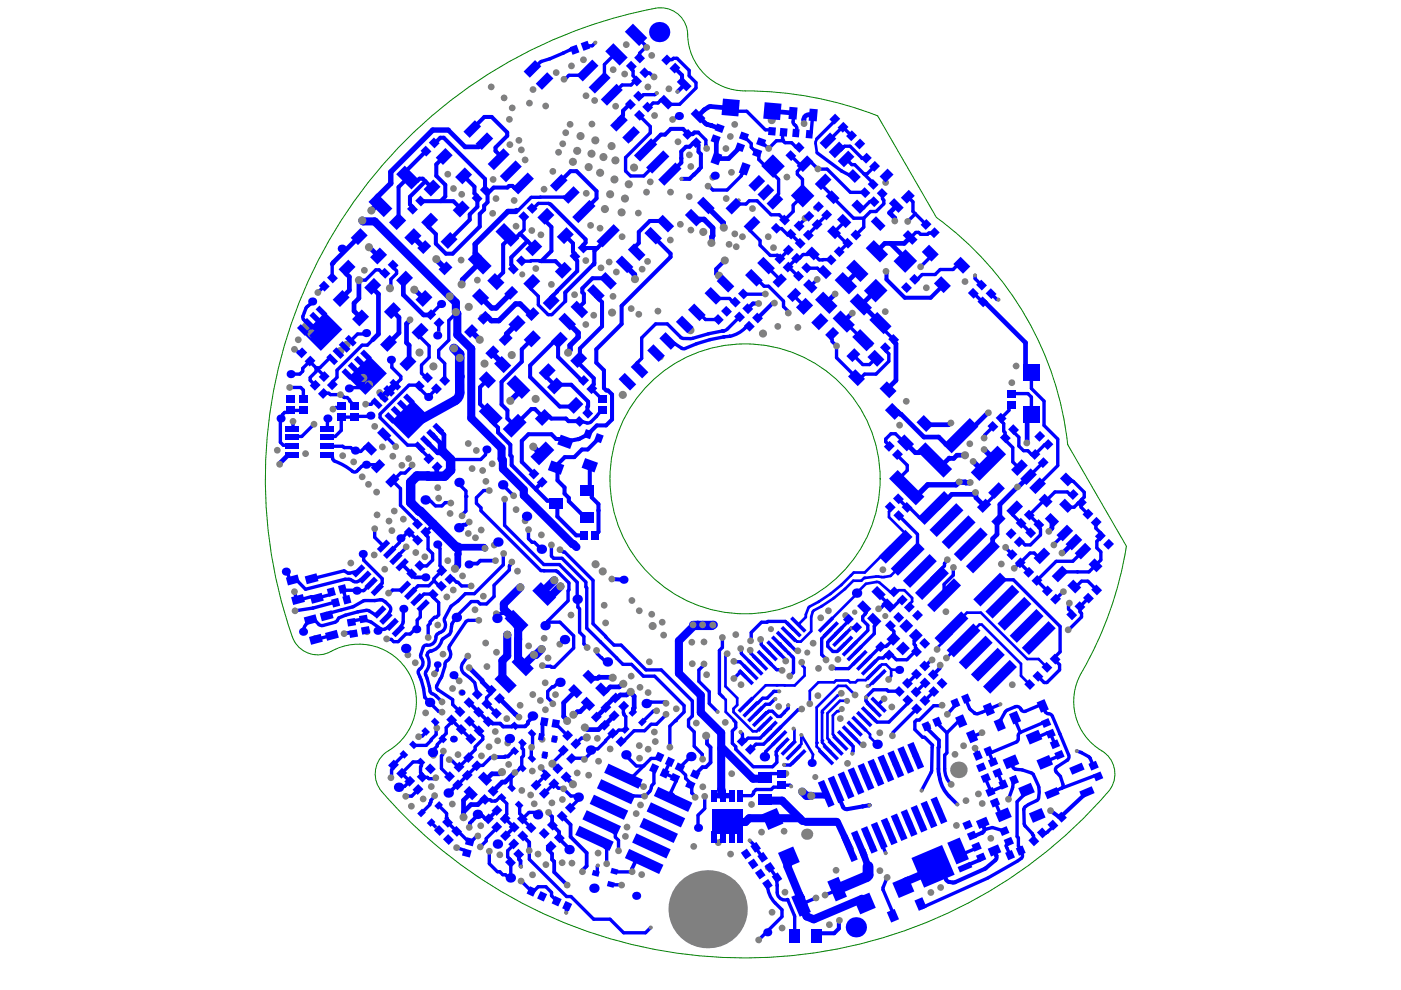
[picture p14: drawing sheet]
<svg xmlns="http://www.w3.org/2000/svg" width="297mm" height="210mm" viewBox="0 0 297 210" stroke-linecap="round" stroke-linejoin="round" font-family="sans-serif">
<g fill="#00f">
<path d="M151 171.7h6.4v5.1h-6.4z"/>
<path d="M64.4 70.8l4.5-4.6 3.7 3.6-4.6 4.6z"/>
<path d="M73.8 80.1l4.6-4.6 3.6 3.7-4.5 4.5z"/>
<path d="M82.9 89.4l4.6-4.6 3.6 3.7-4.5 4.5z"/>
</g>
<path d="M162.1 169.5l.3 .3h3.4" fill="none" stroke="#00f" stroke-width="1.7"/>
<path d="M223 110.3v1.7l-.6 .7" fill="none" stroke="#00f" stroke-width="1"/>
<path d="M143.9 24.6l-1.3 .7M157.2 37.3l-3 3h-3.1l-.8-.8h-.2M166 29.8h-1.4l-1.6 1.7-1.6-1.4M166 29.8l.4 .5h1.4l1 1h.6M166.1 28l-.2 .3 .1 1.5M96.1 143.1l1.3 1.3M98.5 142.9l2.2 1.8 .5 2.5M149.4 168.8v2.6l-1.4 1.4v2.7M223.2 174.9v.1M223.4 175.1l-1.1 1.1M223.4 175.1h.1" fill="none" stroke="#00f" stroke-width=".71"/>
<path d="M144.8 27.3h-2.6l-1.2 1.2h-.9M129.7 122.8l2.5 .1" fill="none" stroke="#00f" stroke-width=".86"/>
<path d="M169.9 155.8l2.5 4.2-.3 1.8M188.9 142h1.7" fill="none" stroke="#00f" stroke-width=".57"/>
<path d="M199.2 141.7l-1.3 1.4" fill="none" stroke="#00f" stroke-width=".8"/>
<circle cx="197.9" cy="143.1" r=".4" fill="#00f"/>
<path d="M199.3 141l-.1 .7" fill="none" stroke="#00f" stroke-width=".8"/>
<path d="M205.7 102.3l-2.4-.1-.6 .6h-6" fill="none" stroke="#00f" stroke-width="1.1"/>
<path d="M189.4 87.2h.9l.5 .6h.2l4.9 4.9h3.1" fill="none" stroke="#00f" stroke-width="1"/>
<path d="M171.1 34.3h.8M173.2 32.4l5.2 3.8M177 25.2l-.2 .6-3.6 3.7M178.5 36.3l1.6 .8 .9 .2" fill="none" stroke="#00f" stroke-width=".71"/>
<path d="M172.9 30.4l.3 2M173.2 29.5l-.2 .5" fill="none" stroke="#00f" stroke-width=".57"/>
<circle cx="173.4" cy="35.8" r=".36" fill="#00f"/>
<g fill="none" stroke="#00f" stroke-width=".71">
<path d="M133.9 14v.6l.3 .4v1.1l.8 .7v.4M135 17.3h-.4l-.8 .7h-1.9l-2.2 2.1M136.7 15.4l1 .1 1 .8M139.2 19.7l-.3 .4h-2.5l-.4 .4-.6-.1M135.6 24.5l.3 .1v.2l2 2v1.4l-5.3 5.2v2.9l1.1 1h2.8l2.9-3M141.7 22.1l-.9-.9h-.7l-.6 .6h-1l-.9 .9h-.3M158.3 23.6l4 3.9h1.1l.3 .3M168.2 24.9l-.1 .9M168.5 26.5h.1M168.9 27.2h.1M171.1 34.3l-.6 .6M171.9 34.3l1.5 1.6h2"/>
<path d="M119.6 41.8h-7l-2.8 2.8h-.3M197.2 53.7v.8l-2 2.1M203.9 56.2h-.9l-.9 .9h-2.8l-1 1.1h-2.8l-1 1h-.6M78.6 78l-.2 3.4-.6 .7M176.1 133.5l-1.9 1.9v3.4l.9 .9v.2M182.2 139.5l-2.3 2.3h-2.8l-.8-.3M202.1 120.3h.1M149.3 140.8v.2l-1.1 1.1v2.4l2.2 2.2v2.5l1.7 1.7M152.5 147l.8 .8M155.6 152.8l.4 .4v1.1l-.7 .7v2.6l.7 .7v.6l3.7 3.7h4.1l.9-.9-.1-2.4 1.4-1.5M163.2 154.5l-2 2h-2.6l-.7 .6h-.5v-1.5l-.4-.4M164.4 148.2l-1.2 1.1h-.9"/>
<path d="M165.2 156.5l-2.9 2.9v.8l-.2 .2M170 150.3l-.2 .2h-.6l-7.3 7.3h-1.6l-1.2 1.1M180.2 155.5l2.3 2.3 .5 .1"/>
</g>
<path d="M110.9 38.9l-1 1h-.7l-.5-.5h-.8l-.3 .4h-2.9l-1.3 1.3v1.8l-.8 .7v.8l-.9 1v2.6l-5.7 5.8M133.7 22.1l-.1-.1-1.5 1.5v1l-.9 .8v.7M101.2 42.1v1.7l-1.6 1.7v1.1l-4.4 4.4M187.8 57.5l.2 1.8 3.8 3.8h5.5l2.5-2.5v-.2" fill="none" stroke="#00f" stroke-width=".86"/>
<path d="M109.5 44.6l-.2 .2h-1.6l-7 7M147.1 46.1l.5 .6 1.7-.2 1.8 1.8v1.7l-.2 .2-.1 1.3" fill="none" stroke="#00f" stroke-width="1.1"/>
<path d="M153.8 139.1v6.4l2.5 2.5v1.5l-.8 .8v.7l4.1 4.1h.8l1.8-1.6M153.3 147.8l.6 .6v2.5l1.7 1.9M170 140.4l.1 .2v.5l.5 .5v1.7M181.3 147.3l-1.9-1.9h-1.7l-4.6 4.6v8.3M181.8 144.2l-.4 .5h-1.2l-.4-.4h-2.6l-.3 .4h-3.4l-1.8 1.8v2.7M182.2 153.5l2.3 2.2v.6l1.5 1.5" fill="none" stroke="#00f" stroke-width=".57"/>
<path d="M148.6 147.4v3.7l4.3 4.3v12" fill="none" stroke="#00f" stroke-width="1.7"/>
<path d="M149.7 156l.2 .2v1.5l.8 .8v3.2M196.7 153.9v.6" fill="none" stroke="#00f" stroke-width=".8"/>
<circle cx="173.1" cy="157.5" r=".29" fill="#00f"/>
<path d="M177.7 147.4l-3.4 3.4v6.2" fill="none" stroke="#00f" stroke-width=".57"/>
<circle cx="174.3" cy="151.1" r=".29" fill="#00f"/>
<path d="M170.6 143.3l-2.1 2h-2.1M174.3 157v.4M178.4 147h-.3l-.4 .4M179.6 148.6h-1.5l-2.7 2.6v5.3l1.8 2M186.3 143.6l-2 1.8-.4 .1" fill="none" stroke="#00f" stroke-width=".57"/>
<path d="M162.2 139.5l2.5 2.5h1l.1 .1M168.2 139.5v3.1l-.8 .8M167.1 149.5v.7l-1.6 1.7M167.1 149.5h.1" fill="none" stroke="#00f" stroke-width=".71"/>
<circle cx="174.3" cy="157" r=".29" fill="#00f"/>
<path d="M192.5 118.5l-3.7 3.6-1.3 .2M183.3 122.5l-.7 .6h-1.7l-1.6 1.7M185.7 122.2l-2.2 .3M185.8 123.4l-2.2 .4M186.3 122.3l.7 .1M186.5 123.6l2.3 1.9h.8M189.5 125.5h.6M164.7 145.3h1.7M174.3 157.4l.4 .5M178.5 150.3h-.2l-.5 .5h-.3l-.9 .9v4l.2 .2M179.6 148.6h.1" fill="none" stroke="#00f" stroke-width=".57"/>
<path d="M153.2 135.2v2.1l-.7 .6v9.1M161.3 135.6l.1 .1v1l1.8 1.8M166.2 135.5l2.4 2.4 .6 .1M168.2 133.4l-1.7-1.6h-3.7l-.2 .1h-1.1l-2.2 2.2M183.2 128.8l.4 .4v.7l-.7 .8v.8l1.1 1.1v1.1l-3.8 3.8M186.1 125.8h.2M186.4 126.1l1.5 1.5v.2M187.9 127.8l.5 .6M187.9 127.8l-1.1 1.1" fill="none" stroke="#00f" stroke-width=".71"/>
<path d="M147.1 132.7h3.8" fill="none" stroke="#00f" stroke-width="1.7"/>
<circle cx="164.7" cy="145.3" r=".29" fill="#00f"/>
<path d="M171.4 128.9l-.6 1.4M172.3 129.7l-.3 1.1M173.5 127.6l-1.8 1M174.1 128.6l-1.5 .8M176 126l-2.3 1.5M176.6 126.9l-2.3 1.6M178.3 124.1l-2.2 1.8M179 125l-2.1 1.7M181.6 125.8v.2l-6.5 6.4M183.3 121.4h-2.3l-2.6 2.6M201.7 133.2v1.1l-2.9 2.9-.1 .5M164.7 145.3h-2.4l-4.2 4.1" fill="none" stroke="#00f" stroke-width=".57"/>
<path d="M179.3 130.5l.6 .7v.5" fill="none" stroke="#00f" stroke-width=".71"/>
<circle cx="200.7" cy="139.5" r=".29" fill="#00f"/>
<path d="M204.3 135.8l-3.6 3.7M205 129.9l-3.3 3.3" fill="none" stroke="#00f" stroke-width=".57"/>
<circle cx="201.7" cy="133.2" r=".29" fill="#00f"/>
<path d="M201.7 133.2h.2M201.7 133.2h.1M201.9 133l-.2 .2M205 129.9h3" fill="none" stroke="#00f" stroke-width=".57"/>
<path d="M223.7 139.3v.7l1 .9v1.1l-2.7 2.7h-.6l-1.3-1.3" fill="none" stroke="#00f" stroke-width=".71"/>
<circle cx="204.3" cy="135.8" r=".29" fill="#00f"/>
<path d="M204.3 135.8l3.4-3.4h.4l8.4 8.3v2.6l1.8 1.8M208 129.9l9.8 9.8h2.4l1.8 1.8" fill="none" stroke="#00f" stroke-width=".57"/>
<path d="M211.7 123.4l.5-.5h2.7l9.9 9.9v5.4l-1.1 1.1" fill="none" stroke="#00f" stroke-width=".71"/>
<circle cx="192.5" cy="118.5" r=".29" fill="#00f"/>
<path d="M191.8 114l-1.9 1.9h-1.1l-5.5 5.5M170.8 130.3v.5l-1.5 1.6M183.6 123.8l-2 2" fill="none" stroke="#00f" stroke-width=".57"/>
<circle cx="169.3" cy="132.4" r=".29" fill="#00f"/>
<path d="M172 130.8v3l-2.2 2.2" fill="none" stroke="#00f" stroke-width=".57"/>
<path d="M200.9 118.7l-.7 .7v.6l-2.6 2.6v1M186.8 128.9h-.3l-.2 .2M202.1 120.3v1.6l-1.9 2v2.3" fill="none" stroke="#00f" stroke-width=".71"/>
<circle cx="169.3" cy="132.4" r=".29" fill="#00f"/>
<path d="M167.2 134.5l1.7 1.5h.9M169.1 136h.1" fill="none" stroke="#00f" stroke-width=".57"/>
<path d="M167.3 138.5l.6 .7M167.9 139.2h.1M167.9 139.2l.3 .3" fill="none" stroke="#00f" stroke-width=".71"/>
<circle cx="165.2" cy="136.5" r=".36" fill="#00f"/>
<g fill="none" stroke="#00f" stroke-width=".71">
<path d="M190.5 105.8l1.8 1.8h.5l2.2 2.2h1M190.6 109.3l3.9 4v3.1l-2 2.1M225.8 113l-2.4 2.5M157 137.5l.2 .1v1l2.9 2.9M159.1 137.9l.1 .6 2 2M159.3 134.1v1.6l-.2 .2M164.2 137.5l2.3 2.2 .1 .5M165.2 136.5l2.1 2M180.6 133.1h.1M181.6 133.1h-1M225.4 125.4l-1.6 1.6M226.7 127.9l-.2 .3v.9l.7 .7v.6"/>
<path d="M227.8 124.4h.4l1.1-1.2h1.3l1.9 1.9M230.8 126.8l-1.8 1.8v1.1l.3 .3v.8l-2.8 2.7M155.6 140.2l1.3 .1 2.2 2.2M158.1 143.6l-1.1-1.1-1.4 1.4M162.3 149.3l-2.1 2.1M164.1 146.6l-1.4 1.4h-1l-1.1 1M164.1 146.6h.1M165.2 146.6h-1.1M165.5 151.9h-.6l-1.1-1.1h-.8l-1.8 1.7M192.5 148.5v.6l-4 4h-2.6"/>
</g>
<path d="M188.7 107.5l.1 .6-.3 .4v1.1l3.3 3.4v1M154.2 138.6l-.4 .5" fill="none" stroke="#00f" stroke-width=".57"/>
<path d="M223.8 127h.1M225.4 125.4h.1" fill="none" stroke="#00f" stroke-width="1"/>
<circle cx="232.3" cy="119.9" r=".36" fill="#00f"/>
<path d="M220.9 117.9l-.9 .1-.7-.7h-.9l-2.1 2 1.8 2M229.3 106.6l-.1 .9 1.5 1.5M229.6 116.8l-2.1 2.2h-3.6l-4 4.1 2.2 2.2M232.4 110.7l-.1 1.3 1.1 1-.1 1-.7 .8v1.4l.8 .8v1.7l-2.5 2.6-5.7-.1-.4 .5M228.4 121.2v.1" fill="none" stroke="#00f" stroke-width=".71"/>
<path d="M227.7 114.9l-2.3 2.3-.2 .1M235 115.4v.1" fill="none" stroke="#00f" stroke-width="1"/>
<circle cx="230.7" cy="109" r=".36" fill="#00f"/>
<g fill="none" stroke="#00f" stroke-width=".71">
<path d="M210.1 62.3l1.3 1.2h.3M218.7 79v3.4l2.7 2.6v5.2l2.9 2.9v5.6l-4.3 4.3M210.6 90.5l-1.9 1.8v.6M214.4 83.5h3.5l.8 .7v3.7M214.4 85.9l-.5 .4v.7l-1.6 1.7v.6l.5 .5v1.6l.3 .3v1.6l1.6 1.6v3l1.2 1.2h.2M214.9 91.1v.5l1.1 1.1v1.9l1 1h.9l.9 .8h.6l2.1-2.1h.7M221.1 98.1l-3 3M211.3 104v.6l-2.6 2.6M213.2 116.1l1.4 1.4M215.1 107.8l-.4 .5v.8l3.8 3.9M216.2 119.3l-1.2 1.2M216.5 110.9h.1"/>
<path d="M218.7 109.3l-.1 .3 1.7 1.6v.6l.3 .4v1.2l-2.1 2.1h-1.2l-.6-.6h-.6M226.2 101.7h.8l.4 .4h.2l2.3 2.3v1l-.6 .6v.6h-.6l-1 .9h-1.3l-.3-.3M227.5 104.9h-.6l-.6-.6h-2.6l-1.9 1.9h-.5l-2.8 2.7 .2 .3h-.5"/>
</g>
<path d="M208.4 64h.4l8.6 8.7v5.1l1.3 1.2M209.6 87.5l-5 4.9h-.9M218.7 87.9l-.9 .9-.1 5.1M221.1 98.1h.1M208.7 107.2l-1.8-1.7v-1l-.2-.1-.4 .4h-4.5l-2.9 2.9h-.8M213.2 116v.1M214.6 117.5v.1M216.2 119.3h.1M218.1 101.1l-6.1 5.9v3l-.6 .6v2.7l-.9 .9v1.7l-2.1 2.1M223 110.1v.2" fill="none" stroke="#00f" stroke-width="1"/>
<circle cx="210.1" cy="62.3" r=".36" fill="#00f"/>
<path d="M192.5 47l1.6-1.7 2.2 2.3M206.7 58.4v.7l1.4 1.3M206.4 62.2l2 1.8" fill="none" stroke="#00f" stroke-width=".71"/>
<path d="M203.7 92.4l-1.9 1.9" fill="none" stroke="#00f" stroke-width="1"/>
<path d="M206.3 97.8l1.3 1.3" fill="none" stroke="#00f" stroke-width="1.1"/>
<g fill="#00f">
<circle cx="207.6" cy="99.1" r=".57"/>
<circle cx="210.1" cy="96.7" r=".57"/>
</g>
<path d="M82.9 38.9l-3 2.9v.7l.8 .7v.3M79.8 42.9v.6l-1.1 1.1M208.7 95.3l1.4 1.4-.5 1.5-2 .9" fill="none" stroke="#00f" stroke-width="1.1"/>
<circle cx="78.7" cy="44.6" r=".57" fill="#00f"/>
<path d="M76.8 46.7l.2 .2h2.4l17.3 17.2" fill="none" stroke="#00f" stroke-width="1.7"/>
<path d="M80.4 57.2h-.7l-2.2 2.2h-1.4M177.4 73.4v2.4l4.2 4.3M192.2 61h-.1M190.3 96.4v.2l2 2v1.1l-1.2 1.3v1.3l1.1 1.1M192 93.9h-.2l-1.9-1.9h-1l-1.1 1.1v.6l.7 .7v.2" fill="none" stroke="#00f" stroke-width=".71"/>
<path d="M76.1 59.4v3.8l-1 1.1M192 93.9l2.1 2.1h.8l.9-.8 3.1 3.1h1.1l1.3-1.2 .9 .1 .7-.7h1.7M199 92.7l1.7 1.6h1.1M201.6 89.7l-.5 .4h-4.7l-.3-.3" fill="none" stroke="#00f" stroke-width="1"/>
<path d="M196.7 102.8l-2 2h-1l-1.5-1.4" fill="none" stroke="#00f" stroke-width="1.1"/>
<circle cx="181.6" cy="80.1" r=".36" fill="#00f"/>
<path d="M176.4 70.8l-.2 .2v.8l.2 .2v.4l1 1" fill="none" stroke="#00f" stroke-width=".71"/>
<path d="M190 43.6l-1.4 1.5 1.1 1.1v.7M191.7 51.6h-2.9l3.1 3.1v.6" fill="none" stroke="#00f" stroke-width="1"/>
<circle cx="193" cy="50.3" r=".5" fill="#00f"/>
<path d="M188.8 51.6h-1.2l-1.7 1.7M193 50.3l-1.3 1.3" fill="none" stroke="#00f" stroke-width="1"/>
<circle cx="185.9" cy="53.3" r=".5" fill="#00f"/>
<path d="M181.8 57.4v.2l-2.5 2.5M189.5 72v.4l.5 .4v7.9l-1.7 1.6v.3" fill="none" stroke="#00f" stroke-width="1"/>
<path d="M180.9 75.3l2 2h1.4l1.4-1.3M186.7 68.5v.7l2.8 2.8M187.7 73.7v.6l.7 .7v1.6l-2.7 2.7h-2.4l-.7 .8h-1" fill="none" stroke="#00f" stroke-width=".71"/>
<circle cx="180.9" cy="75.3" r=".36" fill="#00f"/>
<path d="M159.8 58.9h.4l1.8 1.8h1l3.1 3.1v1.2l.9 .9M168.3 62.5v.2l2.3 2.3M178.9 68.2h.2l3.9 3.9M76.6 98.9l-.6 .7M77.6 98.5h1.8M83.2 101.9l1.7 1.7v3.5l3.6 3.6v.4" fill="none" stroke="#00f" stroke-width=".71"/>
<path d="M177.1 62.3l-1.9 1.9M180.7 66.4h.1M180.7 66.4l-1.8 1.8M182.9 64.7l3.8 3.8M185.7 61.6l-2.8 2.8" fill="none" stroke="#00f" stroke-width="1"/>
<path d="M138.5 50.1l3.7 3.7v.7l-10.4 10.4v3.8l-5.4 5.4M151.8 58.1l.5 .5M152.5 58.5l1.3 1.7" fill="none" stroke="#00f" stroke-width=".86"/>
<circle cx="162.4" cy="56.3" r=".36" fill="#00f"/>
<g fill="none" stroke="#00f" stroke-width=".71">
<path d="M126.2 9l-.6 .7h-1.5M130.7 11.5h-.4l-2.2 2.2v2.8l-1 1M134.9 7.4v.2l1.9 1.9v.6M136.8 10.1l-1.2 1.2v1M137.1 10.1h-.3M174.5 38.6l-.1 .9M177.5 31.8h.8l.8-.8h1.1l2.5 2.6M178.7 27h-.1l-2.9 2.9M185.4 35.3l-1.6 1.6h-.6l1.9 1.9M188 37.2l-.2 .2v1.3M156.6 42.5l-1 1M162.4 56.3l2.9 2.9v.3"/>
<path d="M176.7 41.9l4.3 4.4h2.1M183.1 46.3v1.9l-1.6 1.6M185.3 42.8l-.8-.1-1.5 1.4h-.7M187 41l.1 1.2 .3 .2v.8l-1.7 1.6h-1.1l-1.5 1.5M192.5 41.7l1.1 1.1v2l.5 .5M198.1 49.3l-1.2 .1-.2 .3h-1.5l-.4-.4h-.6l-1.2 1"/>
</g>
<circle cx="178.7" cy="27" r=".36" fill="#00f"/>
<path d="M178.7 27l1.8 1.8M185.1 38.8v.3" fill="none" stroke="#00f" stroke-width=".71"/>
<circle cx="179.4" cy="33.7" r=".36" fill="#00f"/>
<path d="M175.4 35.9l4.9 4.9h3.1M179.4 33.7l1.2 1.2h.6l2 2M182 43.8l.3 .3h.4" fill="none" stroke="#00f" stroke-width=".71"/>
<circle cx="167.7" cy="33" r=".36" fill="#00f"/>
<path d="M167.7 33l1.9 1.9h.9M174.4 39.5l2.3 2.2-.2 .1M170.2 41.5l-2 2v1.3l-1.9 1.9" fill="none" stroke="#00f" stroke-width=".71"/>
<circle cx="170.2" cy="41.5" r=".36" fill="#00f"/>
<path d="M163.5 45.5h1.7" fill="none" stroke="#00f" stroke-width=".71"/>
<circle cx="166.3" cy="46.7" r=".36" fill="#00f"/>
<path d="M170.7 34.7l-1.6 1.6v.6l1 1.1 .1 3.5M165.2 45.5l1.1 1.2M179 46.9v.2l-2.2 2.1h.3l2.3 2.4h.3l-1.8 1.8" fill="none" stroke="#00f" stroke-width=".71"/>
<g fill="#00f">
<circle cx="177.9" cy="53.4" r=".36"/>
<circle cx="172.3" cy="53.7" r=".36"/>
</g>
<path d="M167.1 56.6l2.2 1.9M171 56.8l2.3 .1 .7 .7h.9M172.3 53.7l1.4 1.4h2.5" fill="none" stroke="#00f" stroke-width=".71"/>
<circle cx="173.3" cy="59.2" r=".36" fill="#00f"/>
<path d="M165.4 54.8v.1M167.1 53l-1.7 1.8M167.3 49.6h.4l1.9 2M172.3 53.7h-.8l-.2 .3h-1l-.8 .8h-.6l-1.8 1.8M173.3 59.2l-1.5 1.5M175.3 45.6l-2.1 2v.2l-1.8 1.8v.3" fill="none" stroke="#00f" stroke-width=".71"/>
<circle cx="175.3" cy="45.6" r=".36" fill="#00f"/>
<path d="M157.7 28.9l1.6 1.5v.8l1.6 1.8v.8l4.2 4.2v3.1M160.7 38.5l-.2 .4M155.6 43.7l.4-.4h2.2l.7-.7h1.6l3 2.9M159.4 47.6l-.4 .4v.8l2.1 2.2v1l2.2 2.2 1.6-.1 .5 .5v.3M164.4 48.3l.2 .2h1.1l1.4 1.3 .2-.2M164.6 48.4l.1 .1M170.7 46.2v.2l-1.3 1.3v.2M197.6 139.9l-1.5 1.3" fill="none" stroke="#00f" stroke-width=".71"/>
<path d="M162.4 40.8l-.5 .5v.2" fill="none" stroke="#00f" stroke-width="1"/>
<circle cx="157.7" cy="28.9" r=".36" fill="#00f"/>
<path d="M141.4 12.7l1.1-.1 .3-.2h.7l2.6 2.5v1.2l1.5 1.4v1.2l-3.5 3.4h-2.4M148 28.1l1.7 1.6v1.6l.1 .2M154.9 22.8l.8 .8h2.6M157.9 35.8v.6l-.7 .7v.2M168.1 24l.1 .9M168.9 27.2l-.2 1M172.4 24.4l-.4 3.6-.4 .5M155.6 43.5l.1 .2M156.6 42.5h.1M165.1 41.1l-.8 .8v.8" fill="none" stroke="#00f" stroke-width=".71"/>
<path d="M149.3 23.3l-1.3 1.3 1.6 1.6M149.9 26.4h.1M149.9 26.4l.9 .2M150.2 22.7l-.8 .5M150.7 22.6l2.8 .2h1.4M150.9 26.6h.1M150.9 26.6l1.7 .6M151.7 29.5l.2 .1v4h2.6l2.4-2.4M163.8 23.6l4.3 .4M170.4 25.4h.1M170.4 25.4l.1 .8M171.5 24.3l.9 .1" fill="none" stroke="#00f" stroke-width="1"/>
<path d="M143.1 14.4l1.5 1.5v1.5l.5 .4v.2l-1.5 1.4M140.1 28.5l-3.2 3.3M144.4 32.1l1-1h.8l.9-.9h.5l.5 .6v1.4l.5 .5v2.8l-2.4 2.4h-1.7M144.5 33.6v.9l-2.5 2.4M144.8 27.3l1 1.2 1.1-.1 .3-.3h.8M147.1 37h.1M148.2 35.9v.1" fill="none" stroke="#00f" stroke-width=".86"/>
<circle cx="142" cy="36.9" r=".43" fill="#00f"/>
<path d="M144.4 32.1v1.4M144.4 33.5l.1 .1M116.7 43.3l7.5 7.5M159.6 64.4l-1.1 1.1" fill="none" stroke="#00f" stroke-width=".86"/>
<path d="M116.7 43.3l-.3-.2h-2.3l-1 1.1h-.3M157.6 62.3h4.7" fill="none" stroke="#00f" stroke-width=".71"/>
<circle cx="158.5" cy="65.5" r=".43" fill="#00f"/>
<path d="M159.6 64.4h1.3M164.2 64.2l-.5 .2-3.1 3" fill="none" stroke="#00f" stroke-width=".86"/>
<g fill="none" stroke="#00f" stroke-width=".71">
<path d="M114.5 13.2l-1.6 1.4M115.5 17.2l-.2 .2M116.6 12.5l-1.8 .5M119.4 11.3l-2.8 1.1M120.9 10.5h.1M120.9 10.5l-1.4 .7M121 10.5l.7-.3 .1 .4M124.6 14.9l-1 1.1h-3l-.8 .8h-.2M186.7 137.1l-3.5 3.4M189 138.9h-1.1l-.7 .6h-.9l-2 2M194.2 146.7h.1M199.7 149.5l-1.7 .1-3.1 3.1"/>
<path d="M202.6 149.1l-.2 .6-1.5 1.7M203.8 152.9h-.5l-2.5 2.5M204.8 148.1l.7 2.1M205.5 150.2h.1M205.7 150.4l.9 .8M206.6 151.2h.1M212.1 149.3l-4.8 2M228.3 159.2l.8 .3M229.3 159.6h.1M229.3 159.6l1.5 .8M231.1 160.8l.8 1.5"/>
</g>
<path d="M185.3 142.5l1.7-1.6h.9l1 1.1v1.3l-.5 .6v.2" fill="none" stroke="#00f" stroke-width=".57"/>
<circle cx="189.4" cy="135.6" r=".36" fill="#00f"/>
<g fill="none" stroke="#00f" stroke-width=".71">
<path d="M108 120.8l-3.2 3.3v2.4l-1.6 1.6h-1.4l-.5-.6h-1.4M121.6 134.8v2.6l-4.1 4.1M188.1 136.8h.1M189.4 135.6l-1.5 1.5h-1.2M194.2 134.8v.7l-.4 .3v.8l.3 .3 .2 1.3h-.3l-1.7 1.7h-2.2l-1.1-1M125.9 159l-2 2-.4-.2h-2.3M179.2 156.5l1.7 1.7v1.1l-.2 .5M184.2 141.5h.1M184.2 151.4l1.7 1.7M187.3 142.6h.1M190.7 146.6l-2.4-.1-.3-.3h-2.8l-1.6 1.6v.8l1.7 1.8M192.4 144.9h.1"/>
<path d="M194.3 142.9l-1.9 2M194.3 142.9h.1M194.4 150.3l-5.1 5v.6l-.1 .1M194.9 152.7h-.6l-.3 .3v1.7l1.6 1.6h.4l1.7 1.7M196.1 144.8l-1.9 2M196.1 144.8h.1M197.6 158.5l-.1 4.9M198 146.6l-1.9 2M198.7 153v.3l2.1 2.1v4.2l-.5 .5v2.9M130.5 176.8v.7l.6 .7v2.2M158.9 178.2l1.3 1.3a5.2 5.2 0 0 0 1.5 2.3M165.8 164h-2.5l-.9 .9h-.3"/>
<path d="M167.7 166.7l-.2-.2h-1.8l-.4 .4h-1.3l-.5 .5h-3.2l-.5 .5v.4l-.5 .4h-2.3M169.2 160.5l-1.6 1.7h-1.4M169.2 160.5h.1M186.4 177.2l1.4 3.7M197.4 163.7l-2 3.9M197.4 163.7h.1M110.5 186.8l2.2 2.2M112.2 180.3v1.9l7.9 7.9h1l4.8 4.8h3.4l2.9 2.9h4.7l1.1-1.1M112.7 189h.4l1-1h1.6l1.2 1.2v.7l1.1 1.2M112.7 189h.1M120.1 193.5h-.1M120.1 191.6v1.9"/>
<path d="M126.8 183.5l-.2 1.3-.3 .4M162.9 183.9l.6 .4 1.2 1.8 .1 1.6M164.4 191.5l1.4 1.4v1.5l-4.9 4.9M164.8 187.8v1.4M167 190.7l1.4 3.4M168.5 194.3v4.2"/>
</g>
<path d="M168.2 154.5l.2 .2v2.5l-1.2 1.3M169.4 158.2h.1M169.9 155.8v1.9l-.5 .5M185.3 142.5l-1.7 1.7h-1.8" fill="none" stroke="#00f" stroke-width=".57"/>
<path d="M196.7 154.5l2.4 2.4-.1 6.1M199.1 164.2l.2 1M201.3 168.8l1.7 1.8M110 181.1v1.1l.4 .3 .1 1.3M117.4 182.6l.1 2.3 2.7 2.8M124.4 180.8v2.8l-.8 .8-.1 .4" fill="none" stroke="#00f" stroke-width=".8"/>
<path d="M177.3 167.4l1.4 3.6M178.7 171h.1M182.9 171h.1M182.9 171l-3.2 .6M184.2 170.7l-1.3 .3M184.2 170.7h.1M184.4 170.7h.1M178 195.1l-.1 1.8-1 1h-3.2l-.6 .6" fill="none" stroke="#00f" stroke-width=".86"/>
<path d="M153.2 158.7l6.5 6.4h2.2l.2-.2M165.8 169.8l4.3 4.3M169.6 173.5h-5.6l-.2 .1-.2-.1h-4.8l-.8 .8h-1.4l-.6 .7M170.9 174.3h6.4M167.3 181.8v.5l.1 .2-.5 1.2 2.8 6.6M169.7 190.3l.1 .1v1.4zM183.4 191.1l-.6-.5-10.3 4.3-1.5-.6" fill="none" stroke="#00f" stroke-width="1.7"/>
<circle cx="187.4" cy="148.2" r=".36" fill="#00f"/>
<path d="M186.2 149.3v.1M186.2 149.4h.1M187.4 148.2l-1.2 1.1M96.8 179.7l1.8 .6 .4 .6" fill="none" stroke="#00f" stroke-width=".71"/>
<path d="M147.1 132.7l-3.2 3.2v6.9l4.7 4.6M149 132.5h2.1M151.1 132.5l-.2 .2" fill="none" stroke="#00f" stroke-width="1.7"/>
<circle cx="163.2" cy="154.5" r=".36" fill="#00f"/>
<g fill="none" stroke="#00f" stroke-width=".71">
<path d="M106.7 117.4v2.4l-6.1 6.1h-1.9M108.5 119.2v.1a1.77 1.77 0 0 0-.5 1.5M95.2 134.6l-1.3 .8M95.5 128.7l-1.2 2.4M95.5 128.7h.1M95.7 132.9l-.1 .9M95.8 132.5h.1M95.8 132.5l-.1 .3M97.1 127.4l-1.4 1.1M98.7 131.9l-3.4 5.1M99.2 139.1l-1.1 1.5M99.9 127.5l-3.1 3.2-.9 1.4"/>
<path d="M101.5 131.5h-2.2M107.7 130l-2.5 .1M115.6 132.7l.7-.8h2.4l2.9 2.9M116.1 131.8l-.5 .5v.5M118.7 136.6h.1M119.7 135.6l-1 1M119.7 135.6h.1M92.7 140.9v1.2l-.6 .8M92.9 146.3l3.1 2M93.3 144l-.7 1.3M94.3 141.4l-.6 2M108 156.6l-.2 .2v.6l-.1 .1"/>
<path d="M92.1 168.7v.2l-.7 .8-.3 .9-1.7 1.8M104.8 160.5l-.7 .1-1.7 1.7M114.7 162.7v.2l1 1-.2 .6M134 184.8l-3.6 .1"/>
</g>
<path d="M107.7 130l1.1 1.1M114.8 137.6l-1.2 1.3h-.4l-2.2 2.1h-.2M111.5 140.6l-.5 .6" fill="none" stroke="#00f" stroke-width="1.7"/>
<path d="M169.4 158.2l-1.2 1.3M173.1 158.3l2 2.2M174.7 157.9l1.4 1.6M176.8 155.9l.2 .4 1.2 1.2" fill="none" stroke="#00f" stroke-width=".57"/>
<path d="M107.7 160.4l-2.9 .1M136.6 182.7l-1.8-.1-.8 1.6v.6" fill="none" stroke="#00f" stroke-width=".8"/>
<path d="M99.5 141.5l2.7 2.8v.2" fill="none" stroke="#00f" stroke-width="1"/>
<circle cx="91.2" cy="138.1" r=".36" fill="#00f"/>
<g fill="none" stroke="#00f" stroke-width=".71">
<path d="M153.5 70.1h.1M154.7 71.3l-1.1 .1M154.7 71.3h.1M158.9 69.2h-.5l-.4 .4M106.8 117.4h-.1M89.7 137.3l-.5 1.5M90.7 138.5l-.2 .4M93.1 134.2l-.4 .2M93.3 134.1h.1M98.7 125.9l-1.6 1.5M88.7 142.8l.6 1.3M89 141.9h.1"/>
<path d="M89.4 144.3l.4 1.6M89.8 146.1l.3 1.8 2.9 3h.6l.1 .1M90.2 143.1h.1M90.2 143.1l.3 .5M90.6 144l.4 1.5M91.1 148.9h.1M91.1 145.9l.1 .6M92.4 147.6l1.3 1.2M96 148.3v1.1l1.5 1.5"/>
</g>
<circle cx="153.2" cy="70.2" r=".36" fill="#00f"/>
<path d="M153.2 70.2l-2.8 .5M156.8 67.2l-2.5 2.5M103.1 95.3l-.2 .2v.9l-1 1h-6.4M182.2 139.5h.1M191.3 127.2h-.4l-1.5 1.5h-.7M160.1 151.4h.1M160.6 149l-1.5 1.4M179.2 156.5h.1M186.5 155.4h.2M153.2 176.1v1.6l-.9 1M208.4 174.5l.4 1.4 1.6-.5 2.5 .8" fill="none" stroke="#00f" stroke-width=".71"/>
<path d="M103 40.4v.2l.4 .5M208.2 176.6h.1" fill="none" stroke="#00f" stroke-width=".86"/>
<path d="M177.5 174.2l2.8 5.9" fill="none" stroke="#00f" stroke-width="1.4"/>
<path d="M147.8 132.5h1.2M154.7 174.7h1.3M170.1 167.8l.9 .9h1" fill="none" stroke="#00f" stroke-width="1.7"/>
<path d="M190.1 125.5l.4-.4h1.2l1.7 1.7v.8l-.6 .5v.6" fill="none" stroke="#00f" stroke-width=".57"/>
<circle cx="151.1" cy="132.5" r=".86" fill="#00f"/>
<path d="M146.9 132.5h.9" fill="none" stroke="#00f" stroke-width="1.7"/>
<circle cx="147.8" cy="132.5" r=".86" fill="#00f"/>
<path d="M179.9 131.7l-4.4 4.4v.9l1.1 1.1h.9l1.7-1.6M180.5 133.1l-2.3 2.4M181.6 133v.1M185.4 131.4l.3 .3v.7l-.3 .3v1.6l-4.2 4.2M188.8 132.6v.5l.7 .8-.1 1.7M142 154v4.4M208.2 155.3l-2.1 .8M207.1 179.5l-.4 .5-3.1 1.4M215.7 182.6l-6.3 3.6-13.9 6.2-.3-.7" fill="none" stroke="#00f" stroke-width=".71"/>
<path d="M175.2 168.3l-.4 .4h-2.8" fill="none" stroke="#00f" stroke-width="1.3"/>
<circle cx="143.2" cy="152.8" r=".36" fill="#00f"/>
<g fill="none" stroke="#00f" stroke-width=".71">
<path d="M141.7 72.3l1.3 .6 1.6 .9M144.4 71.6h.1M144.4 71.6l-2.9-2.9h-2.5l-3 2.9v4.4l-1 1v.8l.6 .6M144.6 73.8h.1M144.9 71.8h1.4M147.6 72.9l-2.4 1M150.1 70.8l-3.2 .9M150.5 72l-2.7 .8M151.6 67.7h.7M153.4 71.4l-2.8 .6M154 66h.2M163.2 138.5h.1"/>
<path d="M168.2 133.4h.1M176.1 133.4v.1M133.9 140.9l2.5 2.5h2.4l6.2 6.2v1.4l-3 3M137 142h3.2l6.6 6.6v3.2l-.8 .8v1.4l1.2 1.2v3l1.7 1.7 .1 1.1M139.2 150.7v.1M141.2 151.4l-2 2.2h-1.1M141.2 149.1l-.4-.2h-2.7h-.8l-.3 .3M202.6 149.1l.3 .4M206.7 158.6l.3 .5v.8l.3 .3M213.1 151l-1 1.7-.1 1M215.2 152.2l.2 .8 .9 2.3 4.9-2.1 .6 .1M215.2 149.9l-1.6 .7"/>
<path d="M215.5 157.3l-5.3 2.3-.6-.3 1 2.3M215.9 155.9v.8M216.4 150.3l.1 .2M216.5 150.5h.1M217.4 150.8l3-1.3 .7 .2 .5 1.2M219.2 156.3l1.2-.2 1.7-.7 .7 .2 .9 2.2M223.1 151.9l3.5 8.2M209 164.9l1 2.6M210 167.5v.4M210.2 167.8l-.2 .1M211 170.2l-.1 .1 .3 .2 .8 1.9h.4l.4 .4M211.5 163.9l1.2 2.4-.2 .5-2.5 1.1"/>
<path d="M213.9 178.5l-.6 .9 .9 1.9M214.3 161.5l.5 1.2M214.7 167.1l-.9 2.3M214.8 164.9l.2 .5-.3 1.5M215.4 163.1h.1M215.4 163.1l1.2 .1M216.8 163.3h.1M216.8 163.3l1.9 .6M217.1 171.7l.1 2.9M217.1 171.7h.1M217.3 175.1h.1M217.3 175.1l1.6 1.7 .2 .4 .1 1.1"/>
<path d="M217.6 167.5v.5l-2 2v7.4l.3 .2v1.8l.5 .5v.4l.3 .9M218 170.6l-.6 .4M219.1 164.3h.1M219.1 164.3l1.1 2.4M219.8 169.7l-1.7 .8M220.3 166.9v1M220.3 166.9h.1M220.3 168.1l-.1 1.1M222.3 176.2l-.6 .5-.7-.1M223.2 175l.2 .1M224 163.7h.1M224 163.7l.8 .9 .6 1.7"/>
<path d="M224.6 160.1l-.4 .3-2.7 1.2M225 167.2l-1.9 1M225 167.2h.1M226.2 161.2l-2.1 1.4M231.2 162.2l.7 .1M232.8 164.6l-.6-.2-7.2 2.8M187.2 188.7h.1M187.2 188.7l2 4.6 .1 .9M188.1 186l-.9 2.1M216.5 182l-.8 .6"/>
</g>
<path d="M152.9 167.4l.1 1 .2 .3M183.4 191.1v.5" fill="none" stroke="#00f" stroke-width="1.7"/>
<path d="M145.2 68.8l1.2 1.2M208.2 176.6l-1.6 .7-.5-.1M230.5 168l-5.5 5.1v.2l-.5-.1-1.8-1.3M197.8 183.7l2.5 2.2 .3 .6M201.2 187h.1M201.2 187l.8 .1M208.8 184.2l-6.3 2.8M210.9 180.3l.3 1.1M211 182.4l-2 1.7M211.2 181.4h.1" fill="none" stroke="#00f" stroke-width=".86"/>
<path d="M208 181.8l-.3 .5-2.2 1-.9 .6" fill="none" stroke="#00f" stroke-width=".8"/>
<circle cx="145.2" cy="68.8" r=".43" fill="#00f"/>
<path d="M147.7 66.2h.4l1.5 1.5h2M151.2 62.7l.6 .6h2.9l.7 .8h.5M116.1 146.6v1.4l1.1 1v.2M120.3 155.9h.1M101.2 162.3h1.2M128.2 179.6l.4 .4v3.1M173 190.4l-3.2 1.4h1.1M177.5 188.5l-.8 .5-1.8 .8" fill="none" stroke="#00f" stroke-width=".71"/>
<path d="M118.2 101.9l1.5 1.4v1.4l.9 .9v.7l3.5 3.4M125.5 105.5l1.4 1.4v5.9l-.7 .6M126.9 108.2h.1" fill="none" stroke="#00f" stroke-width=".86"/>
<path d="M111.1 103.8v1.2l10.3 10.4h.2l.6 .6M169.8 191.8l1.2 2.5M197.8 183.7l-2.1 1.7-3.7 1.5-.5 1.2" fill="none" stroke="#00f" stroke-width="1.7"/>
<path d="M182.8 180.4l1.2 3.3" fill="none" stroke="#00f" stroke-width="1.4"/>
<path d="M184 183.7v1.8l-.3 .4-6.2 2.6" fill="none" stroke="#00f" stroke-width="2.3"/>
<path d="M151.4 168.7h3.7" fill="none" stroke="#00f" stroke-width="1.1"/>
<path d="M97.5 75.1v.8" fill="none" stroke="#00f" stroke-width="2"/>
<path d="M115.4 153l-.4 .4v2.5l-.3 .3 .2 .2v.4" fill="none" stroke="#00f" stroke-width=".8"/>
<path d="M106.1 148.3l3.1 3.1" fill="none" stroke="#00f" stroke-width="1"/>
<circle cx="106.1" cy="148.3" r=".5" fill="#00f"/>
<path d="M109.2 151.4l.8 .7" fill="none" stroke="#00f" stroke-width="1"/>
<path d="M113.4 151.8h-.5v.3l-1 1v.3l-.6 .6" fill="none" stroke="#00f" stroke-width=".8"/>
<path d="M109.5 131.8v.6l.7 .7-.3 .4-.1 6.1 1 1" fill="none" stroke="#00f" stroke-width="1.7"/>
<path d="M104.3 24.8l3.2 3.3v.7l-2.4 2.5v.7l.8 .9v.7l-.2 .2M120.1 41.9h.4" fill="none" stroke="#00f" stroke-width=".86"/>
<circle cx="120.1" cy="41.9" r=".43" fill="#00f"/>
<path d="M111.1 46.5v2.2l-.8 .8M119.6 41.8l.5 .1" fill="none" stroke="#00f" stroke-width=".71"/>
<path d="M94.2 33.2l-1.7 1.7v2.4l1.9 1.9v2.5l-.9 .9M89.8 42.7h6.3M113.2 52.5h.1M124.2 50.8v.7l-.6 .5 .1 .6M125.9 56l-6.1 6v1.9M126 53.2l-.1 2.7M137.8 46.9l-2.4 2.3v2.3l-.8 .9v.7l.4 .4M153.7 55.2l-1.9 1.8v1.1M126.3 62.1v.7l1.3 1.3v5.1l-4.6 4.7" fill="none" stroke="#00f" stroke-width=".86"/>
<path d="M132.4 56.1l2.1 2.1 .1 1M149.7 43.6l3.7 3.7 .1 1" fill="none" stroke="#00f" stroke-width="1.1"/>
<circle cx="125.8" cy="56.1" r=".43" fill="#00f"/>
<path d="M92.1 30.3h.2l1.1-1.1h.7l8.7 8.8v2.3l.2 .1M98.3 37.3l2.3 2.3v1.4l.6 .6v.5M111.1 45.9v.6M111.8 51.1l-3.4 3.5v1.5l.4 .5M113.2 52.5l-2.9-3-.9 .9h-1.2l-.6-.6v1.1l-.9 .9v6l-1.6 1.5v.4M115.7 45.9l-.1 1 1.3 1.2v5.1l-2.1 2.2h3l1.6 1.6v.3M119.9 50l1.6 1.6v1.8l.4 .4v1l.5 .5v2.2l-5.5 5.6v.9M125.9 55.9v.1M126.7 52.6h-3M128.4 59h-2.8l-2.1 2.1v.9l.3 .3v1.9l-1 .9v.5M128.9 50.3l-2.9 2.9M132.8 80.8l.2 .1" fill="none" stroke="#00f" stroke-width=".86"/>
<path d="M110.6 55.3h3.7l.5 .1M112.8 59.9l-.3 .2v1.1l1.6 1.6v1.8l2.1 2.1h.8l2.8-2.8M82.9 76.3l.2 .2v1.4l1.9 1.9v.6l-1 1M89.1 70.2l-.1 1.2 2 2v2.4l-1.6 1.6v1.7l.9 1h.3M96.7 66.4l-1.5 1.5v4.2l-2.2 2.2v1.5l1.3 1.3v3.6" fill="none" stroke="#00f" stroke-width=".71"/>
<path d="M100.7 51.8v1.9l1 1v1M120.3 68.2l2.3 2.4v.9l-1.7 1.7v1l-.4 .6" fill="none" stroke="#00f" stroke-width="1.1"/>
<path d="M96.3 73.9l1.2 1.2M97.5 75.9v3.9" fill="none" stroke="#00f" stroke-width="2"/>
<path d="M97 66.5v4.5l2.9 2.9v14.7" fill="none" stroke="#00f" stroke-width="1.7"/>
<circle cx="84" cy="81.4" r=".36" fill="#00f"/>
<path d="M65.7 76.5l-1.5 1.6v.6l-.6 .6h-2M67 78v.8l-1.2 1.2v.6l1 1.1M68.6 83.4h1.1l.3 .3h2.2M84 81.4l-.2 .2" fill="none" stroke="#00f" stroke-width=".71"/>
<circle cx="66.8" cy="81.7" r=".36" fill="#00f"/>
<path d="M62.4 74.1h.2l.8 .7h.6M65.7 76.5l3 3.3M70.4 76.2l-.2-.3h-.3l-2.1 2.1h-.8M79 72l-1.1 1.2h-1.1l-5.3 5.3v1.5l-1 1v.6M72.4 86l-.5 .4h-.8l-.5 .4M88.9 81.8v.5l1.9 1.9" fill="none" stroke="#00f" stroke-width=".71"/>
<circle cx="90.8" cy="84.2" r=".36" fill="#00f"/>
<path d="M92.5 82.4l-1.7 1.8" fill="none" stroke="#00f" stroke-width=".71"/>
<circle cx="92.5" cy="82.4" r=".36" fill="#00f"/>
<path d="M96.7 64.1v2.1l.3 .3M99.9 88.6l6.4 6.5v2.2l.3 .3v1.8l4.5 4.4" fill="none" stroke="#00f" stroke-width="1.7"/>
<path d="M96.7 66.2v.2M122.8 89.3l1.6 .4M125.5 82.4l2.1 2.2M126.4 88.3l-1.1 1.1M127.6 87l-1.1 1.3" fill="none" stroke="#00f" stroke-width=".71"/>
<path d="M97.5 79.8v3.4M96.4 85l-6.9 3.8" fill="none" stroke="#00f" stroke-width="2"/>
<g fill="none" stroke="#00f" stroke-width=".86">
<path d="M128.4 59l.5 .6M137.8 46.9h2.7l.6 .5M138.5 50v.1M116 78.8l-.2 .2v.9M118.6 72.1l-.3 .3v3.3l5 5h.4M123 73.9v2.1l-.3 .2v.8l3.2 3.2v1.3l-.4 .4v.5M126.4 74.1v2.8l1.6 1.6v3.8l.6 .5h.3l.9 .8v5.3l-1.3 1.3h-2l-1.8 1.9M115.2 88.5l.3-.2h.9l.5 .4h3.1l.5 .6h2.3M117.8 81.8l.2-.2h3.1l3.6 3.6v.9l-.2 .1 .1 1.4M122.6 93.1l-2.7 .6-.6-.6h-1.4l-1-1h-4.9l-1.4 1.4v4.4l2.6 2.6M122.6 93.1h.1M124.7 92.1h.1"/>
<path d="M124.7 92.1l-1.8 .9M127 92.9l-2.4 2.4h-1.2l-1.6 1.6h-2.1l-1.8 1.9v.3M127 92.9h.1"/>
</g>
<circle cx="115.2" cy="88.5" r=".43" fill="#00f"/>
<path d="M115.2 88.5l-1.8-1.8h-.7l-3.6 3.6" fill="none" stroke="#00f" stroke-width=".86"/>
<circle cx="109.1" cy="90.3" r=".43" fill="#00f"/>
<path d="M114.5 96.1h.5" fill="none" stroke="#00f" stroke-width="1.1"/>
<circle cx="113.1" cy="94.7" r=".57" fill="#00f"/>
<path d="M109.9 82.1l.1 1.1-1.8 1.8M113.1 94.7l1.4 1.4" fill="none" stroke="#00f" stroke-width="1.1"/>
<path d="M112.9 71.8l-2.3 2.3v2.6l-4.3 4.3v4.8l1.3 1.2v1.7l1.5 1.6M116 78.8l-.2 .2v.9l2 1.9M118.6 72.1h-.8l-5.4 5.4v2.4l6.3 6.3h2.9l.3-.3M117.9 99.1l.3 .3v2.5M125 98.6v5l-.3 .3M114.9 102.2l-1.2 1.3v.3l2.3 2.4h1.2l1 .9v2.4l4 4h1.6M124.1 109.7h.3M124.4 103.9h.4l.7 .7v.9M126.2 113.4v.1" fill="none" stroke="#00f" stroke-width=".86"/>
<circle cx="114.9" cy="102.2" r=".43" fill="#00f"/>
<path d="M101.8 82.1v3.5M104 87.9v1.2l1.6 1.6v1l2.6 2.6v2.2l.3 .3v1.8l5.2 5.2" fill="none" stroke="#00f" stroke-width=".86"/>
<g fill="#00f">
<circle cx="103.3" cy="80.5" r=".43"/>
<circle cx="104" cy="87.9" r=".43"/>
</g>
<path d="M101.8 85.6l2.2 2.3M103.3 80.5l-1.5 1.6" fill="none" stroke="#00f" stroke-width=".86"/>
<path d="M104.4 74.7v.2l2.2 2.2v.2" fill="none" stroke="#00f" stroke-width="1.1"/>
<circle cx="109.6" cy="68.6" r=".57" fill="#00f"/>
<path d="M99.9 70.2l1.8 1.8M102.3 67.4l.2 .2M102.4 67.3l-.1 .1M108.2 62.3h.1M108.2 62.3l-3 3h-1l-2.3-2.3M108.4 62.1l-.2 .2M109.6 68.6l-2.2 2.2v.9l-.2 .2M112.9 66.6l-.2 .2-2.4-2.4h-1l-3.5 3.6h-1.6l-.8-.8h-.9l-.2 .2" fill="none" stroke="#00f" stroke-width="1.1"/>
<path d="M128.9 50v.3" fill="none" stroke="#00f" stroke-width=".86"/>
<circle cx="119.9" cy="50" r=".43" fill="#00f"/>
<path d="M118.5 38.8l2.5-2.5h1.2l4.3 4.2v1.6l-2.7 2.7M108.8 56.6v.5" fill="none" stroke="#00f" stroke-width=".86"/>
<path d="M101.7 55.7l-3.6 3.6v.8l-.2 .2M121 41.3l-.5 .6" fill="none" stroke="#00f" stroke-width="1.1"/>
<path d="M103.7 104h-1.2l-1.5 1.5v1.2l1 1v.6l12.7 12.7h3.3l2.6 2.6-.2 3.8-4.3 4.4M107 105.8v5.6l8.3 8.3h3.3l3.8 3.8 .1 5.2 .4 .4v4.9l.9 1v1.5l.7 .8M115.3 121h.1M115 141.1l.1 .2h1.6l.2 .2h.6" fill="none" stroke="#00f" stroke-width=".71"/>
<path d="M105.4 131.1h.1M106.8 129.1l.9 .9M108.2 131.1h.6l.7 .7M110.8 140.6v.4" fill="none" stroke="#00f" stroke-width="1.7"/>
<circle cx="108.9" cy="105.1" r=".36" fill="#00f"/>
<path d="M106.6 102.8l2.3 2.3" fill="none" stroke="#00f" stroke-width=".71"/>
<circle cx="106.6" cy="102.8" r=".36" fill="#00f"/>
<path d="M111.6 109.5l-.1 .1v.7l-.2 .1M116.9 115.5v2.4l.5 .5h1.8l5 5v1.1l.2 .1v8.6M118.7 116.5h.2l.5 .5h.3l6 6.1v9.1l2.7 2.7M146.5 160.4l-2.4 2.3v.4" fill="none" stroke="#00f" stroke-width=".71"/>
<path d="M92.9 91l1.2 1.2" fill="none" stroke="#00f" stroke-width="1"/>
<path d="M150.7 161.7l-1 1h-.8l-1.5 1.5" fill="none" stroke="#00f" stroke-width=".8"/>
<circle cx="147.4" cy="164.2" r=".4" fill="#00f"/>
<path d="M138.6 163v3.1l-.3 .4M138.7 162.9l-.1 .1M144.1 163.1l1.3 1.2v.7l1 1v.4l.3 .3v1.4l.7 .8v.1" fill="none" stroke="#00f" stroke-width=".71"/>
<path d="M86.5 37.6l-2 2.1v7M90.2 38.4l-3.3 3.3v1.6l.6 .6v.5M102.7 24.8h1.6M89.2 42.7h.1M89.3 42.7h.4M89.8 42.7h-.1M96.2 42.7l1.6 1.6" fill="none" stroke="#00f" stroke-width=".86"/>
<path d="M95 27.6l3.6 3.5h2.9l1-1" fill="none" stroke="#00f" stroke-width="1"/>
<path d="M89.9 52.4l-.1 .1M92.5 54.9l2 2" fill="none" stroke="#00f" stroke-width="1.1"/>
<circle cx="89.8" cy="52.5" r=".57" fill="#00f"/>
<path d="M87.5 50.2l2.3 2.3" fill="none" stroke="#00f" stroke-width="1.1"/>
<path d="M84.5 46.7l-.2 .3" fill="none" stroke="#00f" stroke-width=".86"/>
<circle cx="86.5" cy="37.6" r=".43" fill="#00f"/>
<path d="M95 27.6h-3.2l-8.9 8.9v2.4" fill="none" stroke="#00f" stroke-width="1.1"/>
<path d="M89.6 37.9l2 2M90.3 32l-4.1 4.1v1.2l1 1.1M102.7 24.8l-2.8 2.8M91.1 46.9l-.3 .2v1l1.6 1.5v2.1l2.1 2.1h1.5" fill="none" stroke="#00f" stroke-width=".86"/>
<circle cx="97.8" cy="44.3" r=".43" fill="#00f"/>
<path d="M89.6 37.9h-.7l-.4 .5h-1.3" fill="none" stroke="#00f" stroke-width=".86"/>
<path d="M72.2 83.7h.2l.6 .6h.6l.5 .5v.2l1.1 1M78.4 95.1l-.3-.3h-.7l-.9 .9h-1.1M78.5 88.1l-.1 .2h-3.1l-.1 .1M79.9 85.5l-.6-.4-.6 .6h-1.2M81.5 92.1l2.4 2.6M87.2 98.9v.1M87.2 99l-1.3 1.3M87.4 98.6l-.2 .3" fill="none" stroke="#00f" stroke-width=".71"/>
<path d="M78.2 52.4l2.1 1.9" fill="none" stroke="#00f" stroke-width="1"/>
<circle cx="81.2" cy="115.6" r=".36" fill="#00f"/>
<path d="M68.7 60.7l-1.3 1.3M70.3 96.5h-.9l1.1 .2v.5M70.5 97.2h.1M74.7 99.9h.1M76 99.6l-.3 .3M79.4 112.1v1.8l1.9 1.9M129.5 187.5l2.3 .2" fill="none" stroke="#00f" stroke-width=".71"/>
<g fill="#00f">
<circle cx="68.7" cy="60.7" r=".36"/>
<circle cx="67.4" cy="62" r=".36"/>
</g>
<path d="M93.1 68.5l-.2 2.4M93.5 64.5l-2.2 2.2M69.4 94.6h3.3l.3 .3h1.4l.6 .6h.3M76.1 99.5l-.1 .1M93.4 91.3h.3M89.7 128.4l-.6 .7v1.7l-.6 .7v1.7l-.2 .2h-.3l-1 1h-1l-1.6 1.6h-.9l-.5-.4-1-.1M91.8 126.5l1.2 1.3v2.6l-.5 .5h-.4l-.9 .9v.4l-.4 .4v2.6M124.4 133.2l2.9 2.9" fill="none" stroke="#00f" stroke-width=".71"/>
<path d="M85.8 59.2l-.3 .2v3.1l4.3 4.3 1.5-.1M86.9 67.8l-.7 .9v4l.5 .5v3.5l-.2 .2M87.8 61.4l2.1 1.9M93.3 93.9v2.1" fill="none" stroke="#00f" stroke-width="1"/>
<path d="M93.7 95.6l1.8 1.8v2.3l-1.2 1.3" fill="none" stroke="#00f" stroke-width="2"/>
<circle cx="98.8" cy="105.3" r=".36" fill="#00f"/>
<path d="M64.4 67.8l1.1 .9M64.9 65.3l-.7 1.7M65.9 64.4l-.8 .6M88.9 81.8v.1M89 81.9l-.3-.2h-2l-6.1 6.1v.8l5.8 5.8h2.1l.5 .4v.3l1.9 1.9v.3M92.7 115.4v.3l.6 .6v3.7l.4 .4v.6M97.3 102.3v.3l1.5 1.5v4.3l-.8 .8v.2M91.8 126v.5M95.4 122.8l.6-.1 1.9 1.5h2" fill="none" stroke="#00f" stroke-width=".71"/>
<path d="M99.5 110.7l-.8 .6h-.5l-.6 .6h-.3M105.1 118.9h-3.3l-.6 .6h-1.7l-.1 .2" fill="none" stroke="#00f" stroke-width=".8"/>
<path d="M94.3 101l-5.9-.1-1.3 1.3v4.4l4.7 4.5" fill="none" stroke="#00f" stroke-width="2"/>
<path d="M83.2 65.9l1.4 1.4v3.3l-2.2 2.2M92.7 99l-.2 2M94.1 92.2v3" fill="none" stroke="#00f" stroke-width="1"/>
<circle cx="68.7" cy="60.7" r=".5" fill="#00f"/>
<path d="M77.6 70.6l-.2 .2h-1.6l-1.4 1.4" fill="none" stroke="#00f" stroke-width=".71"/>
<circle cx="74.4" cy="72.2" r=".36" fill="#00f"/>
<path d="M70.4 58.9h.1M73.6 56.9l-.3 .2v.8l.8 .8v2.9l-1.8 1.7M76.2 50.2l-5.8 5.8M75.1 64.3v1.7l1.3 1.4M79 60.7v.4l1.2 1.2v8.5l-1.2 1.2M61.9 96.5h-.8l-1.7 1.7-.1 .2M90.3 93.5l2.5 2.5h.5l.8-.8M91.6 92.2l1.7 1.7" fill="none" stroke="#00f" stroke-width="1"/>
<g fill="none" stroke="#00f" stroke-width=".71">
<path d="M70.4 56v2.9M80.4 57.2l.7 .7h.5M83.3 56.2v.5l.8 .7v.6l-1.2 1.2v1.7l-.2 .2M78.7 77.9l-.1 .1M59.4 89.1v4.7l.7 .6 1.8 .2M61.4 82.2h2.4l.5 .5v1.7l.2 .2M62.1 89.3v1.4l-.2 .2M64.5 87h-2.9l-.4 .4h-.9l-.8 1.1v.2M66.6 89.9l-2.6 2.6h-1.8l-.3 .3M69.4 88.7v2.2M75.2 88.4h-2.8v2.9l-1.3 1.2h-1.5l-.2 .3M77.8 82.1l-.1 .1h-3.6l-.1 .2"/>
<path d="M85.9 100.3h-1l-1.5 1.6h-.2"/>
</g>
<path d="M83.8 81.6l-2.6 2.6" fill="none" stroke="#00f" stroke-width="1.4"/>
<circle cx="91.6" cy="92.2" r=".5" fill="#00f"/>
<path d="M92.9 90.9v.1" fill="none" stroke="#00f" stroke-width="1"/>
<path d="M91.8 111.1l4.9 4.9" fill="none" stroke="#00f" stroke-width="2"/>
<g fill="none" stroke="#00f" stroke-width=".71">
<path d="M90.3 112.8v.6l.5 .5v2.5l.9 1v1.3l-1.2 1.3-1.5-.1M63.1 123.2l1.7 1.7 8.3-2.1a2.19 2.19 0 0 1 1.9 .5M64.5 133.1l-.2 .8M66.3 128.9l-3.7 .6M67.6 132.4l-.7-.7-1-.3-1.1 1.1M70.3 125.5l.1 .4-.3 .1-2 .6-.3 .3h-.6l.5-.2-.1 .2M70.4 134.7l-3.4 .9-.1-.2M71 132l-2.5 .6M71.2 127.8l-.2 .3-.4-.3-4.2 1.1M72.6 124.9v.1M72.8 125.1l2.8 .1M72.8 125.2l.5 1.6 .2 .4"/>
<path d="M73.2 130.5l-1.4 .5-.3 .5M74.8 128.7l-4.7 1.2-.9 .5M75.6 125.2h.1M75.6 125.2h1.5M75.9 129.7l-2.6 .7M76 121l-2.2 .5-.8-.5-6.6 1.7M76.6 131.3l-2.2 .4 .1 .2M77 127.4l-2 1.2M77.1 131.2l-.5 .1M77.1 131.2l1.4 .6M77.4 127.3h2M77.6 129.4l-1.7 .3"/>
<path d="M78.3 129.5l1.3 .9 .9-.6M78.8 132l1.8 1.3M80.6 127.2l-1.1 .1M80.6 127.2h.1M81.1 127.3l.5 .2M81.8 127.7l.8 .8M82.7 129.6l-.9 1.5M83.1 132.4l-1.4 .9M85.4 132.2l-.9 1.5M85.5 129.1v2.7M85.8 124.5l-.6 .6h-2l-.6 .7h-.2M91.8 126h-1.9l-1.2 1.1h-.3"/>
<path d="M92 123.1l-1.1 1.1h-2.3l-1.5 1.6M92 123.1l1.2 1.2h.4M93.7 121l-1.7 1.7v.4M88.1 140.4l-.1 .1"/>
</g>
<path d="M85.3 119.7l2 2M73 134.3l1.3-.2h.5l.1 .3M95.4 123h.1M95.4 122.8v.2M95.5 123h-.1" fill="none" stroke="#00f" stroke-width=".8"/>
<circle cx="87.3" cy="121.7" r=".4" fill="#00f"/>
<path d="M87.3 121.7l.6 .7h2.3" fill="none" stroke="#00f" stroke-width=".8"/>
<path d="M76.9 117.5l.2 .1v1.2l3.9 3.9v1l-1 1v.3" fill="none" stroke="#00f" stroke-width=".71"/>
<circle cx="78.7" cy="123.7" r=".36" fill="#00f"/>
<g fill="none" stroke="#00f" stroke-width=".71">
<path d="M86.1 115.9l-2.2 2.5M88.5 114.5l-1.7-1.6h-.4l-1.2 1.2-.5 .2v.7l-2.1 2.1M88.5 114.5h.1M90.2 106l.2 .2h.9l1 1.1h1.4l.7-.7 1.2 .1M91.8 111.1v.2l-1.5 1.5M112 112.3v1.9l.8 .8h.5l1.5 1.4M60.9 121.1l.4 1.6 1.8 .5M62.4 125.4l.4 1.3 .4 .4M64.1 127l-.9 .1M66 122.7h.1M67.2 126.9l-1.2-.4-1.9 .5M77.4 122.4l-1.5 .9"/>
<path d="M78.7 123.7l-1.6 1.5M86 137.5l.3 .2v.8l.2 .4M127.3 136.1h.1M127.3 136.1l4.8 4.8h1.8M128.4 134.9l1.8 1.9h1.5l5.3 5.2M130.8 139.5h.1M117.8 153.5l2.5 2.4M117.8 153.4v.1M143.4 165.5l-1.2 2.6 .5 .5v.9M103.7 180.5v2.6l1.8 1.7h.5l.6 .7h.6l.7 .6 .4-.1-.1-3.1"/>
</g>
<path d="M102.8 116.3l-.2-.3h-5.4l-.1 3.9-.6 .7" fill="none" stroke="#00f" stroke-width="1.4"/>
<path d="M96.7 116h.5" fill="none" stroke="#00f" stroke-width="2"/>
<path d="M110.3 124.5l-3.5 3.5v1.1" fill="none" stroke="#00f" stroke-width="1.7"/>
<path d="M102.8 169.5h-.4l-1.1 1.1h-1.4l-1.6 1.6v-2.5M102.8 169.5h.1" fill="none" stroke="#00f" stroke-width="1"/>
<path d="M101.2 172.7v.2l-1.1 1.1" fill="none" stroke="#00f" stroke-width=".8"/>
<circle cx="102.8" cy="169.5" r=".36" fill="#00f"/>
<path d="M100.1 174l-.5 .5-.1 .9M101.2 172.7l.4 .3h.7l.7 .7h.5" fill="none" stroke="#00f" stroke-width=".8"/>
<path d="M122 146.6l-2.5 2.4v2.9l.7 .8v.2M124.6 149.3l-1.6 1.6h-.6l-.6 .6h-.2M98.3 172.2v1.1" fill="none" stroke="#00f" stroke-width="1"/>
<path d="M126.5 137.9l.1 .1v.6l1.8 1.7h.4M118.7 144.7h-.3l-1 .9h-.3l-1 1M138.1 153.6l-1.4 1.3h-2.3M139.2 150.8h-.7l-2.3 2.3" fill="none" stroke="#00f" stroke-width=".71"/>
<path d="M117.5 123l-2.2 2.2v.7l.7 .7" fill="none" stroke="#00f" stroke-width="1.7"/>
<circle cx="122" cy="146.6" r=".5" fill="#00f"/>
<path d="M91.7 159.5l.2 .2v.4M93.9 156.3v.4l-1.2 1.2v.3l-.8 .7v.8M94 159.3l-.1 .1v.6l-.3 .3v2.7l1.7 1.6M89.5 164.8h1.1l.3 .3h1.1l.4-.2M91.4 174.4l1.5 1.5M95.2 161.1l.5 .1 1.6 1.4" fill="none" stroke="#00f" stroke-width=".71"/>
<circle cx="93" cy="170.8" r=".36" fill="#00f"/>
<path d="M94.6 173.5l.3 .3v.5" fill="none" stroke="#00f" stroke-width=".71"/>
<circle cx="94.6" cy="173.5" r=".36" fill="#00f"/>
<path d="M93 170.8l1.7 1.7-.1 1" fill="none" stroke="#00f" stroke-width=".71"/>
<circle cx="94.9" cy="174.3" r=".36" fill="#00f"/>
<path d="M94.9 174.3l1.9 2" fill="none" stroke="#00f" stroke-width=".71"/>
<circle cx="96.8" cy="176.3" r=".36" fill="#00f"/>
<path d="M90.2 155.1v.3l-.7 .7h-.6l-.1 .1M92.3 153.1l.1 .8 .2 .4M92.5 154.5v1.2l-2.1 2.3M96 152.9l-1.4 1.4v1.2l-.7 .8M88.6 167.4l-1.3 1.4h-1.3M96.8 176.3h.3l2.3 2.2h.5M105.3 175.6l-2.2 2.2v.5l-1.3 1.3M99 180.9h.1" fill="none" stroke="#00f" stroke-width=".71"/>
<path d="M107.5 134.6v4.5l-1 1M107.6 134.6h-.1" fill="none" stroke="#00f" stroke-width="1.7"/>
<circle cx="97" cy="166.4" r=".36" fill="#00f"/>
<path d="M99.1 164.4l-2.1 2" fill="none" stroke="#00f" stroke-width=".71"/>
<circle cx="99.1" cy="164.4" r=".36" fill="#00f"/>
<path d="M101.1 162.4l-2 2" fill="none" stroke="#00f" stroke-width=".71"/>
<circle cx="101.1" cy="162.4" r=".36" fill="#00f"/>
<path d="M87.7 157.9l.1 .1h2.6M92.6 154.3l-.1 .2M95.8 152.6h.1M95.8 152.6l2 2.1M101.6 155v.4l.8 .8v.5l-1.7 1.7v.5l-1.3 1.4v.3l-2.1 2M125.2 159h.7M101.2 162.3l-.1 .1M128.2 179.6h1" fill="none" stroke="#00f" stroke-width=".71"/>
<path d="M97 166.4l-2 1.7" fill="none" stroke="#00f" stroke-width=".8"/>
<path d="M118.8 124.3l-2.2 2.3h-.6M106.5 140.1v3.9l.7 .7" fill="none" stroke="#00f" stroke-width="1.7"/>
<path d="M102.2 144.5l1.9 1.9M128.5 149.7l1.8-1.9 .6 .1 .6-.6h1.4l.6-.6h.2v.2l.8 .7v2.5l-.2 .2-.1 .8M129.9 143.7l-2.9-.2-.3 .3M109.1 163.8l-.9 .9" fill="none" stroke="#00f" stroke-width="1"/>
<circle cx="129.9" cy="155.5" r=".36" fill="#00f"/>
<path d="M129.9 155.5l-3.2 3.3h-.8M132.7 160v.2l2.2 2.2h1.5M139.8 160.5l-.3 .3h-1.5l-3.7 3.8" fill="none" stroke="#00f" stroke-width=".71"/>
<circle cx="86.9" cy="165.6" r=".36" fill="#00f"/>
<path d="M85.6 160l-2.2 2.2v.6l-.4 .4v1.6l-.1 .1M85.6 160h.1M85.2 163.9l1.7 1.7-1.1 1.2h-1.1l-.2 .1M89.3 161.5l.1 .9-.2 .2v1.2l.3 .4v.6M101.3 177.2h-.2l-1.2 1.3M105.3 175.4v.2" fill="none" stroke="#00f" stroke-width=".71"/>
<circle cx="86.9" cy="165.6" r=".36" fill="#00f"/>
<path d="M97.8 154.7l2 2M89.3 161.5l-.2-.1-1.5 .1-2.4 2.4M137.7 167.8l-.9 1" fill="none" stroke="#00f" stroke-width=".71"/>
<path d="M116.3 172.2v.2l.8 .8v1.7" fill="none" stroke="#00f" stroke-width=".8"/>
<circle cx="117.1" cy="174.9" r=".4" fill="#00f"/>
<path d="M109.1 159.2h-.2l-1.2 1.2M109.1 159.2h.1M117.1 174.9l1.4 1.5M119.2 173.1l1.8 1.7v2.6l3.4 3.4" fill="none" stroke="#00f" stroke-width=".8"/>
<path d="M112.9 155.6v2.4M119.4 159.5l-2.3 2.3M105.1 169.7l-.9 .2M112.6 160.7l.2 .1M117.4 166.2l1 .9h1M126 177.7l3.2 1.9M127.6 174.4h.6l2.3 2.4" fill="none" stroke="#00f" stroke-width=".71"/>
<path d="M104.3 164.1h1.6M108.2 164.7l-1.1 1.1M117.2 161.9l1 1.1M120 164.8l1.5 1.4" fill="none" stroke="#00f" stroke-width="1"/>
<circle cx="106.1" cy="148.3" r=".5" fill="#00f"/>
<g fill="none" stroke="#00f" stroke-width="1">
<path d="M149.4 23.2l-.1 .1M149.6 26.2l.3 .2M150.7 22.6l-.5 .1M150.8 26.6h.1M171.5 24.3a1 1 0 0 0-1.1 1.1M182.9 64.4l-.4 .2 .4 .1M105.9 148.1l.2 .2M125 143.5l.3 .3h1.4M128.5 149.7v.3l-2.1 2M130.2 151.8l-2 2h-.4l-.9 .9h-2.4M132.2 145h-.2l-.7 .6h-1.9l-.9 1h-.6l-.3-.4M99.8 168.2l-1.5 1.5"/>
<path d="M104.3 164.1l-1.1 1h-.4M106.4 163.7h-.2l-.3 .4M107.1 165.8h-.6l-2 2M117.1 161.9h.1M118.2 163h.1M120 164.7v.1M121.5 166.2v.1"/>
</g>
<g fill="none" stroke="#00f" stroke-width=".71">
<path d="M114.8 13l-.3 .2M116.6 12.4v.1M119.5 11.2l-.1 .1M120.9 10.5h.1M121 10.5h-.1M168.1 25.8a.95 .95 0 0 0 .6 .9l.2 .5M178.4 36.2l.1 .1M64.2 67l.2 .8M65.1 65l-.2 .3M144.4 71.6l.5 .2M144.6 73.8l.6 .1M146.9 71.7l-.6 .1"/>
<path d="M147.8 72.8l-.2 .1M150.4 70.7l-.3 .1M150.6 72h-.1M153.5 70.1l-.3 .1M153.5 70.1h.1M153.6 71.4h-.2M154.3 69.7l-.8 .4M154.7 71.3h.1M158 69.5a6.4 6.4 0 0 1-3.3 1.8M70.5 97.2l.2 .4a16.4 16.4 0 0 1 4.3 2.5l.7-.2M77.6 98.5l-1 .4M79.4 98.5l.7 .3"/>
<path d="M125.3 89.4l-.4 .3h-.5M126.5 88.3h-.1M64.8 132.5l-.3 .6M66.4 128.9h-.1M67.6 132.4l.4 .2h.5M71.5 131.5l-.5 .5M73.3 130.4l-.1 .1M75 123.3l.4 .1 .5-.1M75 128.6l-.2 .1M75.9 129.7h.1M77.4 127.3l-.4 .1M77.6 129.4l.7 .1"/>
<path d="M78.5 131.8l.3 .2M79.5 127.3h-.1M80.6 127.2l.5 .1M80.6 133.3l.6 .2 .5-.2M81.6 127.5l.2 .2M82.6 128.5a.93 .93 0 0 1 .1 1.1M85.5 131.8l-.1 .4M89.2 138.8v.5a1.8 1.8 0 0 1-.4 2.8l-.1 .7M90.5 138.9a3.1 3.1 0 0 1-.3 3.7v.5M92.7 134.4a1.08 1.08 0 0 0-.3 1.1 1.77 1.77 0 0 1-2.1 1.3l-.6 .5M93.3 134.1l-.2 .1M93.9 135.4l-.1 .1a3.4 3.4 0 0 1-2.8 2.6l-.3 .4"/>
<path d="M94.3 131.1l-.1 .4a1.71 1.71 0 0 1-.9 2.6M95.3 137a1.05 1.05 0 0 0 .2 1.2 1.85 1.85 0 0 1-1 2.1l-.2 1.1M95.6 133.8l-.4 .8M95.7 132.8v.1M95.7 128.5l-.2 .2M95.9 132.1l-.1 .4M99.3 131.5l-.6 .4M89.3 144.1l.1 .2M89.8 145.9v.2M90 147.7h.1M90.5 143.6l.1 .4M91 145.5l.1 .4"/>
<path d="M91.2 146.5a1.21 1.21 0 0 0 1 .9l.2 .2M92.6 145.3a.71 .71 0 0 0 .3 1M92.9 146.3h.1M93.7 143.4l-.4 .6M98.1 140.6a1.64 1.64 0 0 0 .4 2.3M99.5 152.9h.1M99.5 152.9l2.1 2M99.8 156.7h.1M101.6 154.9h.1M104.1 146.4v.6l-.9 .9v1.3l2 2.1M110.8 157.5l-.1 1.1 .3 .3v1.3l-.4 .4v2.1M112.8 155.5l.1 .1"/>
<path d="M112.9 158l-.3 .5v2.2M119.4 159.1v.4M124.4 156.4l-.1 .1h-1l-1.2 1.2M132.2 149.7v.1a2.37 2.37 0 0 0 .5 2.1v2.7l-.1 .1M132.5 154.8h-1.3l-.7 .7h-.6M134.4 154.9l-2.3 2.3h-.4M197.7 158l-.1 .5M205.5 150.2l.2 .2M206.6 151.2l.7 .1M213.6 150.6l-.5 .4M215.2 149.9a.93 .93 0 0 1 1.2 .4M215.9 156.7l-.1 .3-.3 .3"/>
<path d="M216.3 155.3l-.4 .6M216.5 150.5a.72 .72 0 0 0 .9 .3M221.6 150.9a1.32 1.32 0 0 0 1.2 .6l.3 .4M224.7 155.6h.1M229.1 159.5l.2 .1M102.8 169.5l1.1 .1 .3 .3M106.3 169h-.3l-.9 .7M106.4 169.1v.3l1 1v2.2l-.3 .4v.6M107.1 173.6h.1M107.1 173.6l1.9 1.8M108.9 178.9v.2l-1.3 1.3v1.3l.6 .5v.6M109 175.4h.1"/>
<path d="M109.2 164.1l-.8 .8 .1 2.1M110.1 170.7l.1 1.8 .5 .6v.6M110.6 162.7h.1M110.6 162.7h-.2l-1 1.1h-.2M110.7 173.7l1.9 1.8M112.6 175.5h.1M114.3 172.2h-2.1l-1.5 1.5M115.5 164.5l-1.9 1.9M117.1 161.8v.1M117.4 166.2l-2 2M119.4 167.1l1.6 1.7h1.3l.3 .2v.6l-1.7 1.7M130.6 167.9l3.7 .9h2.5"/>
<path d="M134.3 164.6h-2.1l4.3 2.2M138.3 166.5l-.6 1.3M142 161.5l-1.1 2.5 2.2 .9 .3 .6M197.5 163.4l-.1 .3M200.3 163l.4 1.8 1 1.5M214.7 166.9v.2M214.8 162.7l.6 .4M217.2 174.6l.1 .5M217.4 171l-.3 .7M218.7 163.9l.4 .4M220.2 169.2l-.4 .5M224.1 162.6l-.1 .1a.71 .71 0 0 0 0 1"/>
<path d="M225.4 166.3a.71 .71 0 0 1-.4 .9M226.6 160.1a.93 .93 0 0 1-.4 1.1M230.8 160.4l.3 .4M130.3 184.7l.1 .2M162.7 187.5l.2 1.3 .4 1.1 1.1 1.6M164.8 187.7v.1M164.8 189.2a1.65 1.65 0 0 0 2.2 1.5M167 190.7h.1M168.4 194.1l.1 .2M187.2 188.1v.6M216.7 181.2l.1 .4-.3 .4"/>
</g>
<path d="M99.5 149l4 4h.5l.4 .4h1.6l.7 .7h1.8l.3-.3 .5 .2h2M105.4 171.8l-1.9 1.9M107.2 177.2h.1M109 175.4l-1.8 1.8M109 175.4h.1M110.8 177.2l1.4 1.4v1.7M116.9 179.4h-.5l-.2 .2v.5l.8 .9v1.2l.4 .4M118.5 176.4v1.2M118.5 177v.1M118.6 177.9l2.1 2 .2 .5M199 163l.1 1.2M199.3 165.2l.9 2.2 1.1 1.4" fill="none" stroke="#00f" stroke-width=".8"/>
<g fill="none" stroke="#00f" stroke-width=".57">
<path d="M173 30l-.1 .4M171.7 128.6l-.3 .3M172.6 129.4l-.3 .3M173.7 127.5l-.2 .1M174.3 128.5l-.2 .1M176.1 125.9l-.1 .1M176.9 126.7l-.3 .2M178.4 124l-.1 .1M179.3 124.8l-.3 .2M180.4 122h.1M183.5 122.5h-.2M185.7 122.2l.6 .1"/>
<path d="M185.8 123.4l.7 .2M187.5 122.3l-.5 .1"/>
</g>
<path d="M122.9 93l-.2 .1M178.7 171a.86 .86 0 0 0 1 .6M184.4 170.7h-.2M208.7 175.6a.86 .86 0 0 1-.5 1M200.6 186.5l.6 .5M202.5 187l-.5 .1M209 184.1l-.2 .1M211.2 181.4a.86 .86 0 0 1-.2 1" fill="none" stroke="#00f" stroke-width=".86"/>
<path d="M97.5 83.2a2 2 0 0 1-1.1 1.8" fill="none" stroke="#00f" stroke-width="2"/>
<g fill="#808080">
<circle cx="222.4" cy="112.7" r=".72"/>
<circle cx="212.3" cy="119.6" r=".72"/>
<circle cx="163" cy="31.5" r=".72"/>
<circle cx="95.9" cy="146" r=".72"/>
<circle cx="97.4" cy="144.4" r=".72"/>
<circle cx="228.4" cy="163" r=".43"/>
<circle cx="223.2" cy="175" r=".43"/>
<circle cx="205.7" cy="102.3" r=".72"/>
<circle cx="203.4" cy="102.2" r=".72"/>
<circle cx="204.3" cy="158.1" r=".72"/>
<circle cx="202.5" cy="159.9" r=".72"/>
<circle cx="190.7" cy="90.1" r=".72"/>
<circle cx="173.4" cy="35.8" r=".72"/>
<circle cx="163.6" cy="25.5" r=".86"/>
<circle cx="117.9" cy="15.4" r=".72"/>
<circle cx="121.2" cy="14" r=".72"/>
<circle cx="106.9" cy="20.8" r=".72"/>
<circle cx="104.1" cy="18.4" r=".72"/>
<circle cx="77" cy="80.1" r=".86"/>
<circle cx="78.2" cy="81.5" r=".86"/>
<circle cx="72.1" cy="74.4" r=".86"/>
<circle cx="154" cy="42.1" r=".72"/>
<circle cx="196.4" cy="61" r=".72"/>
<circle cx="184.5" cy="72.9" r=".72"/>
<circle cx="139.3" cy="19.7" r=".43"/>
<circle cx="138.8" cy="24.5" r=".72"/>
<circle cx="125.5" cy="26.3" r=".72"/>
<circle cx="109" cy="42.5" r=".72"/>
<circle cx="104.5" cy="45.2" r=".72"/>
<circle cx="142.1" cy="50.9" r=".72"/>
<circle cx="144.2" cy="47.6" r=".72"/>
<circle cx="154.6" cy="51.8" r=".72"/>
<circle cx="156.1" cy="52.3" r=".72"/>
<circle cx="150.8" cy="51.5" r=".86"/>
<circle cx="146.5" cy="48.8" r=".72"/>
<circle cx="146.1" cy="41.7" r=".72"/>
<circle cx="135.3" cy="45.2" r=".72"/>
<circle cx="119.3" cy="30.5" r=".72"/>
<circle cx="118.4" cy="32.3" r=".72"/>
<circle cx="110" cy="29.8" r=".72"/>
<circle cx="113" cy="19" r=".72"/>
<circle cx="112.2" cy="21.9" r=".72"/>
<circle cx="115.7" cy="22.5" r=".72"/>
<circle cx="152.1" cy="150.9" r=".43"/>
<circle cx="153.8" cy="153.2" r=".72"/>
<circle cx="149.7" cy="156" r=".86"/>
<circle cx="157" cy="155.2" r=".43"/>
<circle cx="183" cy="157.9" r=".72"/>
<circle cx="199.3" cy="141" r=".72"/>
<circle cx="214.6" cy="145.2" r=".72"/>
<circle cx="213.9" cy="141.4" r=".72"/>
<circle cx="208" cy="142.4" r=".72"/>
<circle cx="163.5" cy="133.4" r=".64"/>
<circle cx="176.3" cy="141.5" r=".72"/>
<circle cx="175.1" cy="139.9" r=".72"/>
<circle cx="171.2" cy="138.4" r=".64"/>
<circle cx="173.5" cy="141.7" r=".72"/>
<circle cx="164.4" cy="148.2" r=".43"/>
<circle cx="165.2" cy="146.6" r=".43"/>
<circle cx="170" cy="140.4" r=".72"/>
<circle cx="169.2" cy="138" r=".72"/>
<circle cx="200.9" cy="118.7" r=".72"/>
<circle cx="202.1" cy="120.3" r=".72"/>
<circle cx="177.7" cy="139.8" r=".72"/>
<circle cx="173.4" cy="147.5" r=".72"/>
<circle cx="171.7" cy="149.2" r=".72"/>
<circle cx="170" cy="150.3" r=".72"/>
<circle cx="167.4" cy="143.4" r=".72"/>
<circle cx="165.8" cy="142.1" r=".72"/>
<circle cx="166.6" cy="140.2" r=".72"/>
<circle cx="167.1" cy="149.5" r=".43"/>
<circle cx="168.2" cy="154.5" r=".43"/>
<circle cx="183.9" cy="145.5" r=".43"/>
<circle cx="178.4" cy="147" r=".72"/>
<circle cx="181.3" cy="147.3" r=".72"/>
<circle cx="179.6" cy="148.6" r=".64"/>
<circle cx="178.5" cy="150.3" r=".64"/>
<circle cx="178.2" cy="152.4" r=".72"/>
<circle cx="183.6" cy="147.8" r=".43"/>
<circle cx="181.2" cy="129.8" r=".57"/>
<circle cx="153.2" cy="135.2" r=".72"/>
<circle cx="161.3" cy="135.6" r=".72"/>
<circle cx="187.7" cy="130.6" r=".64"/>
<circle cx="172.4" cy="136.4" r=".72"/>
<circle cx="175.6" cy="129.5" r=".72"/>
<circle cx="179.3" cy="130.5" r=".72"/>
<circle cx="198.7" cy="137.7" r=".72"/>
<circle cx="200.7" cy="139.5" r=".72"/>
<circle cx="210.8" cy="129.2" r=".72"/>
<circle cx="213.2" cy="132" r=".72"/>
<circle cx="216" cy="134.5" r=".72"/>
<circle cx="187.2" cy="120.8" r=".72"/>
<circle cx="190.5" cy="130.9" r=".72"/>
<circle cx="194.5" cy="130.5" r=".72"/>
<circle cx="186.3" cy="129.1" r=".72"/>
<circle cx="174" cy="131" r=".72"/>
<circle cx="157" cy="137.5" r=".72"/>
<circle cx="155.6" cy="140.2" r=".72"/>
<circle cx="155.6" cy="143.9" r=".72"/>
<circle cx="157.1" cy="145.2" r=".72"/>
<circle cx="159.1" cy="137.9" r=".72"/>
<circle cx="204.4" cy="116.5" r=".72"/>
<circle cx="200.7" cy="110.3" r=".72"/>
<circle cx="180.6" cy="133.1" r=".43"/>
<circle cx="159.1" cy="135.9" r=".72"/>
<circle cx="156" cy="134.6" r=".72"/>
<circle cx="203.4" cy="112.7" r=".72"/>
<circle cx="189.1" cy="149.9" r=".72"/>
<circle cx="211.7" cy="123.4" r=".72"/>
<circle cx="226.5" cy="133.5" r=".72"/>
<circle cx="223.4" cy="115.5" r=".72"/>
<circle cx="219" cy="136.6" r=".72"/>
<circle cx="221.9" cy="133.6" r=".72"/>
<circle cx="225.5" cy="125.4" r=".72"/>
<circle cx="226.7" cy="127.9" r=".72"/>
<circle cx="235" cy="115.5" r=".43"/>
<circle cx="225.2" cy="117.3" r=".72"/>
<circle cx="215" cy="120.5" r=".72"/>
<circle cx="213.2" cy="116" r=".72"/>
<circle cx="214.4" cy="113.1" r=".72"/>
<circle cx="220.4" cy="92.5" r=".43"/>
<circle cx="215.7" cy="103.3" r=".72"/>
<circle cx="217.7" cy="93.9" r=".72"/>
<circle cx="206.8" cy="104.4" r=".72"/>
<circle cx="208.7" cy="92.9" r=".72"/>
<circle cx="209.6" cy="87.5" r=".72"/>
<circle cx="214.5" cy="81.1" r=".72"/>
<circle cx="215.4" cy="77.6" r=".72"/>
<circle cx="211.7" cy="63.5" r=".43"/>
<circle cx="206.7" cy="58.4" r=".43"/>
<circle cx="192.5" cy="47" r=".72"/>
<circle cx="206.3" cy="97.8" r=".72"/>
<circle cx="208.7" cy="95.3" r=".72"/>
<circle cx="205.6" cy="94.1" r=".72"/>
<circle cx="78.7" cy="44.6" r=".86"/>
<circle cx="76.8" cy="46.8" r=".86"/>
<circle cx="77.3" cy="57.3" r=".72"/>
<circle cx="76.1" cy="59.4" r=".86"/>
<circle cx="66.1" cy="70.7" r=".86"/>
<circle cx="64.9" cy="69.2" r=".86"/>
<circle cx="100.8" cy="114" r=".72"/>
<circle cx="102" cy="112.4" r=".72"/>
<circle cx="99.3" cy="113.1" r=".72"/>
<circle cx="201.6" cy="89.7" r=".72"/>
<circle cx="204.6" cy="96.5" r=".86"/>
<circle cx="192.1" cy="85.1" r=".72"/>
<circle cx="187.8" cy="57.5" r=".72"/>
<circle cx="204.6" cy="59.7" r=".72"/>
<circle cx="187.7" cy="66.1" r=".72"/>
<circle cx="200.6" cy="129.7" r=".72"/>
<circle cx="192.1" cy="61" r=".72"/>
<circle cx="195.2" cy="56.6" r=".72"/>
<circle cx="177.4" cy="73.4" r=".72"/>
<circle cx="189.7" cy="46.9" r=".72"/>
<circle cx="161.8" cy="70.7" r=".86"/>
<circle cx="164.9" cy="69.2" r=".72"/>
<circle cx="167.1" cy="66.4" r=".72"/>
<circle cx="173.7" cy="68.3" r=".72"/>
<circle cx="164.2" cy="64.3" r=".72"/>
<circle cx="169.2" cy="69.4" r=".72"/>
<circle cx="182.5" cy="64.6" r=".86"/>
<circle cx="133.8" cy="65.4" r=".72"/>
<circle cx="135.4" cy="66.6" r=".72"/>
<circle cx="83.6" cy="108.4" r=".72"/>
<circle cx="85.5" cy="110.1" r=".72"/>
<circle cx="82.5" cy="110.5" r=".72"/>
<circle cx="153.7" cy="55.2" r=".86"/>
<circle cx="152.5" cy="58.5" r=".86"/>
<circle cx="79.8" cy="104.3" r=".72"/>
<circle cx="180.7" cy="66.4" r=".72"/>
<circle cx="177.1" cy="62.3" r=".72"/>
<circle cx="137.1" cy="10.1" r=".72"/>
<circle cx="186.2" cy="47.4" r=".72"/>
<circle cx="187.8" cy="38.7" r=".72"/>
<circle cx="135" cy="17.3" r=".43"/>
<circle cx="126.2" cy="9" r=".43"/>
<circle cx="175.7" cy="29.9" r=".72"/>
<circle cx="182.3" cy="30.5" r=".72"/>
<circle cx="169.4" cy="31.1" r=".72"/>
<circle cx="177.5" cy="31.8" r=".72"/>
<circle cx="182" cy="43.8" r=".72"/>
<circle cx="173.3" cy="59.2" r=".72"/>
<circle cx="171.6" cy="41.5" r=".43"/>
<circle cx="174.9" cy="57.6" r=".43"/>
<circle cx="172.8" cy="44.2" r=".43"/>
<circle cx="170.7" cy="46.2" r=".72"/>
<circle cx="197.6" cy="139.9" r=".72"/>
<circle cx="162.9" cy="50.2" r=".72"/>
<circle cx="166.8" cy="37.5" r=".72"/>
<circle cx="160.7" cy="38.5" r=".43"/>
<circle cx="161.9" cy="41.5" r=".43"/>
<circle cx="164.4" cy="48.3" r=".43"/>
<circle cx="159.5" cy="44.2" r=".72"/>
<circle cx="156.6" cy="42.5" r=".43"/>
<circle cx="151.1" cy="37.6" r=".72"/>
<circle cx="150.1" cy="39.5" r=".72"/>
<circle cx="155.1" cy="36.5" r=".72"/>
<circle cx="170.5" cy="26.2" r=".72"/>
<circle cx="86.6" cy="97.2" r=".72"/>
<circle cx="87.4" cy="98.6" r=".72"/>
<circle cx="78.1" cy="102.7" r=".72"/>
<circle cx="143.6" cy="19.4" r=".43"/>
<circle cx="141.8" cy="18.8" r=".72"/>
<circle cx="130.5" cy="34" r=".86"/>
<circle cx="127.2" cy="36.6" r=".86"/>
<circle cx="127.9" cy="33.3" r=".86"/>
<circle cx="137.4" cy="18.4" r=".72"/>
<circle cx="117.2" cy="36.3" r=".72"/>
<circle cx="115.3" cy="40.1" r=".72"/>
<circle cx="144.5" cy="37.9" r=".43"/>
<circle cx="162.3" cy="62.3" r=".72"/>
<circle cx="133.6" cy="29.3" r=".72"/>
<circle cx="160.9" cy="64.4" r=".72"/>
<circle cx="138.7" cy="16.3" r=".72"/>
<circle cx="138.2" cy="11.8" r=".72"/>
<circle cx="119.6" cy="16.8" r=".72"/>
<circle cx="115.3" cy="17.4" r=".72"/>
<circle cx="228.3" cy="159.2" r=".43"/>
<circle cx="212.1" cy="149.3" r=".43"/>
<circle cx="200.9" cy="151.4" r=".72"/>
<circle cx="199.7" cy="149.5" r=".72"/>
<circle cx="188.4" cy="144.1" r=".72"/>
<circle cx="169.9" cy="155.8" r=".43"/>
<circle cx="179.7" cy="161.9" r=".72"/>
<circle cx="166.2" cy="162.2" r=".43"/>
<circle cx="189.2" cy="156" r=".72"/>
<circle cx="180.7" cy="159.8" r=".43"/>
<circle cx="204.8" cy="169.8" r=".72"/>
<circle cx="207.4" cy="168.3" r=".72"/>
<circle cx="195.6" cy="175.4" r=".72"/>
<circle cx="123.5" cy="184.8" r=".72"/>
<circle cx="121.3" cy="183" r=".72"/>
<circle cx="122.4" cy="163.9" r=".72"/>
<circle cx="208.2" cy="170.4" r=".72"/>
<circle cx="132.9" cy="175.4" r=".72"/>
<circle cx="123.9" cy="161" r=".72"/>
<circle cx="119.2" cy="169.5" r=".72"/>
<circle cx="132.6" cy="177.3" r=".72"/>
<circle cx="195.4" cy="167.6" r=".43"/>
<circle cx="165.8" cy="196.8" r=".72"/>
<circle cx="160.9" cy="199.3" r=".72"/>
<circle cx="184.4" cy="170.7" r=".43"/>
<circle cx="158.9" cy="178.2" r=".43"/>
<circle cx="161.2" cy="185.3" r=".43"/>
<circle cx="159.7" cy="183.2" r=".43"/>
<circle cx="149.4" cy="168.8" r=".72"/>
<circle cx="149" cy="166.8" r=".72"/>
<circle cx="131.1" cy="180.4" r=".72"/>
<circle cx="199.6" cy="144.8" r=".72"/>
<circle cx="192.4" cy="144.9" r=".72"/>
<circle cx="194.2" cy="146.8" r=".72"/>
<circle cx="196.1" cy="148.5" r=".72"/>
<circle cx="100.7" cy="129.3" r=".72"/>
<circle cx="178" cy="195.1" r=".72"/>
<circle cx="175.8" cy="196.1" r=".72"/>
<circle cx="162.9" cy="183.9" r=".72"/>
<circle cx="163.7" cy="193.4" r=".72"/>
<circle cx="187.8" cy="180.9" r=".43"/>
<circle cx="203" cy="170.6" r=".43"/>
<circle cx="126.8" cy="180.9" r=".72"/>
<circle cx="120.2" cy="187.7" r=".72"/>
<circle cx="118.6" cy="177.8" r=".43"/>
<circle cx="126.8" cy="183.5" r=".43"/>
<circle cx="138" cy="196.7" r=".43"/>
<circle cx="120" cy="193.5" r=".43"/>
<circle cx="114.1" cy="181.1" r=".72"/>
<circle cx="136" cy="185.4" r=".72"/>
<circle cx="138.1" cy="179.4" r=".86"/>
<circle cx="208" cy="181.8" r=".72"/>
<circle cx="186.6" cy="184.6" r=".72"/>
<circle cx="167.7" cy="166.7" r=".43"/>
<circle cx="125.5" cy="188.1" r=".43"/>
<circle cx="110.5" cy="183.8" r=".43"/>
<circle cx="110.5" cy="186.8" r=".72"/>
<circle cx="154.9" cy="181.1" r=".72"/>
<circle cx="158.1" cy="181.1" r=".72"/>
<circle cx="166.2" cy="176.2" r=".72"/>
<circle cx="187.4" cy="148.2" r=".72"/>
<circle cx="196.7" cy="153.9" r=".72"/>
<circle cx="96.8" cy="179.7" r=".72"/>
<circle cx="128.4" cy="132.1" r=".72"/>
<circle cx="134" cy="127.3" r=".72"/>
<circle cx="115.4" cy="135.3" r=".72"/>
<circle cx="113.2" cy="138.9" r=".86"/>
<circle cx="166.6" cy="164" r=".72"/>
<circle cx="172.9" cy="164.7" r=".64"/>
<circle cx="134" cy="184.8" r=".72"/>
<circle cx="103.7" cy="158.3" r=".72"/>
<circle cx="105.5" cy="157.1" r=".72"/>
<circle cx="104.8" cy="160.5" r=".72"/>
<circle cx="107.7" cy="157.5" r=".72"/>
<circle cx="105" cy="155.1" r=".72"/>
<circle cx="102.1" cy="160.3" r=".72"/>
<circle cx="97.1" cy="160" r=".72"/>
<circle cx="87.2" cy="170.9" r=".72"/>
<circle cx="95.1" cy="178" r=".72"/>
<circle cx="94" cy="159.3" r=".72"/>
<circle cx="89.7" cy="169.4" r=".72"/>
<circle cx="92.1" cy="168.7" r=".72"/>
<circle cx="91.4" cy="166.8" r=".72"/>
<circle cx="114.6" cy="148.5" r=".72"/>
<circle cx="115.6" cy="150.5" r=".72"/>
<circle cx="112.9" cy="163.5" r=".72"/>
<circle cx="114.7" cy="162.7" r=".72"/>
<circle cx="99.9" cy="124.2" r=".72"/>
<circle cx="105.2" cy="130.1" r=".72"/>
<circle cx="102.5" cy="126.4" r=".72"/>
<circle cx="93.9" cy="138.7" r=".72"/>
<circle cx="92.1" cy="142.9" r=".72"/>
<circle cx="97.9" cy="146.8" r=".72"/>
<circle cx="99.5" cy="141.5" r=".72"/>
<circle cx="202.8" cy="175" r=".72"/>
<circle cx="161.5" cy="176.4" r=".72"/>
<circle cx="154.1" cy="66" r=".72"/>
<circle cx="162.7" cy="187.5" r=".72"/>
<circle cx="210.1" cy="177.7" r=".72"/>
<circle cx="201.7" cy="166.3" r=".72"/>
<circle cx="183.8" cy="177" r=".72"/>
<circle cx="179.1" cy="165.9" r=".72"/>
<circle cx="177.3" cy="184.5" r=".72"/>
<circle cx="180.3" cy="180.1" r=".72"/>
<circle cx="180.9" cy="181.7" r=".72"/>
<circle cx="170.1" cy="167.8" r=".86"/>
<circle cx="186.5" cy="155.4" r=".72"/>
<circle cx="147.1" cy="179.5" r=".72"/>
<circle cx="152.3" cy="178.7" r=".72"/>
<circle cx="147.4" cy="169" r=".72"/>
<circle cx="149" cy="132.5" r=".72"/>
<circle cx="151.1" cy="132.5" r=".72"/>
<circle cx="146.9" cy="132.5" r=".72"/>
<circle cx="197.4" cy="189.2" r=".72"/>
<circle cx="159.3" cy="170.6" r=".72"/>
<circle cx="199.4" cy="188.2" r=".72"/>
<circle cx="203.6" cy="181.4" r=".86"/>
<circle cx="202.7" cy="179.4" r=".86"/>
<circle cx="208.2" cy="155.3" r=".72"/>
<circle cx="172" cy="168.7" r=".86"/>
<circle cx="143.4" cy="150.3" r=".72"/>
<circle cx="139.2" cy="150.7" r=".72"/>
<circle cx="141.2" cy="151.4" r=".72"/>
<circle cx="147.6" cy="153.3" r=".72"/>
<circle cx="155.1" cy="164" r=".72"/>
<circle cx="195.9" cy="136.3" r=".72"/>
<circle cx="149.3" cy="140.8" r=".72"/>
<circle cx="149.8" cy="143" r=".72"/>
<circle cx="146.8" cy="140.7" r=".72"/>
<circle cx="137.4" cy="146.8" r=".72"/>
<circle cx="135.7" cy="145.7" r=".72"/>
<circle cx="154.2" cy="138.6" r=".72"/>
<circle cx="146.7" cy="136.2" r=".72"/>
<circle cx="149.3" cy="136.1" r=".72"/>
<circle cx="165.1" cy="149.8" r=".72"/>
<circle cx="222.7" cy="171.9" r=".72"/>
<circle cx="206.7" cy="158.6" r=".72"/>
<circle cx="221.5" cy="161.6" r=".72"/>
<circle cx="208" cy="162.7" r=".72"/>
<circle cx="213.8" cy="169.4" r=".72"/>
<circle cx="219.5" cy="173.2" r=".72"/>
<circle cx="166.4" cy="189.2" r=".72"/>
<circle cx="205.1" cy="174.9" r=".72"/>
<circle cx="114.9" cy="190" r=".72"/>
<circle cx="112.9" cy="185.5" r=".72"/>
<circle cx="152.3" cy="67.7" r=".72"/>
<circle cx="140" cy="75.7" r=".72"/>
<circle cx="146.4" cy="70" r=".86"/>
<circle cx="99.4" cy="65.1" r=".86"/>
<circle cx="108.5" cy="75.3" r=".86"/>
<circle cx="132" cy="83.7" r=".86"/>
<circle cx="113.6" cy="84.6" r=".86"/>
<circle cx="126.3" cy="119.6" r=".86"/>
<circle cx="127.8" cy="121.1" r=".86"/>
<circle cx="173" cy="190.4" r=".72"/>
<circle cx="174.9" cy="189.8" r=".72"/>
<circle cx="188.1" cy="186" r=".72"/>
<circle cx="134.9" cy="189.9" r=".72"/>
<circle cx="128.6" cy="183.1" r=".72"/>
<circle cx="129.7" cy="122.8" r=".72"/>
<circle cx="117.2" cy="149.2" r=".72"/>
<circle cx="113" cy="147.3" r=".72"/>
<circle cx="120.3" cy="156" r=".72"/>
<circle cx="114.9" cy="156.8" r=".72"/>
<circle cx="128.1" cy="128.3" r=".72"/>
<circle cx="112.1" cy="136.9" r=".72"/>
<circle cx="110" cy="152.1" r=".72"/>
<circle cx="113.4" cy="151.8" r=".72"/>
<circle cx="110.3" cy="149.5" r=".72"/>
<circle cx="116.2" cy="139.5" r=".72"/>
<circle cx="114.8" cy="137.6" r=".86"/>
<circle cx="140.4" cy="131.9" r=".72"/>
<circle cx="138.2" cy="130.2" r=".72"/>
<circle cx="132.8" cy="9.5" r=".72"/>
<circle cx="110.5" cy="31.8" r=".72"/>
<circle cx="120.9" cy="26.4" r=".72"/>
<circle cx="154.8" cy="28.9" r=".72"/>
<circle cx="153.9" cy="31.5" r=".72"/>
<circle cx="155.8" cy="26.4" r=".72"/>
<circle cx="139.5" cy="66" r=".72"/>
<circle cx="124.2" cy="20.3" r=".72"/>
<circle cx="130.5" cy="22.5" r=".72"/>
<circle cx="126.1" cy="21.3" r=".72"/>
<circle cx="123.7" cy="12.7" r=".72"/>
<circle cx="130" cy="14.8" r=".72"/>
<circle cx="132.4" cy="15.7" r=".72"/>
<circle cx="108" cy="25.3" r=".72"/>
<circle cx="108.6" cy="22.9" r=".72"/>
<circle cx="119.9" cy="28.1" r=".72"/>
<circle cx="108.1" cy="30.7" r=".72"/>
<circle cx="111.3" cy="33.9" r=".72"/>
<circle cx="105.2" cy="42.1" r=".72"/>
<circle cx="104.6" cy="38.1" r=".72"/>
<circle cx="142.6" cy="25.3" r=".72"/>
<circle cx="143.7" cy="30.1" r=".72"/>
<circle cx="149.8" cy="31.5" r=".72"/>
<circle cx="146.2" cy="32.8" r=".72"/>
<circle cx="146.5" cy="35.3" r=".72"/>
<circle cx="137.9" cy="38.6" r=".72"/>
<circle cx="142.2" cy="40.7" r=".72"/>
<circle cx="157.4" cy="50.2" r=".72"/>
<circle cx="155.8" cy="49.6" r=".72"/>
<circle cx="164" cy="52.5" r=".72"/>
<circle cx="131.8" cy="45" r=".86"/>
<circle cx="137.1" cy="40.7" r=".72"/>
<circle cx="153.5" cy="48.3" r=".86"/>
<circle cx="149.1" cy="49.2" r=".86"/>
<circle cx="137.3" cy="55.4" r=".72"/>
<circle cx="136.1" cy="57.1" r=".72"/>
<circle cx="134.6" cy="59.2" r=".86"/>
<circle cx="129.8" cy="66.3" r=".86"/>
<circle cx="130" cy="62.8" r=".72"/>
<circle cx="96.1" cy="40" r=".72"/>
<circle cx="94.9" cy="36.9" r=".72"/>
<circle cx="130.7" cy="57.7" r=".72"/>
<circle cx="127.4" cy="56.8" r=".72"/>
<circle cx="131.9" cy="50.2" r=".72"/>
<circle cx="129.2" cy="55.6" r=".72"/>
<circle cx="125.2" cy="47.8" r=".72"/>
<circle cx="127.2" cy="48.4" r=".72"/>
<circle cx="124.8" cy="35.4" r=".86"/>
<circle cx="124.3" cy="41" r=".72"/>
<circle cx="121.5" cy="34.3" r=".86"/>
<circle cx="128.2" cy="44.3" r=".86"/>
<circle cx="132.5" cy="42.1" r=".86"/>
<circle cx="129.4" cy="41.2" r=".86"/>
<circle cx="130.3" cy="38.1" r=".86"/>
<circle cx="133.3" cy="39.1" r=".86"/>
<circle cx="134.4" cy="35.5" r=".86"/>
<circle cx="125.4" cy="32.6" r=".86"/>
<circle cx="122.4" cy="32" r=".86"/>
<circle cx="129.7" cy="31" r=".86"/>
<circle cx="126.2" cy="29.8" r=".86"/>
<circle cx="123.1" cy="28.8" r=".86"/>
<circle cx="124.2" cy="68.8" r=".72"/>
<circle cx="124.2" cy="55.2" r=".72"/>
<circle cx="125.9" cy="66.8" r=".72"/>
<circle cx="113.6" cy="56.9" r=".72"/>
<circle cx="101.2" cy="59.4" r=".72"/>
<circle cx="97.9" cy="41.2" r=".72"/>
<circle cx="97.8" cy="55.1" r=".72"/>
<circle cx="109.4" cy="48" r=".72"/>
<circle cx="114.7" cy="49.8" r=".72"/>
<circle cx="112.8" cy="48.9" r=".72"/>
<circle cx="110.7" cy="58.2" r=".64"/>
<circle cx="116.9" cy="60.3" r=".72"/>
<circle cx="121.8" cy="62.5" r=".72"/>
<circle cx="120.5" cy="74.8" r=".86"/>
<circle cx="132.8" cy="80.8" r=".86"/>
<circle cx="101" cy="95.5" r=".72"/>
<circle cx="99.3" cy="94" r=".72"/>
<circle cx="88.9" cy="74.7" r=".86"/>
<circle cx="91.9" cy="77.7" r=".86"/>
<circle cx="97.5" cy="75.9" r=".86"/>
<circle cx="96.3" cy="73.9" r=".86"/>
<circle cx="63.2" cy="72" r=".72"/>
<circle cx="62.4" cy="74.1" r=".72"/>
<circle cx="70.6" cy="86.8" r=".72"/>
<circle cx="58.8" cy="95.5" r=".72"/>
<circle cx="96.7" cy="66.2" r=".86"/>
<circle cx="113.1" cy="94.7" r=".86"/>
<circle cx="108.2" cy="85" r=".86"/>
<circle cx="102.7" cy="77.1" r=".86"/>
<circle cx="101.7" cy="72" r=".86"/>
<circle cx="102.3" cy="67.4" r=".86"/>
<circle cx="118.7" cy="116.5" r=".72"/>
<circle cx="116.9" cy="115.5" r=".72"/>
<circle cx="109.4" cy="108" r=".72"/>
<circle cx="111.3" cy="110.4" r=".72"/>
<circle cx="97.9" cy="60.3" r=".86"/>
<circle cx="92.5" cy="54.9" r=".86"/>
<circle cx="83.9" cy="94.7" r=".72"/>
<circle cx="75" cy="97.9" r=".72"/>
<circle cx="76.8" cy="101.1" r=".72"/>
<circle cx="81.1" cy="94.8" r=".72"/>
<circle cx="79.4" cy="90.4" r=".72"/>
<circle cx="95.3" cy="62.8" r=".86"/>
<circle cx="72.2" cy="83.7" r=".72"/>
<circle cx="77.5" cy="85.7" r=".72"/>
<circle cx="78.2" cy="52.4" r=".86"/>
<circle cx="79.4" cy="112.1" r=".72"/>
<circle cx="79.9" cy="109.2" r=".72"/>
<circle cx="98.1" cy="122.1" r=".72"/>
<circle cx="101.5" cy="131.5" r=".72"/>
<circle cx="72.7" cy="96.6" r=".72"/>
<circle cx="131.8" cy="187.7" r=".72"/>
<circle cx="67.4" cy="62" r=".72"/>
<circle cx="86.9" cy="67.8" r=".72"/>
<circle cx="92.9" cy="70.9" r=".72"/>
<circle cx="115.6" cy="144.8" r=".72"/>
<circle cx="115" cy="141.1" r=".72"/>
<circle cx="121.1" cy="130.4" r=".72"/>
<circle cx="87.8" cy="61.4" r=".86"/>
<circle cx="92.8" cy="132.5" r=".72"/>
<circle cx="81.6" cy="84.5" r=".72"/>
<circle cx="82.7" cy="61.1" r=".86"/>
<circle cx="73.5" cy="73.1" r=".86"/>
<circle cx="80.5" cy="83.2" r=".72"/>
<circle cx="61.4" cy="82.2" r=".72"/>
<circle cx="66.6" cy="89.9" r=".72"/>
<circle cx="64.8" cy="96.2" r=".72"/>
<circle cx="62.1" cy="89.3" r=".72"/>
<circle cx="85.2" cy="98.7" r=".72"/>
<circle cx="61.6" cy="84.6" r=".72"/>
<circle cx="108.9" cy="105.1" r=".72"/>
<circle cx="107" cy="105.8" r=".72"/>
<circle cx="59.3" cy="98.4" r=".72"/>
<circle cx="66" cy="122.7" r=".72"/>
<circle cx="77.8" cy="133.9" r=".72"/>
<circle cx="82" cy="135.5" r=".72"/>
<circle cx="66.9" cy="135.4" r=".72"/>
<circle cx="69.2" cy="130.4" r=".72"/>
<circle cx="74.4" cy="119.4" r=".72"/>
<circle cx="62.6" cy="129.5" r=".72"/>
<circle cx="106.8" cy="117.4" r=".72"/>
<circle cx="104.8" cy="115.6" r=".72"/>
<circle cx="73" cy="134.3" r=".72"/>
<circle cx="82.4" cy="125.8" r=".72"/>
<circle cx="62.4" cy="125.4" r=".72"/>
<circle cx="90.8" cy="135.2" r=".72"/>
<circle cx="81.6" cy="120.7" r=".72"/>
<circle cx="105.1" cy="118.9" r=".72"/>
<circle cx="102.8" cy="116.3" r=".72"/>
<circle cx="108.5" cy="119.2" r=".72"/>
<circle cx="109.7" cy="121.1" r=".72"/>
<circle cx="90.2" cy="122.4" r=".72"/>
<circle cx="86.1" cy="115.9" r=".72"/>
<circle cx="88.1" cy="117.2" r=".72"/>
<circle cx="90.1" cy="118.1" r=".72"/>
<circle cx="83.1" cy="112.5" r=".72"/>
<circle cx="79.3" cy="117.7" r=".72"/>
<circle cx="96.5" cy="120.6" r=".86"/>
<circle cx="110.3" cy="124.5" r=".86"/>
<circle cx="141.1" cy="173.1" r=".86"/>
<circle cx="142.7" cy="169.5" r=".86"/>
<circle cx="182.8" cy="180.4" r=".72"/>
<circle cx="181.6" cy="177.7" r=".72"/>
<circle cx="185" cy="179.7" r=".72"/>
<circle cx="187.9" cy="174.7" r=".72"/>
<circle cx="189.1" cy="177.7" r=".72"/>
<circle cx="191.2" cy="176.8" r=".72"/>
<circle cx="189.9" cy="173.7" r=".72"/>
<circle cx="192.7" cy="174.5" r=".72"/>
<circle cx="197" cy="172.7" r=".72"/>
<circle cx="199.1" cy="171.8" r=".72"/>
<circle cx="194.1" cy="160.2" r=".72"/>
<circle cx="192" cy="161.1" r=".72"/>
<circle cx="189.9" cy="162" r=".72"/>
<circle cx="187.8" cy="162.9" r=".72"/>
<circle cx="186.4" cy="165.3" r=".72"/>
<circle cx="185.1" cy="162.2" r=".72"/>
<circle cx="183.6" cy="164.7" r=".72"/>
<circle cx="181.5" cy="165.6" r=".72"/>
<circle cx="114.8" cy="113.4" r=".72"/>
<circle cx="96.1" cy="125.1" r=".72"/>
<circle cx="102.3" cy="99.8" r=".72"/>
<circle cx="106" cy="181.2" r=".72"/>
<circle cx="103" cy="102.1" r=".72"/>
<circle cx="103.7" cy="104" r=".72"/>
<circle cx="133.8" cy="143.4" r=".72"/>
<circle cx="137.7" cy="140.3" r=".72"/>
<circle cx="118.8" cy="124.3" r=".86"/>
<circle cx="117.5" cy="123" r=".86"/>
<circle cx="93.7" cy="151" r=".72"/>
<circle cx="99.2" cy="139.1" r=".72"/>
<circle cx="94.9" cy="118.9" r=".72"/>
<circle cx="112" cy="112.3" r=".72"/>
<circle cx="141.2" cy="149.1" r=".72"/>
<circle cx="93" cy="105.6" r=".72"/>
<circle cx="92.8" cy="103.4" r=".72"/>
<circle cx="98" cy="109.4" r=".72"/>
<circle cx="99.5" cy="110.7" r=".72"/>
<circle cx="121.6" cy="151.5" r=".86"/>
<circle cx="120.2" cy="152.9" r=".86"/>
<circle cx="104.4" cy="98.3" r=".72"/>
<circle cx="95.2" cy="161.1" r=".72"/>
<circle cx="90.2" cy="151.1" r=".72"/>
<circle cx="91.9" cy="160.1" r=".72"/>
<circle cx="92.4" cy="164.9" r=".72"/>
<circle cx="86" cy="168.8" r=".72"/>
<circle cx="107.6" cy="134.6" r=".86"/>
<circle cx="101.8" cy="179.6" r=".72"/>
<circle cx="103.7" cy="180.5" r=".72"/>
<circle cx="93.7" cy="148.8" r=".72"/>
<circle cx="96.1" cy="156.7" r=".72"/>
<circle cx="94.7" cy="126.6" r=".72"/>
<circle cx="103" cy="136.3" r=".72"/>
<circle cx="88" cy="140.5" r=".72"/>
<circle cx="86.5" cy="138.9" r=".72"/>
<circle cx="100.1" cy="99.4" r=".72"/>
<circle cx="105.3" cy="138.3" r=".72"/>
<circle cx="103.2" cy="141.3" r=".72"/>
<circle cx="135.5" cy="129.5" r=".72"/>
<circle cx="140.7" cy="134.7" r=".72"/>
<circle cx="129.9" cy="143.7" r=".86"/>
<circle cx="124.5" cy="137.3" r=".72"/>
<circle cx="133.7" cy="146.7" r=".86"/>
<circle cx="95.6" cy="106.7" r=".72"/>
<circle cx="95.4" cy="108.9" r=".72"/>
<circle cx="83.3" cy="96.7" r=".72"/>
<circle cx="142" cy="158.4" r=".72"/>
<circle cx="82.9" cy="164.9" r=".72"/>
<circle cx="99.5" cy="175.4" r=".72"/>
<circle cx="92.9" cy="175.9" r=".72"/>
<circle cx="101.3" cy="177.2" r=".72"/>
<circle cx="91.2" cy="163" r=".72"/>
<circle cx="88.8" cy="156.2" r=".72"/>
<circle cx="119.2" cy="182.9" r=".72"/>
<circle cx="92.6" cy="154.3" r=".72"/>
<circle cx="138.7" cy="155.2" r=".72"/>
<circle cx="135.5" cy="158.1" r=".72"/>
<circle cx="137.4" cy="158.8" r=".72"/>
<circle cx="135.6" cy="160.8" r=".72"/>
<circle cx="138.9" cy="157.2" r=".72"/>
<circle cx="129.4" cy="158.8" r=".72"/>
<circle cx="126.7" cy="156.5" r=".72"/>
<circle cx="126.9" cy="161.4" r=".72"/>
<circle cx="117.8" cy="147.3" r=".72"/>
<circle cx="124.8" cy="164.4" r=".72"/>
<circle cx="115.5" cy="160.1" r=".72"/>
<circle cx="117.6" cy="156.7" r=".72"/>
<circle cx="126.5" cy="137.9" r=".72"/>
<circle cx="118.7" cy="136.6" r=".72"/>
<circle cx="115.4" cy="176.7" r=".72"/>
<circle cx="112.2" cy="180.3" r=".72"/>
<circle cx="115.7" cy="183.3" r=".72"/>
<circle cx="113.3" cy="170.4" r=".72"/>
<circle cx="110.6" cy="167.6" r=".72"/>
<circle cx="117.1" cy="161.9" r=".86"/>
<circle cx="112.5" cy="168.6" r=".72"/>
<circle cx="101.9" cy="175.1" r=".72"/>
<circle cx="109.2" cy="163.8" r=".72"/>
<circle cx="114.3" cy="172.2" r=".72"/>
<circle cx="112.7" cy="158.4" r=".72"/>
<circle cx="119.5" cy="167.2" r=".72"/>
<circle cx="117" cy="170.2" r=".72"/>
<circle cx="116.3" cy="172.2" r=".72"/>
<circle cx="107.4" cy="152.4" r=".72"/>
<circle cx="95.9" cy="170.5" r=".72"/>
<circle cx="106.4" cy="163.7" r=".86"/>
<circle cx="107.8" cy="162.1" r=".72"/>
<circle cx="149" cy="161" r=".72"/>
<circle cx="134.9" cy="172.5" r=".72"/>
<circle cx="135.8" cy="170.7" r=".72"/>
<circle cx="139.6" cy="176.1" r=".86"/>
<circle cx="136.7" cy="168.8" r=".72"/>
<circle cx="136.5" cy="166.8" r=".72"/>
<circle cx="105.6" cy="179.2" r=".72"/>
<circle cx="138.4" cy="132.7" r=".86"/>
<circle cx="132.2" cy="145" r=".86"/>
<circle cx="121.5" cy="166.3" r=".86"/>
<circle cx="124.4" cy="156.4" r=".86"/>
<circle cx="98.3" cy="173.3" r=".86"/>
<circle cx="124" cy="154.2" r=".86"/>
<circle cx="150" cy="192.8" r="8.3"/>
<circle cx="171" cy="176.9" r="1.19"/>
<circle cx="203.2" cy="163.2" r="1.76"/>
</g>
<g fill="#00f">
<circle cx="148" cy="175.5" r=".86"/>
<circle cx="172.1" cy="161.8" r=".86"/>
<circle cx="190.6" cy="142" r=".86"/>
<circle cx="143.9" cy="24.6" r=".86"/>
<circle cx="96.1" cy="143.1" r=".86"/>
<circle cx="134.9" cy="189.9" r=".86"/>
<circle cx="92.7" cy="71.1" r=".86"/>
<circle cx="97.9" cy="146.8" r=".57"/>
<circle cx="151.5" cy="37.2" r=".86"/>
<circle cx="92.7" cy="140.9" r=".71"/>
<circle cx="99.4" cy="119.7" r=".86"/>
<circle cx="72.5" cy="52.7" r=".86"/>
<circle cx="64.3" cy="133.9" r=".86"/>
<circle cx="92.7" cy="115.4" r=".86"/>
<circle cx="66.2" cy="63.9" r=".86"/>
<circle cx="88.3" cy="133.4" r=".86"/>
<circle cx="85.5" cy="129.1" r=".86"/>
<circle cx="61.6" cy="79.3" r=".86"/>
<circle cx="80" cy="133.7" r=".86"/>
<circle cx="77.6" cy="70.6" r=".86"/>
<circle cx="77.6" cy="98.5" r=".86"/>
<circle cx="59.5" cy="88.7" r=".86"/>
<circle cx="75.3" cy="95.5" r=".86"/>
<circle cx="74" cy="82.4" r=".86"/>
<circle cx="69.4" cy="88.7" r=".86"/>
<circle cx="78.5" cy="88.1" r=".86"/>
<circle cx="82.9" cy="76.3" r=".86"/>
<circle cx="93.5" cy="64.5" r=".86"/>
<circle cx="84.9" cy="114.1" r=".86"/>
<circle cx="60.6" cy="121.2" r=".86"/>
<circle cx="97.5" cy="79.8" r=".86"/>
<circle cx="90.2" cy="122.4" r=".86"/>
<circle cx="76.9" cy="117.5" r=".86"/>
<circle cx="90.8" cy="84.2" r=".86"/>
<circle cx="75.6" cy="125.2" r=".86"/>
<circle cx="103.1" cy="95.3" r=".86"/>
<circle cx="105.4" cy="131.1" r="1"/>
<circle cx="122.6" cy="169" r="1"/>
<circle cx="125.2" cy="159" r="1"/>
<circle cx="146.5" cy="160.4" r="1"/>
<circle cx="114.8" cy="116.4" r="1"/>
<circle cx="122.4" cy="127.1" r="1"/>
<circle cx="96.8" cy="130.9" r="1"/>
<circle cx="97.3" cy="111.9" r="1"/>
<circle cx="96.1" cy="156.7" r=".71"/>
<circle cx="119.7" cy="135.6" r="1"/>
<circle cx="84.5" cy="166.9" r="1"/>
<circle cx="97.3" cy="102.3" r="1"/>
<circle cx="91.7" cy="159.5" r="1"/>
<circle cx="95" cy="168.1" r="1"/>
<circle cx="108" cy="156.6" r="1"/>
<circle cx="112.9" cy="151.8" r="1"/>
<circle cx="86" cy="137.5" r="1"/>
<circle cx="108.2" cy="186.1" r="1"/>
<circle cx="90.2" cy="106" r="1"/>
<circle cx="105.5" cy="179" r="1"/>
<circle cx="101.2" cy="172.7" r="1"/>
<circle cx="125.9" cy="188.3" r="1"/>
<circle cx="115.6" cy="132.7" r="1"/>
<circle cx="132.7" cy="160" r="1"/>
<circle cx="114" cy="172.8" r="1"/>
<circle cx="111.6" cy="109.5" r="1"/>
<circle cx="91.1" cy="148.9" r="1"/>
<circle cx="106.6" cy="102.8" r="1"/>
<circle cx="120.7" cy="180.1" r="1"/>
<circle cx="105.6" cy="114.9" r="1"/>
<circle cx="128.8" cy="140.3" r="1"/>
<circle cx="137" cy="149.2" r="1"/>
<circle cx="118.7" cy="144.7" r="1"/>
<circle cx="181.6" cy="125.8" r="1"/>
<circle cx="186" cy="157.8" r="1"/>
<circle cx="162.7" cy="197.7" r=".86"/>
<circle cx="132.2" cy="122.9" r=".86"/>
<circle cx="162.1" cy="160.4" r="1"/>
<circle cx="181.5" cy="196.6" r="2.15"/>
<circle cx="139.8" cy="6.8" r="2.15"/>
</g>
<g fill="#00f">
<path d="M160.8 29.1l1.7 .6-.6 1.4-1.6-.5z" fill-rule="evenodd"/>
<path d="M160 31.4l1.6 .6-.5 1.4-1.6-.5z" fill-rule="evenodd"/>
<path d="M220.8 141.4l1.1-1.1 1.2 1.3-1.1 1z" fill-rule="evenodd"/>
<path d="M222.5 139.7l1.1-1.1 1.3 1.2-1.1 1.1z" fill-rule="evenodd"/>
<path d="M217.2 145.1l1.1-1.1 1.2 1.2-1.1 1.1z" fill-rule="evenodd"/>
<path d="M218.9 143.3l1.1-1.1 1.2 1.3-1.1 1z" fill-rule="evenodd"/>
<path d="M189.4 109.3l1.1-1.1 1.2 1.2-1.1 1.1z" fill-rule="evenodd"/>
<path d="M191.2 107.5l1-1.1 1.3 1.2-1.1 1.1z" fill-rule="evenodd"/>
<path d="M187.6 107.4l1.1-1.1 1.2 1.3-1.1 1.1z" fill-rule="evenodd"/>
<path d="M189.3 105.7l1.1-1.1 1.2 1.2-1.1 1.1z" fill-rule="evenodd"/>
<path d="M224 113.5l2.2-2.3 1.3 1.4-2.2 2.2z" fill-rule="evenodd"/>
<path d="M225.9 115.4l2.2-2.2 1.4 1.3-2.3 2.2z" fill-rule="evenodd"/>
<path d="M227.8 117.3l2.3-2.2 1.3 1.3-2.2 2.2z" fill-rule="evenodd"/>
<path d="M223 122.2l2.2-2.3 1.3 1.3-2.2 2.3z" fill-rule="evenodd"/>
<path d="M219.1 118.3l2.3-2.2 1.3 1.3-2.3 2.2z" fill-rule="evenodd"/>
<path d="M209 62.2l1.1-1.1 1.2 1.2-1.1 1.1z" fill-rule="evenodd"/>
<path d="M207.2 63.9l1.1-1 1.2 1.2-1.1 1.1z" fill-rule="evenodd"/>
<path d="M180.7 71.5l1.7-1.7 3 3-1.7 1.7z" fill-rule="evenodd"/>
<path d="M184.3 67.8l1.7-1.6 3 3-1.7 1.7z" fill-rule="evenodd"/>
<path d="M180.2 63.9l1.6-1.7 3.1 3-1.7 1.7z" fill-rule="evenodd"/>
<path d="M176.5 67.5l1.7-1.7 3.1 3.1-1.7 1.6z" fill-rule="evenodd"/>
<path d="M195.2 47.7l1.2-1.3 1.1 1.1-1.2 1.3z" fill-rule="evenodd"/>
<path d="M196.9 49.4l1.2-1.2 1.1 1.1-1.2 1.2z" fill-rule="evenodd"/>
<path d="M183.2 61.7l2.5-2.6 2.5 2.5-2.6 2.5z" fill-rule="evenodd"/>
<path d="M189.4 55.4l2.6-2.6 2.4 2.5-2.5 2.5z" fill-rule="evenodd"/>
<path d="M191 41.9l1.7-1.7 1.3 1.3-1.7 1.7z" fill-rule="evenodd"/>
<path d="M186.5 37.4l1.7-1.7 1.2 1.3-1.6 1.7z" fill-rule="evenodd"/>
<path d="M184.6 47l1.1-1.2 2.1 2.1-1.2 1.1z" fill-rule="evenodd"/>
<path d="M188.5 43.1l1.1-1.1 2 2-1.1 1.1z" fill-rule="evenodd"/>
<path d="M191.4 49.9l1.1-1.1 2 2-1.1 1.1z" fill-rule="evenodd"/>
<path d="M128.3 10.9l1.7-1.7 3.1 3-1.7 1.7z" fill-rule="evenodd"/>
<path d="M132.5 6.7l1.7-1.7 3 3-1.7 1.8z" fill-rule="evenodd"/>
<path d="M205.2 62.1l1.1-1.1 1.2 1.2-1.1 1.1z" fill-rule="evenodd"/>
<path d="M207 60.4l1-1.1 1.3 1.2-1.1 1.1z" fill-rule="evenodd"/>
<path d="M179.4 56.8l1.7-1.8 3 3.1-1.7 1.7z" fill-rule="evenodd"/>
<path d="M183.5 52.6l1.8-1.7 3 3-1.7 1.8z" fill-rule="evenodd"/>
<path d="M172.8 63.5l1.7-1.7 3.1 3.1-1.8 1.7z" fill-rule="evenodd"/>
<path d="M177 59.4l1.7-1.7 3 3-1.7 1.7z" fill-rule="evenodd"/>
<path d="M132.7 14l1.1-1.1 1.2 1.2-1.1 1.1z" fill-rule="evenodd"/>
<path d="M134.4 12.2l1.1-1.1 1.3 1.3-1.1 1.1z" fill-rule="evenodd"/>
<path d="M199.9 94.3l5.7-5.7 1.8 1.8-5.6 5.7z" fill-rule="evenodd"/>
<path d="M205.8 100.2l5.7-5.7 1.8 1.8-5.7 5.7z" fill-rule="evenodd"/>
<path d="M186.5 82.4l1.5-1.6 2.1 2.1-1.6 1.5z" fill-rule="evenodd"/>
<path d="M179.8 79.8l1.5-1.5 2.1 2-1.5 1.6z" fill-rule="evenodd"/>
<path d="M183.9 75.7l1.6-1.5 2 2-1.5 1.6z" fill-rule="evenodd"/>
<path d="M228.1 106.7l1.2-1.3 1.1 1.1-1.2 1.2z" fill-rule="evenodd"/>
<path d="M226.4 104.9l1.2-1.2 1.1 1.1-1.2 1.2z" fill-rule="evenodd"/>
<path d="M231.3 110.8l1.2-1.2 1.1 1.1-1.3 1.2z" fill-rule="evenodd"/>
<path d="M229.5 109.1l1.2-1.3 1.1 1.1-1.2 1.3z" fill-rule="evenodd"/>
<path d="M212 92.8l1.1-1.1 1.2 1.2-1.1 1.1z" fill-rule="evenodd"/>
<path d="M213.7 91l1.1-1.1 1.2 1.3-1 1z" fill-rule="evenodd"/>
<path d="M220.9 125.3l1.2-1.2 1.1 1.1-1.2 1.2z" fill-rule="evenodd"/>
<path d="M222.6 127.1l1.3-1.2 1.1 1.1-1.3 1.2z" fill-rule="evenodd"/>
<path d="M218.3 96.4l1.2-1.2 1.1 1.1-1.2 1.2z" fill-rule="evenodd"/>
<path d="M220 98.2l1.2-1.3 1.1 1.1-1.2 1.2z" fill-rule="evenodd"/>
<path d="M188.3 71.9l1.1-1.1 1.2 1.2-1.1 1.1z" fill-rule="evenodd"/>
<path d="M186.6 73.7l1.1-1.1 1.2 1.2-1.1 1.1z" fill-rule="evenodd"/>
<path d="M191 60.9l1.1-1.1 1.2 1.2-1.1 1.1z" fill-rule="evenodd"/>
<path d="M192.8 59.2l1.1-1.1 1.2 1.2-1.1 1.1z" fill-rule="evenodd"/>
<path d="M187.4 94.7l1.2-1.2 1.1 1.1-1.2 1.2z" fill-rule="evenodd"/>
<path d="M189.1 96.4l1.2-1.2 1.1 1.1-1.2 1.2z" fill-rule="evenodd"/>
<path d="M231.4 125l1-1.1 1.3 1.2-1.1 1.1z" fill-rule="evenodd"/>
<path d="M229.6 126.8l1.1-1.1 1.2 1.2-1.1 1.1z" fill-rule="evenodd"/>
<path d="M226.1 130.3l1.1-1.1 1.2 1.2-1.1 1.1z" fill-rule="evenodd"/>
<path d="M227.8 128.6l1.1-1.1 1.2 1.2-1.1 1.1z" fill-rule="evenodd"/>
<path d="M217 121.4l1.2-1.2 1.1 1.1-1.3 1.2z" fill-rule="evenodd"/>
<path d="M218.7 123.1l1.2-1.2 1.1 1.1-1.2 1.2z" fill-rule="evenodd"/>
<path d="M213.6 82.7h1.7v1.5h-1.7z" fill-rule="evenodd"/>
<path d="M213.6 85.1h1.7v1.6h-1.7z" fill-rule="evenodd"/>
<path d="M213.2 113.2l1.2-1.2 1.1 1.1-1.2 1.2z" fill-rule="evenodd"/>
<path d="M215 114.9l1.2-1.2 1.1 1.1-1.3 1.2z" fill-rule="evenodd"/>
<path d="M217.4 112.9l1.1-1.1 1.2 1.2-1.1 1.1z" fill-rule="evenodd"/>
<path d="M219.1 111.2l1.1-1.1 1.2 1.2-1.1 1.1z" fill-rule="evenodd"/>
<path d="M168.8 65.2l2-2.1 1.6 1.7-2 2z" fill-rule="evenodd"/>
<path d="M172 68.4l2-2 1.6 1.6-2 2z" fill-rule="evenodd"/>
<path d="M213.4 117.7l1.2-1.3 1.1 1.1-1.2 1.3z" fill-rule="evenodd"/>
<path d="M215.2 119.4l1.2-1.2 1.1 1.1-1.3 1.2z" fill-rule="evenodd"/>
<path d="M217.1 109.1l1.1-1.1 1.2 1.3-1.1 1.1z" fill-rule="evenodd"/>
<path d="M215.3 110.9l1.1-1.1 1.2 1.2-1 1.1z" fill-rule="evenodd"/>
<path d="M210.2 110.6l1.8-1.8 1.2 1.2-1.8 1.8z" fill-rule="evenodd"/>
<path d="M207.1 107.5l1.9-1.8 1.2 1.2-1.9 1.9z" fill-rule="evenodd"/>
<path d="M221.5 110l1.2-1.2 1.9 1.8-1.3 1.2z" fill-rule="evenodd"/>
<path d="M224.6 106.9l1.2-1.2 1.8 1.8-1.2 1.3z" fill-rule="evenodd"/>
<path d="M194.4 95.6l1.8-1.8 5.7 5.7-1.9 1.8z" fill-rule="evenodd"/>
<path d="M188.5 101.5l1.8-1.8 5.7 5.6-1.8 1.8z" fill-rule="evenodd"/>
<path d="M230.8 119.7l1.3-1.3 1.7 1.7-1.3 1.2z" fill-rule="evenodd"/>
<path d="M226.3 124.2l1.3-1.3 1.6 1.7-1.2 1.2z" fill-rule="evenodd"/>
<path d="M220.2 105.9l1.3-1.2 1.7 1.7-1.3 1.2z" fill-rule="evenodd"/>
<path d="M224.7 101.4l1.3-1.2 1.7 1.7-1.3 1.2z" fill-rule="evenodd"/>
<path d="M163.8 59.8l1.8-1.8 1.2 1.2-1.8 1.8z" fill-rule="evenodd"/>
<path d="M166.8 62.8l1.9-1.8 1.2 1.2-1.9 1.8z" fill-rule="evenodd"/>
<path d="M198 60.1l1.6-1.5 2 2-1.5 1.6z" fill-rule="evenodd"/>
<path d="M202.1 56l1.6-1.6 2 2.1-1.5 1.5z" fill-rule="evenodd"/>
<path d="M195.4 53.4l1.6-1.5 2 2-1.5 1.6z" fill-rule="evenodd"/>
<path d="M190.2 93.6l1.5-1.5 2.1 2.1-1.5 1.5z" fill-rule="evenodd"/>
<path d="M194.3 89.5l1.6-1.5 2 2.1-1.5 1.5z" fill-rule="evenodd"/>
<path d="M187.6 87l1.6-1.6 2 2.1-1.5 1.5z" fill-rule="evenodd"/>
<path d="M216.9 86.1h3.5v3.6h-3.5z" fill-rule="evenodd"/>
<path d="M216.9 77.2h3.5v3.6h-3.5z" fill-rule="evenodd"/>
<path d="M174.9 71l1.7-1.7 1.3 1.3-1.7 1.7z" fill-rule="evenodd"/>
<path d="M179.5 75.5l1.6-1.7 1.3 1.3-1.7 1.7z" fill-rule="evenodd"/>
<path d="M214.4 99.6l2.2-2.2 1.3 1.3-2.2 2.2z" fill-rule="evenodd"/>
<path d="M216.3 101.5l2.2-2.2 1.3 1.3-2.2 2.2z" fill-rule="evenodd"/>
<path d="M218.2 103.4l2.2-2.2 1.4 1.3-2.3 2.3z" fill-rule="evenodd"/>
<path d="M213.4 108.3l2.2-2.2 1.3 1.3-2.2 2.2z" fill-rule="evenodd"/>
<path d="M209.5 104.5l2.2-2.3 1.4 1.3-2.3 2.3z" fill-rule="evenodd"/>
<path d="M219.3 92.6l1.2-1.2 1.1 1.1-1.2 1.2z" fill-rule="evenodd"/>
<path d="M221 94.3l1.2-1.2 1.1 1.1-1.2 1.2z" fill-rule="evenodd"/>
<path d="M233.9 115.5l1.2-1.3 1.1 1.1-1.2 1.2z" fill-rule="evenodd"/>
<path d="M232.1 113.7l1.3-1.2 1.1 1.1-1.3 1.2z" fill-rule="evenodd"/>
<path d="M209.4 90.3l1.1-1 1.2 1.2-1.1 1.1z" fill-rule="evenodd"/>
<path d="M211.1 88.6l1.1-1.1 1.2 1.2-1.1 1.1z" fill-rule="evenodd"/>
<path d="M173.8 30.3l2.2-2.2 1.3 1.3-2.2 2.2z" fill-rule="evenodd"/>
<path d="M175.7 32.2l2.2-2.2 1.3 1.3-2.2 2.3z" fill-rule="evenodd"/>
<path d="M177.6 34.2l2.2-2.3 1.4 1.3-2.3 2.3z" fill-rule="evenodd"/>
<path d="M172.8 39l2.2-2.2 1.3 1.3-2.2 2.2z" fill-rule="evenodd"/>
<path d="M168.9 35.2l2.2-2.3 1.4 1.4-2.3 2.2z" fill-rule="evenodd"/>
<path d="M163.4 48.3l1.1-1.1 1.3 1.3-1.1 1.1z" fill-rule="evenodd"/>
<path d="M165.2 46.6l1.1-1.1 1.2 1.2-1.1 1.1z" fill-rule="evenodd"/>
<path d="M168.1 58.5l1.1-1.1 1.3 1.2-1.1 1.1z" fill-rule="evenodd"/>
<path d="M169.9 56.7l1.1-1 1.2 1.2-1.1 1.1z" fill-rule="evenodd"/>
<path d="M133.8 17.1l1.1-1.1 1.2 1.2-1.1 1.1z" fill-rule="evenodd"/>
<path d="M135.6 15.4l1.1-1.1 1.2 1.2-1.1 1.1z" fill-rule="evenodd"/>
<path d="M123.1 9.2l1.5-.6 .6 1.7-1.5 .5z" fill-rule="evenodd"/>
<path d="M120.8 10l1.5-.5 .5 1.6-1.4 .5z" fill-rule="evenodd"/>
<path d="M146.4 30.3l1.2-1.2 1.1 1.1-1.2 1.2z" fill-rule="evenodd"/>
<path d="M144.7 28.6l1.2-1.2 1.1 1-1.2 1.3z" fill-rule="evenodd"/>
<path d="M134.2 20.3l1.1-1.1 1.3 1.3-1.1 1z" fill-rule="evenodd"/>
<path d="M132.5 22.1l1.1-1.1 1.2 1.2-1.1 1.1z" fill-rule="evenodd"/>
<path d="M181.1 30.6l1.2-1.2 1.1 1.1-1.2 1.2z" fill-rule="evenodd"/>
<path d="M179.4 28.8l1.2-1.2 1.1 1.1-1.2 1.2z" fill-rule="evenodd"/>
<path d="M172.1 47.7l1.2-1.3 1.1 1.1-1.2 1.2z" fill-rule="evenodd"/>
<path d="M170.3 45.9l1.3-1.2 1.1 1.1-1.3 1.2z" fill-rule="evenodd"/>
<path d="M168.5 51.5l1.1-1.1 1.2 1.3-1.1 1z" fill-rule="evenodd"/>
<path d="M170.2 49.8l1.1-1.1 1.2 1.2-1.1 1.1z" fill-rule="evenodd"/>
<path d="M184.3 35.3l1.2-1.2 1.1 1.1-1.2 1.2z" fill-rule="evenodd"/>
<path d="M182.5 33.6l1.2-1.2 1.1 1.1-1.2 1.2z" fill-rule="evenodd"/>
<path d="M165.9 56.7l1.3-1.2 1 1.1-1.2 1.2z" fill-rule="evenodd"/>
<path d="M164.2 54.9l1.2-1.2 1.1 1.1-1.2 1.2z" fill-rule="evenodd"/>
<path d="M168.3 31.2l1.1-1.1 1.2 1.2-1.1 1.1z" fill-rule="evenodd"/>
<path d="M166.5 32.9l1.1-1.1 1.2 1.3-1.1 1z" fill-rule="evenodd"/>
<path d="M170.3 60.4l1.2-1.2 1.8 1.8-1.2 1.2z" fill-rule="evenodd"/>
<path d="M173.3 57.4l1.2-1.2 1.8 1.8-1.2 1.2z" fill-rule="evenodd"/>
<path d="M175.8 25.3l1.3-1.2 1.1 1.1-1.3 1.2z" fill-rule="evenodd"/>
<path d="M177.6 27l1.2-1.2 1.1 1.1-1.2 1.2z" fill-rule="evenodd"/>
<path d="M180.3 49.8l1.1-1.1 1.2 1.2-1.1 1.1z" fill-rule="evenodd"/>
<path d="M178.6 51.5l1.1-1.1 1.2 1.2-1.1 1.1z" fill-rule="evenodd"/>
<path d="M176.8 53.3l1.1-1.1 1.2 1.2-1.1 1.1z" fill-rule="evenodd"/>
<path d="M175 55l1.1-1 1.2 1.2-1.1 1.1z" fill-rule="evenodd"/>
<path d="M182.2 40.8l1.1-1.1 1.2 1.2-1.1 1.1z" fill-rule="evenodd"/>
<path d="M184 39l1.1-1.1 1.2 1.3-1.1 1.1z" fill-rule="evenodd"/>
<path d="M166 53.1l1.2-1.2 1.1 1.1-1.2 1.2z" fill-rule="evenodd"/>
<path d="M167.7 54.8l1.2-1.2 1.1 1.1-1.2 1.2z" fill-rule="evenodd"/>
<path d="M168.3 47.8l1.1-1.1 1.2 1.3-1.1 1.1z" fill-rule="evenodd"/>
<path d="M166.5 49.6l1.1-1.1 1.2 1.2-1.1 1.1z" fill-rule="evenodd"/>
<path d="M184.1 42.7l1.1-1.1 1.3 1.2-1.1 1.1z" fill-rule="evenodd"/>
<path d="M185.9 41l1.1-1.1 1.2 1.2-1.1 1.1z" fill-rule="evenodd"/>
<path d="M180.5 43.5l1.2-1.2 1.8 1.8-1.2 1.2z" fill-rule="evenodd"/>
<path d="M177.5 46.5l1.2-1.2 1.8 1.9-1.2 1.2z" fill-rule="evenodd"/>
<path d="M172.4 43.9l1.2-1.2 1.1 1.1-1.2 1.2z" fill-rule="evenodd"/>
<path d="M174.1 45.6l1.2-1.2 1.1 1.1-1.2 1.2z" fill-rule="evenodd"/>
<path d="M170.9 53.5l1.2-1.2 1.7 1.6-1.3 1.3z" fill-rule="evenodd"/>
<path d="M175.4 49l1.2-1.2 1.7 1.6-1.3 1.3z" fill-rule="evenodd"/>
<path d="M175 41.6l1.3-1.3 1.7 1.7-1.3 1.3z" fill-rule="evenodd"/>
<path d="M179.6 37.1l1.2-1.3 1.7 1.7-1.3 1.3z" fill-rule="evenodd"/>
<path d="M158.7 39.3l2.2-2.2 1.3 1.3-2.2 2.2z" fill-rule="evenodd"/>
<path d="M160.6 41.2l2.2-2.2 1.3 1.3-2.2 2.3z" fill-rule="evenodd"/>
<path d="M162.5 43.2l2.3-2.3 1.3 1.3-2.3 2.3z" fill-rule="evenodd"/>
<path d="M157.7 48l2.2-2.2 1.3 1.3-2.2 2.2z" fill-rule="evenodd"/>
<path d="M153.8 44.2l2.2-2.3 1.4 1.4-2.3 2.2z" fill-rule="evenodd"/>
<path d="M167.7 41.5l2.4-2.5 2.6 2.5-2.5 2.5z" fill-rule="evenodd"/>
<path d="M161.4 35.2l2.5-2.5 2.5 2.5-2.5 2.5z" fill-rule="evenodd"/>
<path d="M141.9 14.5l1.3-1.2 1 1.1-1.2 1.2z" fill-rule="evenodd"/>
<path d="M140.2 12.8l1.2-1.3 1.1 1.1-1.2 1.3z" fill-rule="evenodd"/>
<path d="M156.3 30.2l1.7 .6-.6 1.4-1.6-.6z" fill-rule="evenodd"/>
<path d="M157.2 27.9l1.6 .6-.5 1.4-1.6-.6z" fill-rule="evenodd"/>
<path d="M163 26.9l1.5 .1-.1 1.8-1.6-.2z" fill-rule="evenodd"/>
<path d="M165.4 27.1l1.6 .2-.2 1.7-1.5-.2z" fill-rule="evenodd"/>
<path d="M171 27.5l1.4 .2-.2 1.7-1.4-.1z" fill-rule="evenodd"/>
<path d="M168.1 27.3l1.4 .1-.1 1.7-1.4-.1z" fill-rule="evenodd"/>
<path d="M136.2 22.7l1.1-1.1 1.2 1.2-1.1 1.1z" fill-rule="evenodd"/>
<path d="M134.4 24.4l1.1-1.1 1.2 1.2-1.1 1.1z" fill-rule="evenodd"/>
<path d="M139.6 21.2l1.2-1.1 2 2-1.1 1.1z" fill-rule="evenodd"/>
<path d="M143.5 17.4l1.1-1.1 2 2-1.1 1.1z" fill-rule="evenodd"/>
<path d="M146.4 24.1l1.1-1.1 2.1 2.1-1.1 1.1z" fill-rule="evenodd"/>
<path d="M151.2 28.5l1.6 .6-.5 1.4-1.6-.6z" fill-rule="evenodd"/>
<path d="M152 26.2l1.6 .6-.5 1.4-1.6-.6z" fill-rule="evenodd"/>
<path d="M171.7 23l1.7 .2-.2 2.5-1.8-.1z" fill-rule="evenodd"/>
<path d="M167.4 22.6l1.7 .2-.2 2.6-1.7-.2z" fill-rule="evenodd"/>
<path d="M151.4 32.2l1.7 .6-.8 2.2-1.7-.6z" fill-rule="evenodd"/>
<path d="M157.4 34.4l1.7 .6-.8 2.2-1.7-.6z" fill-rule="evenodd"/>
<path d="M162.1 21.7l3.6 .3-.3 3.5-3.6-.3z" fill-rule="evenodd"/>
<path d="M153.3 20.9l3.6 .3-.4 3.5-3.5-.3z" fill-rule="evenodd"/>
<path d="M196.7 143l1.1-1.1 1.2 1.2-1.1 1.1z" fill-rule="evenodd"/>
<path d="M195 144.7l1.1-1.1 1.2 1.3-1.1 1.1z" fill-rule="evenodd"/>
<path d="M191.3 148.4l1.1-1.1 1.2 1.2-1.1 1.1z" fill-rule="evenodd"/>
<path d="M193.1 146.7l1.1-1.1 1.2 1.2-1.1 1.1z" fill-rule="evenodd"/>
<path d="M198.6 144.8l1.1-1.1 1.2 1.2-1.1 1.1z" fill-rule="evenodd"/>
<path d="M196.8 146.6l1.1-1.1 1.2 1.2-1.1 1.1z" fill-rule="evenodd"/>
<path d="M193.2 150.2l1.1-1.1 1.2 1.3-1.1 1z" fill-rule="evenodd"/>
<path d="M194.9 148.5l1.1-1.1 1.3 1.2-1.1 1.1z" fill-rule="evenodd"/>
<path d="M194.9 141.1l1.1-1.1 1.2 1.3-1.1 1z" fill-rule="evenodd"/>
<path d="M193.2 142.9l1.1-1.1 1.2 1.2-1.1 1.1z" fill-rule="evenodd"/>
<path d="M189.5 146.6l1.1-1.1 1.2 1.2-1.1 1.1z" fill-rule="evenodd"/>
<path d="M191.2 144.8l1.1-1.1 1.3 1.2-1.1 1.1z" fill-rule="evenodd"/>
<path d="M164.9 165.7h1.7v1.6h-1.7z" fill-rule="evenodd"/>
<path d="M164.9 163.2h1.7v1.6h-1.7z" fill-rule="evenodd"/>
<path d="M195.4 153.5l1.4-.6 .7 1.6-1.4 .6z" fill-rule="evenodd"/>
<path d="M197.7 152.5l1.4-.6 .6 1.6-1.4 .6z" fill-rule="evenodd"/>
<path d="M190.1 127.3l1.3-1.2 1.1 1.1-1.3 1.2z" fill-rule="evenodd"/>
<path d="M188.4 125.5l1.2-1.2 1.1 1.1-1.2 1.2z" fill-rule="evenodd"/>
<path d="M191.6 128.8l1.3-1.2 1 1.1-1.2 1.2z" fill-rule="evenodd"/>
<path d="M193.4 130.5l1.2-1.2 1.1 1.1-1.2 1.2z" fill-rule="evenodd"/>
<path d="M181.7 128.5l1.2-1.2 1.9 1.8-1.3 1.2z" fill-rule="evenodd"/>
<path d="M184.8 125.4l1.2-1.2 1.8 1.9-1.2 1.2z" fill-rule="evenodd"/>
<path d="M157.9 158.9l1.3-1.2 1 1.1-1.2 1.2z" fill-rule="evenodd"/>
<path d="M156.2 157.2l1.2-1.2 1.1 1.1-1.2 1.2z" fill-rule="evenodd"/>
<path d="M180.5 133.1l1.2-1.2 1.1 1.1-1.2 1.2z" fill-rule="evenodd"/>
<path d="M178.7 131.4l1.2-1.2 1.1 1-1.2 1.3z" fill-rule="evenodd"/>
<path d="M186.9 128.1l1.2-1.2 1.8 1.8-1.2 1.2z" fill-rule="evenodd"/>
<path d="M183.8 131.1l1.3-1.2 1.8 1.8-1.2 1.2z" fill-rule="evenodd"/>
<path d="M194.9 136.4l1.1-1.1 1.2 1.2-1.1 1.1z" fill-rule="evenodd"/>
<path d="M193.2 138.1l1.1-1.1 1.2 1.2-1.1 1.1z" fill-rule="evenodd"/>
<path d="M189.4 130.8l1.1-1.1 1.2 1.3-1.1 1.1z" fill-rule="evenodd"/>
<path d="M187.6 132.6l1.1-1.1 1.2 1.2-1 1.1z" fill-rule="evenodd"/>
<path d="M190 137.5l1.5-1.5 1.4 1.4-1.5 1.6z" fill-rule="evenodd"/>
<path d="M192.7 134.8l1.5-1.5 1.4 1.4-1.5 1.5z" fill-rule="evenodd"/>
<path d="M187.9 135.5l1.6-1.5 1.4 1.4-1.5 1.5z" fill-rule="evenodd"/>
<path d="M190.7 132.8l1.5-1.5 1.4 1.4-1.5 1.5z" fill-rule="evenodd"/>
<path d="M185.6 137.2l1.2-1.2 1.1 1.1-1.2 1.2z" fill-rule="evenodd"/>
<path d="M187.3 138.9l1.2-1.2 1.1 1.1-1.2 1.2z" fill-rule="evenodd"/>
<path d="M173.4 133.6l2.9-2.9 .6 .5-3 3z" fill-rule="evenodd"/>
<path d="M174.4 134.6l2.9-2.9 .6 .5-2.9 3z" fill-rule="evenodd"/>
<path d="M175.4 135.6l3-2.9 .5 .6-2.9 2.9z" fill-rule="evenodd"/>
<path d="M176.4 136.7l3-3 .5 .6-2.9 2.9z" fill-rule="evenodd"/>
<path d="M177.4 137.7l3-3 .5 .6-2.9 2.9z" fill-rule="evenodd"/>
<path d="M178.5 138.7l2.9-3 .5 .6-2.9 2.9z" fill-rule="evenodd"/>
<path d="M179.5 139.7l2.9-2.9 .6 .5-3 2.9z" fill-rule="evenodd"/>
<path d="M180.5 140.7l2.9-2.9 .6 .5-3 2.9z" fill-rule="evenodd"/>
<path d="M181.5 141.7l2.9-2.9 .6 .5-3 3z" fill-rule="evenodd"/>
<path d="M182.5 142.7l2.9-2.9 .6 .5-2.9 3z" fill-rule="evenodd"/>
<path d="M183.5 143.7l3-2.9 .5 .5-2.9 3z" fill-rule="evenodd"/>
<path d="M184.5 144.7l3-2.9 .5 .6-2.9 2.9z" fill-rule="evenodd"/>
<path d="M184.5 148.2l.6-.5 2.9 2.9-.5 .6z" fill-rule="evenodd"/>
<path d="M183.5 149.2l.6-.5 2.9 2.9-.5 .6z" fill-rule="evenodd"/>
<path d="M183.1 149.7l2.9 2.9-.6 .6-2.9-2.9z" fill-rule="evenodd"/>
<path d="M182 150.7l3 2.9-.6 .6-2.9-2.9z" fill-rule="evenodd"/>
<path d="M181 151.7l3 3-.6 .5-2.9-2.9z" fill-rule="evenodd"/>
<path d="M180 152.7l3 3-.6 .5-2.9-2.9z" fill-rule="evenodd"/>
<path d="M179 153.8l2.9 2.9-.5 .5-2.9-2.9z" fill-rule="evenodd"/>
<path d="M177.4 155.3l.6-.5 2.9 2.9-.5 .5z" fill-rule="evenodd"/>
<path d="M176.4 156.3l.6-.5 2.9 2.9-.5 .6z" fill-rule="evenodd"/>
<path d="M175.4 157.3l.6-.5 2.9 2.9-.5 .6z" fill-rule="evenodd"/>
<path d="M174.4 158.3l.6-.5 2.9 2.9-.6 .6z" fill-rule="evenodd"/>
<path d="M173.4 159.4l.5-.6 3 2.9-.6 .6z" fill-rule="evenodd"/>
<path d="M167.5 161.7l3-2.9 .5 .6-2.9 2.9z" fill-rule="evenodd"/>
<path d="M166.5 160.7l2.9-2.9 .6 .5-2.9 3z" fill-rule="evenodd"/>
<path d="M165.5 159.7l2.9-2.9 .6 .5-3 3z" fill-rule="evenodd"/>
<path d="M164.5 158.7l2.4-2.4 .6 .5-2.5 2.5z" fill-rule="evenodd"/>
<path d="M163.5 157.7l2.9-2.9 .6 .5-3 2.9z" fill-rule="evenodd"/>
<path d="M162.5 156.7l2.9-2.9 .5 .5-2.9 2.9z" fill-rule="evenodd"/>
<path d="M161.4 155.7l3-3 .5 .6-2.9 2.9z" fill-rule="evenodd"/>
<path d="M160.4 154.7l3-3 .5 .6-2.9 2.9z" fill-rule="evenodd"/>
<path d="M159.4 153.6l3-2.9 .5 .6-2.9 2.9z" fill-rule="evenodd"/>
<path d="M158.4 152.6l2.9-2.9 .6 .5-2.9 3z" fill-rule="evenodd"/>
<path d="M157.4 151.6l2.9-2.9 .6 .5-3 3z" fill-rule="evenodd"/>
<path d="M156.4 150.6l2.9-2.9 .6 .5-3 3z" fill-rule="evenodd"/>
<path d="M156.9 141.8l3 2.9-.6 .6-2.9-2.9z" fill-rule="evenodd"/>
<path d="M157.9 140.8l3 2.9-.6 .6-2.9-3z" fill-rule="evenodd"/>
<path d="M158.4 140.3l.6-.5 2.9 2.9-.6 .6z" fill-rule="evenodd"/>
<path d="M160 138.8l2.9 2.9-.5 .6-3-3z" fill-rule="evenodd"/>
<path d="M161 137.8l2.9 2.9-.5 .5-3-2.9z" fill-rule="evenodd"/>
<path d="M162 136.8l2.9 2.9-.5 .5-3-2.9z" fill-rule="evenodd"/>
<path d="M163 135.7l2.9 3-.5 .5-2.9-2.9z" fill-rule="evenodd"/>
<path d="M164 134.7l3 3-.6 .5-2.9-2.9z" fill-rule="evenodd"/>
<path d="M165 133.7l3 3-.6 .5-2.9-2.9z" fill-rule="evenodd"/>
<path d="M165.5 133.3l.5-.6 3 2.9-.6 .6z" fill-rule="evenodd"/>
<path d="M166.5 132.2l.6-.5 2.9 2.9-.6 .6z" fill-rule="evenodd"/>
<path d="M167.5 131.2l.6-.5 2.9 2.9-.5 .6z" fill-rule="evenodd"/>
<path d="M226.7 162.8l2.6-1.1 .7 1.5-2.7 1.1z" fill-rule="evenodd"/>
<path d="M228.8 167.8l2.7-1.1 .6 1.5-2.7 1.1z" fill-rule="evenodd"/>
<path d="M221.4 168l2.7-1.1 .6 1.4-2.6 1.2z" fill-rule="evenodd"/>
<path d="M204.8 155.4l1.7-.7 .9 2.2-1.7 .7z" fill-rule="evenodd"/>
<path d="M210.7 152.9l1.6-.7 1 2.2-1.7 .7z" fill-rule="evenodd"/>
<path d="M209.4 180l2.2-1 .7 1.7-2.2 .9z" fill-rule="evenodd"/>
<path d="M206.9 174.1l2.2-.9 .7 1.6-2.2 1z" fill-rule="evenodd"/>
<path d="M161.6 187.3l1.3-.9 .9 1.4-1.2 .9z" fill-rule="evenodd"/>
<path d="M163.6 185.8l1.3-.8 1 1.4-1.3 .8z" fill-rule="evenodd"/>
<path d="M158.6 182.9l1.2-.9 1 1.4-1.3 .9z" fill-rule="evenodd"/>
<path d="M160.6 181.5l1.2-.9 1 1.4-1.2 .9z" fill-rule="evenodd"/>
<path d="M157.1 180.8l1.2-.9 1 1.4-1.2 .9z" fill-rule="evenodd"/>
<path d="M159.1 179.4l1.3-.9 .9 1.4-1.2 .9z" fill-rule="evenodd"/>
<path d="M160.1 185.1l1.2-.9 1 1.4-1.2 .9z" fill-rule="evenodd"/>
<path d="M162.1 183.6l1.3-.8 .9 1.4-1.2 .9z" fill-rule="evenodd"/>
<path d="M157.4 65.4l1.1-1.1 1.2 1.2-1.1 1.1z" fill-rule="evenodd"/>
<path d="M155.6 67.1l1.1-1.1 1.3 1.3-1.1 1z" fill-rule="evenodd"/>
<path d="M157.7 69.1l1.1-1.1 1.2 1.2-1.1 1.1z" fill-rule="evenodd"/>
<path d="M159.5 67.4l1.1-1.1 1.2 1.2-1.1 1.1z" fill-rule="evenodd"/>
<path d="M215.4 179.9l1.4-.6 .7 1.5-1.5 .6z" fill-rule="evenodd"/>
<path d="M213.1 180.8l1.4-.6 .7 1.6-1.4 .6z" fill-rule="evenodd"/>
<path d="M211.7 165.9l1.4-.7 .7 1.6-1.4 .6z" fill-rule="evenodd"/>
<path d="M214 164.9l1.4-.6 .6 1.6-1.4 .6z" fill-rule="evenodd"/>
<path d="M208.5 158.8l1.5-.6 .6 1.5-1.4 .6z" fill-rule="evenodd"/>
<path d="M206.3 159.7l1.4-.6 .7 1.6-1.5 .6z" fill-rule="evenodd"/>
<path d="M213.9 151.4l1.7-.7 .9 2.2-1.7 .7z" fill-rule="evenodd"/>
<path d="M219.8 148.9l1.6-.7 1 2.2-1.7 .7z" fill-rule="evenodd"/>
<path d="M193.9 190.9l1.6-.7 1 2.2-1.7 .7z" fill-rule="evenodd"/>
<path d="M188 193.4l1.7-.7 .9 2.2-1.7 .7z" fill-rule="evenodd"/>
<path d="M205 176.8l1.6-.7 .6 1.4-1.6 .7z" fill-rule="evenodd"/>
<path d="M204 174.5l1.6-.7 .6 1.5-1.6 .6z" fill-rule="evenodd"/>
<path d="M202.5 152.1l1.7-.7 .9 2.2-1.7 .7z" fill-rule="evenodd"/>
<path d="M208.4 149.7l1.6-.7 1 2.1-1.7 .7z" fill-rule="evenodd"/>
<path d="M219.7 161.2l2.7-1.1 .9 2-2.7 1.1z" fill-rule="evenodd"/>
<path d="M217.5 155.9l2.7-1.2 .8 2-2.7 1.2z" fill-rule="evenodd"/>
<path d="M212.6 161.1l2.7-1.1 .8 2-2.7 1.1z" fill-rule="evenodd"/>
<path d="M189.2 187.2l3.3-1.4 1.4 3.2-3.3 1.4z" fill-rule="evenodd"/>
<path d="M181 190.7l3.3-1.4 1.4 3.2-3.3 1.4z" fill-rule="evenodd"/>
<path d="M161.5 172.7l3.2-1.4 1.4 3.3-3.2 1.4z" fill-rule="evenodd"/>
<path d="M165 180.8l3.2-1.3 1.4 3.3-3.2 1.3z" fill-rule="evenodd"/>
<path d="M223.9 173.2l1.1-1.1 1.2 1.3-1.1 1z" fill-rule="evenodd"/>
<path d="M222.1 174.8l1.1-1 1.2 1.2-1.1 1.1z" fill-rule="evenodd"/>
<path d="M200.8 178.7l2.7-1.1 1.9 4.6-2.6 1.1z" fill-rule="evenodd"/>
<path d="M203 183.8l2.7-1.1 .5 1.2-2.7 1.1z" fill-rule="evenodd"/>
<path d="M193.2 181.9l6.5-2.7 2.7 6.3-6.5 2.7z" fill-rule="evenodd"/>
<path d="M156.4 176.3h1.1v2.4h-1.1z" fill-rule="evenodd"/>
<path d="M154.5 176.3h1.2v2.4h-1.2z" fill-rule="evenodd"/>
<path d="M152.7 176.3h1.1v2.4h-1.1z" fill-rule="evenodd"/>
<path d="M150.8 176.3h1.2v2.4h-1.2z" fill-rule="evenodd"/>
<path d="M156.4 167.5h1.1v2.4h-1.1z" fill-rule="evenodd"/>
<path d="M154.5 167.5h1.2v2.4h-1.2z" fill-rule="evenodd"/>
<path d="M152.7 167.5h1.1v2.4h-1.1z" fill-rule="evenodd"/>
<path d="M150.8 167.5h1.2v2.4h-1.2z" fill-rule="evenodd"/>
<path d="M151.5 174.2h1.8v1.5h-1.8z" fill-rule="evenodd"/>
<path d="M151.5 171.9h1.8v1.4h-1.8z" fill-rule="evenodd"/>
<path d="M155.1 174.2h1.8v1.5h-1.8z" fill-rule="evenodd"/>
<path d="M155.1 171.9h1.8v1.4h-1.8z" fill-rule="evenodd"/>
<path d="M175.4 186.9l2.4-1 1.8 4.2-2.4 1z" fill-rule="evenodd"/>
<path d="M167.8 190.2l2.3-1.1 1.8 4.3-2.3 1z" fill-rule="evenodd"/>
<path d="M218.2 172.5l2.6-1.2 .9 2-2.7 1.2z" fill-rule="evenodd"/>
<path d="M215.9 167.1l2.7-1.1 .8 2-2.7 1.1z" fill-rule="evenodd"/>
<path d="M211 172.3l2.7-1.1 .8 2-2.7 1.1z" fill-rule="evenodd"/>
<path d="M156.5 62.3l1.1-1.1 1.2 1.2-1.1 1.1z" fill-rule="evenodd"/>
<path d="M154.7 64l1.1-1.1 1.2 1.2-1.1 1.1z" fill-rule="evenodd"/>
<path d="M152.9 65.9l1.1-1 1.2 1.2-1.1 1.1z" fill-rule="evenodd"/>
<path d="M151.1 67.7l1.1-1.1 1.2 1.2-1.1 1.1z" fill-rule="evenodd"/>
<path d="M231.7 164.2l1.6-.6 .6 1.4-1.6 .7z" fill-rule="evenodd"/>
<path d="M230.8 162l1.6-.7 .6 1.4-1.6 .7z" fill-rule="evenodd"/>
<path d="M212.8 178.1l1.6-.7 .6 1.4-1.6 .7z" fill-rule="evenodd"/>
<path d="M211.8 175.8l1.6-.6 .6 1.4-1.6 .7z" fill-rule="evenodd"/>
<path d="M222.6 157.4l1.6-.6 .6 1.4-1.6 .6z" fill-rule="evenodd"/>
<path d="M223.5 159.7l1.6-.7 .6 1.4-1.6 .7z" fill-rule="evenodd"/>
<path d="M160.7 168.3h2.9v2.3h-2.9z" fill-rule="evenodd"/>
<path d="M160.7 163.7h2.9v2.3h-2.9z" fill-rule="evenodd"/>
<path d="M203.8 147.6l1.4-.6 .7 1.6-1.5 .6z" fill-rule="evenodd"/>
<path d="M201.5 148.6l1.4-.6 .7 1.6-1.4 .6z" fill-rule="evenodd"/>
<path d="M171.9 197h2.3v2.9h-2.3z" fill-rule="evenodd"/>
<path d="M167.3 197h2.3v2.9h-2.3z" fill-rule="evenodd"/>
<path d="M219.8 176.5l1.2-1.1 1.1 1.3-1.1 1.1z" fill-rule="evenodd"/>
<path d="M218 178.2l1.2-1.1 1.1 1.3-1.1 1z" fill-rule="evenodd"/>
<path d="M207.9 164.6l1.6-.7 .6 1.4-1.6 .7z" fill-rule="evenodd"/>
<path d="M206.9 162.3l1.6-.7 .6 1.5-1.5 .6z" fill-rule="evenodd"/>
<path d="M208.9 167.5l1.6-.6 .6 1.4-1.6 .7z" fill-rule="evenodd"/>
<path d="M209.9 169.8l1.5-.7 .6 1.5-1.5 .6z" fill-rule="evenodd"/>
<path d="M206 179.2l1.5-.7 .7 1.4-1.6 .7z" fill-rule="evenodd"/>
<path d="M206.9 181.4l1.6-.6 .6 1.4-1.6 .7z" fill-rule="evenodd"/>
<path d="M209.5 161.2l1.5-.7 .6 1.5-1.5 .6z" fill-rule="evenodd"/>
<path d="M210.4 163.5l1.6-.7 .6 1.4-1.6 .7z" fill-rule="evenodd"/>
<path d="M221.7 155.2l1.5-.7 .6 1.4-1.5 .7z" fill-rule="evenodd"/>
<path d="M220.7 152.9l1.6-.7 .6 1.5-1.6 .6z" fill-rule="evenodd"/>
<path d="M65.7 81.7l1.2-1.2 1.1 1.1-1.2 1.2z" fill-rule="evenodd"/>
<path d="M67.4 83.5l1.2-1.2 1.1 1.1-1.2 1.2z" fill-rule="evenodd"/>
<path d="M91.4 82.4l1.1-1.1 1.2 1.2-1.1 1.1z" fill-rule="evenodd"/>
<path d="M93.1 80.6l1.1-1.1 1.2 1.2-1.1 1.1z" fill-rule="evenodd"/>
<path d="M147.8 43l1.3-1.3 2.4 2.4-1.3 1.3z" fill-rule="evenodd"/>
<path d="M145.2 45.6l1.3-1.3 2.5 2.4-1.4 1.3z" fill-rule="evenodd"/>
<path d="M158 58.3l1.3-1.3 2.4 2.4-1.3 1.4z" fill-rule="evenodd"/>
<path d="M160.5 55.8l1.4-1.4 2.4 2.5-1.3 1.3z" fill-rule="evenodd"/>
<path d="M120.1 86.2l2-2.1 1.6 1.6-2.1 2z" fill-rule="evenodd"/>
<path d="M116 82.1l2-2.1 1.6 1.6-2.1 2z" fill-rule="evenodd"/>
<path d="M113.4 88.8l2.1-2.1 1.5 1.6-2.1 2z" fill-rule="evenodd"/>
<path d="M118.9 92.2l2.7 1-.7 2-2.7-1z" fill-rule="evenodd"/>
<path d="M116.9 97.6l2.7 1-.7 2.1-2.7-1z" fill-rule="evenodd"/>
<path d="M124.1 97.1l2.7 1-.8 2.1-2.7-1z" fill-rule="evenodd"/>
<path d="M106.6 91l3.2-3.3 1.9 1.9-3.3 3.2z" fill-rule="evenodd"/>
<path d="M112.5 96.8l3.2-3.2 1.8 1.8-3.2 3.3z" fill-rule="evenodd"/>
<path d="M101.5 87.2l1.8-1.8 3.3 3.2-1.8 1.8z" fill-rule="evenodd"/>
<path d="M107.4 81.3l1.8-1.8 3.3 3.3-1.9 1.8z" fill-rule="evenodd"/>
<path d="M149.4 62.2l1.3-1.3 2.4 2.4-1.3 1.3z" fill-rule="evenodd"/>
<path d="M151.9 59.6l1.4-1.3 2.4 2.4-1.3 1.3z" fill-rule="evenodd"/>
<path d="M139.2 46.9l1.3-1.4 2.4 2.5-1.3 1.3z" fill-rule="evenodd"/>
<path d="M136.6 49.4l1.3-1.3 2.5 2.4-1.4 1.4z" fill-rule="evenodd"/>
<path d="M121 65.1l1.3-1.4 2.4 2.5-1.3 1.3z" fill-rule="evenodd"/>
<path d="M118.4 67.6l1.3-1.3 2.4 2.4-1.3 1.4z" fill-rule="evenodd"/>
<path d="M131.1 80.4l1.4-1.3 2.4 2.4-1.3 1.3z" fill-rule="evenodd"/>
<path d="M133.7 77.8l1.3-1.3 2.5 2.4-1.3 1.3z" fill-rule="evenodd"/>
<path d="M116.6 39.3l2.4-2.4 1.3 1.3-2.4 2.4z" fill-rule="evenodd"/>
<path d="M119.2 41.9l2.4-2.4 1.3 1.3-2.4 2.4z" fill-rule="evenodd"/>
<path d="M131.9 29.2l2.5-2.5 1.3 1.3-2.5 2.5z" fill-rule="evenodd"/>
<path d="M129.4 26.6l2.4-2.4 1.3 1.3-2.4 2.4z" fill-rule="evenodd"/>
<path d="M137.2 74.3l1.3-1.3 2.5 2.4-1.3 1.3z" fill-rule="evenodd"/>
<path d="M139.8 71.7l1.3-1.3 2.4 2.5-1.3 1.3z" fill-rule="evenodd"/>
<path d="M127 59l1.4-1.3 2.4 2.4-1.3 1.3z" fill-rule="evenodd"/>
<path d="M124.5 61.6l1.3-1.4 2.4 2.5-1.3 1.3z" fill-rule="evenodd"/>
<path d="M139.6 38.1l3.6-3.7 1.3 1.3-3.7 3.7z" fill-rule="evenodd"/>
<path d="M137 35.5l3.6-3.6 1.3 1.3-3.6 3.6z" fill-rule="evenodd"/>
<path d="M134.4 33l3.7-3.7 1.2 1.3-3.6 3.6z" fill-rule="evenodd"/>
<path d="M121.3 46l3.7-3.6 1.3 1.3-3.7 3.6z" fill-rule="evenodd"/>
<path d="M126.5 51.2l3.6-3.7 1.3 1.3-3.6 3.7z" fill-rule="evenodd"/>
<path d="M133.1 52.9l1.3-1.3 2.5 2.4-1.4 1.4z" fill-rule="evenodd"/>
<path d="M130.5 55.5l1.4-1.3 2.4 2.4-1.3 1.3z" fill-rule="evenodd"/>
<path d="M143.3 68.2l1.3-1.3 2.4 2.5-1.3 1.3z" fill-rule="evenodd"/>
<path d="M145.9 65.7l1.3-1.3 2.4 2.4-1.3 1.3z" fill-rule="evenodd"/>
<path d="M114.2 79.1l2.1-2.1 1.5 1.5-2 2.1z" fill-rule="evenodd"/>
<path d="M116.8 72.4l2-2.1 1.6 1.6-2.1 2z" fill-rule="evenodd"/>
<path d="M120.9 76.5l2.1-2.1 1.5 1.6-2.1 2z" fill-rule="evenodd"/>
<path d="M126.8 83.8h1.7v1.5h-1.7z" fill-rule="evenodd"/>
<path d="M126.8 86.3h1.7v1.5h-1.7z" fill-rule="evenodd"/>
<path d="M124.3 82.5l1.2-1.2 1.1 1.1-1.2 1.2z" fill-rule="evenodd"/>
<path d="M122.6 80.7l1.2-1.2 1.1 1.1-1.2 1.2z" fill-rule="evenodd"/>
<path d="M123.4 87.6l1.1-1.1 1.3 1.2-1.1 1.1z" fill-rule="evenodd"/>
<path d="M121.7 89.3l1.1-1.1 1.2 1.2-1.1 1.1z" fill-rule="evenodd"/>
<path d="M102.9 74.9l1.7-1.7 1.3 1.3-1.7 1.7z" fill-rule="evenodd"/>
<path d="M98.4 70.4l1.7-1.7 1.2 1.3-1.6 1.7z" fill-rule="evenodd"/>
<path d="M111 72l2.1-2 1.6 1.6-2 2.1z" fill-rule="evenodd"/>
<path d="M107.8 68.8l2-2 1.6 1.6-2 2z" fill-rule="evenodd"/>
<path d="M105.7 72.1l1.7-1.7 1.3 1.3-1.7 1.7z" fill-rule="evenodd"/>
<path d="M101.2 67.6l1.7-1.7 1.3 1.3-1.7 1.7z" fill-rule="evenodd"/>
<path d="M71.8 57.1l2-2 1.6 1.5-2.1 2z" fill-rule="evenodd"/>
<path d="M74.4 50.4l2-2 1.6 1.5-2.1 2.1z" fill-rule="evenodd"/>
<path d="M78.5 54.5l2-2 1.6 1.5-2.1 2.1z" fill-rule="evenodd"/>
<path d="M77.2 61l2.1-2.1 1.5 1.6-2 2z" fill-rule="evenodd"/>
<path d="M74.6 67.7l2.1-2.1 1.6 1.5-2.1 2.1z" fill-rule="evenodd"/>
<path d="M70.5 63.5l2.1-2 1.5 1.5-2 2.1z" fill-rule="evenodd"/>
<path d="M81.4 66.1l2.1-2 1.5 1.5-2.1 2.1z" fill-rule="evenodd"/>
<path d="M84 59.4l2-2 1.6 1.5-2.1 2.1z" fill-rule="evenodd"/>
<path d="M88.1 63.5l2-2 1.6 1.5-2.1 2.1z" fill-rule="evenodd"/>
<path d="M87.3 70.5l2-2.1 1.6 1.6-2.1 2z" fill-rule="evenodd"/>
<path d="M84.7 77.2l2-2.1 1.6 1.6-2.1 2z" fill-rule="evenodd"/>
<path d="M80.6 73.1l2-2.1 1.6 1.5-2.1 2.1z" fill-rule="evenodd"/>
<path d="M116.4 105.7h2.9v2.2h-2.9z" fill-rule="evenodd"/>
<path d="M123 102.8h2.9v2.2h-2.9z" fill-rule="evenodd"/>
<path d="M123 108.7h2.9v2.1h-2.9z" fill-rule="evenodd"/>
<path d="M117.6 57.6l2.1-2.1 1.5 1.6-2 2z" fill-rule="evenodd"/>
<path d="M115.1 64.3l2-2.1 1.6 1.5-2.1 2.1z" fill-rule="evenodd"/>
<path d="M110.9 60.1l2.1-2 1.6 1.5-2.1 2.1z" fill-rule="evenodd"/>
<path d="M111.4 52.8l2-2.1 1.6 1.6-2.1 2z" fill-rule="evenodd"/>
<path d="M113.9 46.1l2.1-2 1.5 1.5-2 2z" fill-rule="evenodd"/>
<path d="M118.1 50.2l2-2 1.6 1.5-2.1 2.1z" fill-rule="evenodd"/>
<path d="M96 44.6l2-2.1 1.6 1.6-2.1 2z" fill-rule="evenodd"/>
<path d="M93.4 51.2l2.1-2 1.5 1.5-2 2.1z" fill-rule="evenodd"/>
<path d="M89.3 47.1l2.1-2 1.5 1.5-2.1 2.1z" fill-rule="evenodd"/>
<path d="M89.8 40.1l2.1-2 1.5 1.5-2.1 2.1z" fill-rule="evenodd"/>
<path d="M92.4 33.4l2-2 1.6 1.5-2.1 2.1z" fill-rule="evenodd"/>
<path d="M96.5 37.5l2.1-2 1.5 1.5-2.1 2.1z" fill-rule="evenodd"/>
<path d="M111 15.2l2.4-2.5 1.4 1.4-2.5 2.4z" fill-rule="evenodd"/>
<path d="M113.6 17.7l2.4-2.4 1.3 1.3-2.4 2.5z" fill-rule="evenodd"/>
<path d="M100.8 30.5l2.5-2.4 1.3 1.3-2.5 2.4z" fill-rule="evenodd"/>
<path d="M98.3 27.9l2.4-2.4 1.3 1.3-2.4 2.4z" fill-rule="evenodd"/>
<path d="M112 100.6l1.3-1.3 1.1 1.1-1.3 1.3z" fill-rule="evenodd"/>
<path d="M113.8 102.3l1.2-1.2 1.1 1.1-1.2 1.2z" fill-rule="evenodd"/>
<path d="M124.2 91l1.5 .5-.6 1.6-1.5-.5z" fill-rule="evenodd"/>
<path d="M126.5 91.8l1.5 .5-.6 1.7-1.4-.6z" fill-rule="evenodd"/>
<path d="M125.5 112.7h1.5v1.7h-1.5z" fill-rule="evenodd"/>
<path d="M123 112.7h1.6v1.7h-1.6z" fill-rule="evenodd"/>
<path d="M101.5 80.3l1.6-1.6 2.1 2-1.7 1.7z" fill-rule="evenodd"/>
<path d="M104.8 77.1l1.6-1.6 2 2-1.6 1.6z" fill-rule="evenodd"/>
<path d="M208.4 145.6l5.7-5.7 1.5 1.5-5.7 5.7z" fill-rule="evenodd"/>
<path d="M216.6 137.4l5.7-5.7 1.5 1.5-5.6 5.7z" fill-rule="evenodd"/>
<path d="M205.8 143l5.7-5.7 1.5 1.6-5.6 5.6z" fill-rule="evenodd"/>
<path d="M214.1 134.8l5.6-5.7 1.6 1.5-5.7 5.7z" fill-rule="evenodd"/>
<path d="M203.3 140.4l5.6-5.6 1.6 1.5-5.7 5.6z" fill-rule="evenodd"/>
<path d="M211.5 132.2l5.7-5.7 1.5 1.6-5.7 5.6z" fill-rule="evenodd"/>
<path d="M200.7 137.9l5.7-5.7 1.5 1.5-5.7 5.7z" fill-rule="evenodd"/>
<path d="M208.9 129.6l5.7-5.6 1.5 1.5-5.7 5.7z" fill-rule="evenodd"/>
<path d="M198.1 135.3l5.7-5.7 1.5 1.5-5.6 5.7z" fill-rule="evenodd"/>
<path d="M206.4 127.1l5.6-5.7 1.5 1.5-5.6 5.7z" fill-rule="evenodd"/>
<path d="M196.6 128.3l5.6-5.7 1.6 1.5-5.7 5.7z" fill-rule="evenodd"/>
<path d="M204.8 120.1l5.7-5.7 1.5 1.5-5.7 5.7z" fill-rule="evenodd"/>
<path d="M194 125.7l5.7-5.7 1.5 1.6-5.7 5.6z" fill-rule="evenodd"/>
<path d="M202.2 117.5l5.7-5.7 1.5 1.5-5.7 5.7z" fill-rule="evenodd"/>
<path d="M191.4 123.1l5.7-5.6 1.5 1.5-5.7 5.6z" fill-rule="evenodd"/>
<path d="M199.7 114.9l5.6-5.6 1.5 1.5-5.6 5.6z" fill-rule="evenodd"/>
<path d="M188.9 120.6l5.6-5.7 1.5 1.5-5.6 5.7z" fill-rule="evenodd"/>
<path d="M197.1 112.3l5.6-5.6 1.6 1.5-5.7 5.7z" fill-rule="evenodd"/>
<path d="M186.3 118l5.7-5.7 1.5 1.5-5.7 5.7z" fill-rule="evenodd"/>
<path d="M194.5 109.8l5.7-5.7 1.5 1.5-5.7 5.7z" fill-rule="evenodd"/>
<path d="M146.9 163.1l1.6 .8-.6 1.4-1.6-.8z" fill-rule="evenodd"/>
<path d="M145.9 165.4l1.6 .7-.7 1.4-1.5-.7z" fill-rule="evenodd"/>
<path d="M82.5 47.2l2-2.1 1.6 1.7-2 2z" fill-rule="evenodd"/>
<path d="M85.7 50.4l2-2 1.7 1.6-2.1 2z" fill-rule="evenodd"/>
<path d="M99.2 55l1.8-1.8 3.2 3.2-1.8 1.8z" fill-rule="evenodd"/>
<path d="M105 49.1l1.9-1.8 3.2 3.2-1.8 1.8z" fill-rule="evenodd"/>
<path d="M106.9 62.3l1.7-1.7 1.3 1.3-1.7 1.7z" fill-rule="evenodd"/>
<path d="M111.4 66.8l1.7-1.7 1.3 1.3-1.7 1.7z" fill-rule="evenodd"/>
<path d="M111.7 44.1l1-1.1 1.3 1.2-1.1 1.1z" fill-rule="evenodd"/>
<path d="M109.9 45.9l1.1-1.1 1.2 1.2-1.1 1.1z" fill-rule="evenodd"/>
<path d="M103.3 59.5l1.6-1.6 2.1 2-1.7 1.6z" fill-rule="evenodd"/>
<path d="M100.1 62.8l1.6-1.7 2 2.1-1.6 1.6z" fill-rule="evenodd"/>
<path d="M122.5 52.5l1.1-1.1 1.2 1.2-1.1 1.1z" fill-rule="evenodd"/>
<path d="M120.7 54.3l1.1-1.1 1.3 1.2-1.1 1.1z" fill-rule="evenodd"/>
<path d="M109.4 55.3l1.1-1.1 1.2 1.2-1.1 1.1z" fill-rule="evenodd"/>
<path d="M107.7 57l1.1-1.1 1.2 1.2-1.1 1.1z" fill-rule="evenodd"/>
<path d="M79.9 91.8l1.3-1.3 1.8 1.9-1.2 1.2z" fill-rule="evenodd"/>
<path d="M76.9 94.8l1.2-1.2 1.8 1.8-1.2 1.2z" fill-rule="evenodd"/>
<path d="M78.1 42.8l1.8-1.8 3.3 3.2-1.8 1.8z" fill-rule="evenodd"/>
<path d="M84 36.9l1.8-1.8 3.3 3.3-1.9 1.8z" fill-rule="evenodd"/>
<path d="M88.5 52.6l1.6-1.7 1.3 1.3-1.7 1.7z" fill-rule="evenodd"/>
<path d="M93 57.1l1.7-1.7 1.2 1.3-1.7 1.7z" fill-rule="evenodd"/>
<path d="M127.4 21.1l3.3-3.3 1.3 1.3-3.3 3.3z" fill-rule="evenodd"/>
<path d="M124.8 18.5l3.3-3.3 1.4 1.3-3.4 3.3z" fill-rule="evenodd"/>
<path d="M122.2 16l3.4-3.4 1.3 1.3-3.3 3.4z" fill-rule="evenodd"/>
<path d="M103.4 34.8l3.3-3.4 1.4 1.4-3.4 3.3z" fill-rule="evenodd"/>
<path d="M106 37.3l3.3-3.3 1.3 1.3-3.3 3.4z" fill-rule="evenodd"/>
<path d="M108.5 39.9l3.4-3.3 1.3 1.3-3.3 3.3z" fill-rule="evenodd"/>
<path d="M90.9 30.2l1.1-1.1 1.2 1.3-1.1 1.1z" fill-rule="evenodd"/>
<path d="M89.2 32l1.1-1.1 1.2 1.2-1.1 1.1z" fill-rule="evenodd"/>
<path d="M101.7 40.3l1.1-1.1 1.2 1.2-1 1.1z" fill-rule="evenodd"/>
<path d="M100 42l1.1-1.1 1.2 1.2-1.1 1.1z" fill-rule="evenodd"/>
<path d="M88 42.6l1.1-1.1 1.2 1.2-1 1.1z" fill-rule="evenodd"/>
<path d="M86.3 44.3l1.1-1.1 1.2 1.2-1.1 1.1z" fill-rule="evenodd"/>
<path d="M67.6 60.6l1.1-1.1 1.2 1.2-1.1 1.1z" fill-rule="evenodd"/>
<path d="M69.3 58.9l1.1-1.1 1.2 1.2-1.1 1.1z" fill-rule="evenodd"/>
<path d="M63 69.5l.8-.8 1.7 1.7-.9 .8z" fill-rule="evenodd"/>
<path d="M64.3 68.2l.8-.8 1.7 1.7-.8 .8z" fill-rule="evenodd"/>
<path d="M65.6 66.9l.8-.8 1.7 1.7-.8 .8z" fill-rule="evenodd"/>
<path d="M66.9 65.6l.8-.8 1.7 1.7-.8 .8z" fill-rule="evenodd"/>
<path d="M69.2 75.8l.8-.9 1.7 1.7-.8 .8z" fill-rule="evenodd"/>
<path d="M70.5 74.4l.8-.8 1.7 1.7-.8 .8z" fill-rule="evenodd"/>
<path d="M71.8 73.1l.8-.8 1.7 1.7-.8 .8z" fill-rule="evenodd"/>
<path d="M73.1 71.8l.8-.8 1.7 1.7-.8 .8z" fill-rule="evenodd"/>
<path d="M68.1 68.7l1.3-1.3 1 1-1.3 1.3z" fill-rule="evenodd"/>
<path d="M69.8 70.3l1.2-1.3 1.1 1.1-1.3 1.3z" fill-rule="evenodd"/>
<path d="M65.6 71.2l1.2-1.3 1.1 1-1.3 1.3z" fill-rule="evenodd"/>
<path d="M67.2 72.9l1.3-1.3 1 1-1.2 1.3z" fill-rule="evenodd"/>
<path d="M72.4 78.9l.8-.8 1.7 1.6-.8 .8z" fill-rule="evenodd"/>
<path d="M73.7 77.6l.8-.9 1.7 1.7-.8 .8z" fill-rule="evenodd"/>
<path d="M75 76.2l.8-.8 1.7 1.7-.8 .8z" fill-rule="evenodd"/>
<path d="M76.4 74.9l.8-.8 1.6 1.7-.8 .8z" fill-rule="evenodd"/>
<path d="M78.6 85.1l.8-.8 1.7 1.6-.8 .9z" fill-rule="evenodd"/>
<path d="M79.9 83.8l.8-.8 1.7 1.6-.8 .8z" fill-rule="evenodd"/>
<path d="M81.3 82.4l.8-.8 1.6 1.7-.8 .8z" fill-rule="evenodd"/>
<path d="M82.6 81.1l.8-.8 1.7 1.7-.8 .8z" fill-rule="evenodd"/>
<path d="M77.5 78l1.3-1.3 1 1-1.2 1.3z" fill-rule="evenodd"/>
<path d="M79.2 79.6l1.3-1.2 1 1-1.3 1.3z" fill-rule="evenodd"/>
<path d="M75 80.5l1.3-1.3 1 1.1-1.3 1.2z" fill-rule="evenodd"/>
<path d="M76.7 82.2l1.2-1.3 1.1 1-1.3 1.3z" fill-rule="evenodd"/>
<path d="M81.5 88.2l.8-.8 1.7 1.6-.8 .9z" fill-rule="evenodd"/>
<path d="M82.8 86.9l.8-.9 1.7 1.7-.8 .8z" fill-rule="evenodd"/>
<path d="M84.1 85.5l.9-.8 1.6 1.7-.8 .8z" fill-rule="evenodd"/>
<path d="M85.5 84.2l.8-.8 1.7 1.7-.9 .8z" fill-rule="evenodd"/>
<path d="M87.7 94.4l.8-.8 1.7 1.7-.8 .8z" fill-rule="evenodd"/>
<path d="M89 93.1l.9-.8 1.6 1.6-.8 .8z" fill-rule="evenodd"/>
<path d="M90.4 91.8l.8-.9 1.7 1.7-.9 .8z" fill-rule="evenodd"/>
<path d="M91.7 90.4l.8-.8 1.7 1.7-.8 .8z" fill-rule="evenodd"/>
<path d="M86.6 87.3l1.3-1.3 1.1 1-1.3 1.3z" fill-rule="evenodd"/>
<path d="M88.3 89l1.3-1.3 1 1-1.3 1.3z" fill-rule="evenodd"/>
<path d="M84.1 89.8l1.3-1.3 1 1.1-1.3 1.2z" fill-rule="evenodd"/>
<path d="M85.8 91.5l1.3-1.3 1 1-1.3 1.3z" fill-rule="evenodd"/>
<path d="M79.1 130.4l2-2.1 .8 .9-2 2z" fill-rule="evenodd"/>
<path d="M80.4 131.7l2-2 .8 .8-2 2z" fill-rule="evenodd"/>
<path d="M81.7 133l2-2 .9 .8-2.1 2z" fill-rule="evenodd"/>
<path d="M83 134.3l2.1-2 .8 .8-2.1 2z" fill-rule="evenodd"/>
<path d="M88.3 129.1l2-2.1 .8 .8-2 2.1z" fill-rule="evenodd"/>
<path d="M87 127.7l2-2 .8 .8-2 2z" fill-rule="evenodd"/>
<path d="M85.7 126.4l2-2 .8 .8-2 2z" fill-rule="evenodd"/>
<path d="M84.4 125.1l2-2 .8 .8-2 2z" fill-rule="evenodd"/>
<path d="M64.6 122.2l2.5-.7 .4 1.7-2.5 .7z" fill-rule="evenodd"/>
<path d="M65.7 126.4l2.5-.7 .4 1.6-2.4 .7z" fill-rule="evenodd"/>
<path d="M64.6 76.6l1.2-1.2 1.1 1.1-1.2 1.2z" fill-rule="evenodd"/>
<path d="M62.8 74.9l1.2-1.2 1.1 1-1.2 1.3z" fill-rule="evenodd"/>
<path d="M80.5 57.9l1-1.1 1.3 1.2-1.1 1.1z" fill-rule="evenodd"/>
<path d="M82.2 56.1l1.1-1.1 1.2 1.3-1.1 1.1z" fill-rule="evenodd"/>
<path d="M69.3 81.6l1.2-1.2 1.1 1.1-1.2 1.2z" fill-rule="evenodd"/>
<path d="M67.6 79.9l1.2-1.2 1.1 1.1-1.2 1.2z" fill-rule="evenodd"/>
<path d="M92.5 121.1l1.2-1.2 1.1 1.1-1.2 1.2z" fill-rule="evenodd"/>
<path d="M94.2 122.8l1.3-1.2 1.1 1.1-1.3 1.2z" fill-rule="evenodd"/>
<path d="M73.5 131.3l1.7-.3 .3 1.5-1.7 .3z" fill-rule="evenodd"/>
<path d="M74 133.7l1.6-.3 .3 1.6-1.7 .3z" fill-rule="evenodd"/>
<path d="M90.7 126l1.1-1.1 1.2 1.2-1.1 1.1z" fill-rule="evenodd"/>
<path d="M92.4 124.2l1.1-1.1 1.2 1.2-1.1 1.1z" fill-rule="evenodd"/>
<path d="M76.5 133l1.7-.3 .3 1.6-1.7 .3z" fill-rule="evenodd"/>
<path d="M76.1 130.6l1.7-.3 .3 1.5-1.7 .3z" fill-rule="evenodd"/>
<path d="M60.8 83.8h1.7v1.5h-1.7z" fill-rule="evenodd"/>
<path d="M60.8 86.3h1.7v1.5h-1.7z" fill-rule="evenodd"/>
<path d="M74.3 85.2h1.7v1.6h-1.7z" fill-rule="evenodd"/>
<path d="M74.3 87.7h1.7v1.5h-1.7z" fill-rule="evenodd"/>
<path d="M67.8 130.1l2.5-.7 .4 1.7-2.5 .6z" fill-rule="evenodd"/>
<path d="M68.9 134.2l2.5-.7 .4 1.7-2.4 .7z" fill-rule="evenodd"/>
<path d="M64.4 130.9l2.5-.7 .4 1.7-2.5 .7z" fill-rule="evenodd"/>
<path d="M65.5 135.1l2.5-.7 .4 1.6-2.4 .7z" fill-rule="evenodd"/>
<path d="M78.6 99.1l1.9-1.8 1.2 1.2-1.9 1.9z" fill-rule="evenodd"/>
<path d="M81.7 102.2l1.8-1.8 1.2 1.2-1.8 1.8z" fill-rule="evenodd"/>
<path d="M89.8 97.3l1.2-1.2 1.1 1.1-1.2 1.2z" fill-rule="evenodd"/>
<path d="M91.5 99.1l1.2-1.2 1.1 1-1.2 1.3z" fill-rule="evenodd"/>
<path d="M87.9 119.9l1.1-1.1 1.2 1.2-1.1 1.1z" fill-rule="evenodd"/>
<path d="M86.1 121.6l1.1-1.1 1.2 1.2-1.1 1.1z" fill-rule="evenodd"/>
<path d="M87.4 114.5l1.1-1.1 1.2 1.2-1.1 1.1z" fill-rule="evenodd"/>
<path d="M89.1 112.7l1.1-1.1 1.2 1.3-1.1 1.1z" fill-rule="evenodd"/>
<path d="M72.6 126.5l1.5-.4 .4 1.7-1.5 .4z" fill-rule="evenodd"/>
<path d="M70.2 127.2l1.5-.4 .4 1.6-1.5 .4z" fill-rule="evenodd"/>
<path d="M89.5 80l1.1-1.1 1.2 1.2-1.1 1.1z" fill-rule="evenodd"/>
<path d="M87.7 81.7l1.1-1 1.3 1.2-1.1 1.1z" fill-rule="evenodd"/>
<path d="M74.6 121.7l2.1-2.1 .8 .8-2.1 2.1z" fill-rule="evenodd"/>
<path d="M75.9 123l2.1-2.1 .8 .9-2 2z" fill-rule="evenodd"/>
<path d="M77.3 124.3l2-2 .8 .8-2 2z" fill-rule="evenodd"/>
<path d="M78.6 125.6l2-2 .8 .8-2 2z" fill-rule="evenodd"/>
<path d="M83.8 120.3l2.1-2 .8 .8-2 2z" fill-rule="evenodd"/>
<path d="M82.5 119l2.1-2 .8 .8-2.1 2z" fill-rule="evenodd"/>
<path d="M81.2 117.7l2-2 .8 .8-2 2z" fill-rule="evenodd"/>
<path d="M79.9 116.4l2-2 .8 .8-2 2z" fill-rule="evenodd"/>
<path d="M63.6 86.3h1.7v1.5h-1.7z" fill-rule="evenodd"/>
<path d="M63.6 83.8h1.7v1.5h-1.7z" fill-rule="evenodd"/>
<path d="M71.5 87.7h1.7v1.5h-1.7z" fill-rule="evenodd"/>
<path d="M71.5 85.2h1.7v1.6h-1.7z" fill-rule="evenodd"/>
<path d="M68 95.9h2.8v1.1h-2.8z" fill-rule="evenodd"/>
<path d="M68 94h2.8v1.2h-2.8z" fill-rule="evenodd"/>
<path d="M68 92.2h2.8v1.1h-2.8z" fill-rule="evenodd"/>
<path d="M68 90.3h2.8v1.2h-2.8z" fill-rule="evenodd"/>
<path d="M60.5 90.3h2.9v1.2h-2.9z" fill-rule="evenodd"/>
<path d="M60.5 92.2h2.9v1.1h-2.9z" fill-rule="evenodd"/>
<path d="M60.5 94h2.9v1.2h-2.9z" fill-rule="evenodd"/>
<path d="M60.5 95.9h2.9v1.1h-2.9z" fill-rule="evenodd"/>
<path d="M90.2 66.8l1.2-1.2 1.1 1.1-1.2 1.2z" fill-rule="evenodd"/>
<path d="M91.9 68.5l1.2-1.2 1.1 1.1-1.2 1.2z" fill-rule="evenodd"/>
<path d="M87.4 111.1l1.1-1.1 1.2 1.2-1.1 1.1z" fill-rule="evenodd"/>
<path d="M85.6 112.8l1.1-1.1 1.2 1.2-1.1 1.1z" fill-rule="evenodd"/>
<path d="M69.3 124.9l1.5-.4 .4 1.7-1.5 .4z" fill-rule="evenodd"/>
<path d="M71.7 124.3l1.5-.4 .4 1.6-1.5 .4z" fill-rule="evenodd"/>
<path d="M60.6 122.5l2.5-.7 .4 1.7-2.4 .6z" fill-rule="evenodd"/>
<path d="M61.7 126.6l2.5-.6 .5 1.6-2.5 .7z" fill-rule="evenodd"/>
<path d="M108.5 140.4l1.6-1.7 3.1 3-1.7 1.7z" fill-rule="evenodd"/>
<path d="M104.8 144l1.7-1.7 3.1 3-1.7 1.7z" fill-rule="evenodd"/>
<path d="M114.6 188.9l1.4 .7-.7 1.5-1.4-.6z" fill-rule="evenodd"/>
<path d="M112.4 187.9l1.4 .7-.8 1.5-1.4-.6z" fill-rule="evenodd"/>
<path d="M117.7 190l1.4 .6-.7 1.6-1.4-.7z" fill-rule="evenodd"/>
<path d="M119.9 191l1.4 .7-.7 1.5-1.4-.6z" fill-rule="evenodd"/>
<path d="M92 176l1.1-1.1 1.2 1.2-1.1 1.1z" fill-rule="evenodd"/>
<path d="M93.7 174.3l1.1-1.1 1.2 1.2-1 1.1z" fill-rule="evenodd"/>
<path d="M88.5 172.5l1-1 .8 .8-1 1z" fill-rule="evenodd"/>
<path d="M90.5 174.5l1-1 .8 .8-1 1z" fill-rule="evenodd"/>
<path d="M92.1 170.9l1-1 .8 .8-1 1z" fill-rule="evenodd"/>
<path d="M93.9 177.9l1.1-1 1.2 1.2-1.1 1.1z" fill-rule="evenodd"/>
<path d="M95.7 176.2l1.1-1.1 1.2 1.2-1.1 1.1z" fill-rule="evenodd"/>
<path d="M98.3 179.9l1.7 .4-.4 1.5-1.7-.4z" fill-rule="evenodd"/>
<path d="M99 177.5l1.6 .5-.4 1.4-1.6-.4z" fill-rule="evenodd"/>
<path d="M109.7 177.2l1.1-1.1 1.2 1.2-1.1 1.1z" fill-rule="evenodd"/>
<path d="M111.4 175.4l1.1-1.1 1.2 1.3-1.1 1.1z" fill-rule="evenodd"/>
<path d="M104.2 175.4l1.2-1.2 1.1 1.1-1.3 1.2z" fill-rule="evenodd"/>
<path d="M102.4 173.7l1.2-1.2 1.1 1.1-1.2 1.2z" fill-rule="evenodd"/>
<path d="M114.2 168.3l1.3-1.2 1.1 1-1.3 1.3z" fill-rule="evenodd"/>
<path d="M112.5 166.5l1.2-1.2 1.1 1.1-1.2 1.2z" fill-rule="evenodd"/>
<path d="M100.3 150.9l1.1-1.1 1.2 1.2-1.1 1.1z" fill-rule="evenodd"/>
<path d="M102.1 149.2l1.1-1.1 1.2 1.2-1.1 1.1z" fill-rule="evenodd"/>
<path d="M119.8 171.3l1.1-1.1 1.2 1.2-1.1 1.1z" fill-rule="evenodd"/>
<path d="M118 173l1.1-1.1 1.2 1.2-1.1 1.1z" fill-rule="evenodd"/>
<path d="M98.3 148.9l1.1-1.1 1.2 1.2-1.1 1.1z" fill-rule="evenodd"/>
<path d="M100 147.2l1.1-1.1 1.2 1.2-1 1.1z" fill-rule="evenodd"/>
<path d="M131.1 149.8l1.2-1.2 1.1 1.1-1.2 1.2z" fill-rule="evenodd"/>
<path d="M129.3 148l1.2-1.2 1.1 1.1-1.2 1.2z" fill-rule="evenodd"/>
<path d="M128.8 155.6l1.2-1.3 1.1 1.1-1.2 1.2z" fill-rule="evenodd"/>
<path d="M130.5 157.3l1.2-1.2 1.1 1.1-1.2 1.2z" fill-rule="evenodd"/>
<path d="M143.7 161.7l1.6 .7-.7 1.4-1.6-.7z" fill-rule="evenodd"/>
<path d="M142.7 163.9l1.5 .7-.6 1.4-1.6-.7z" fill-rule="evenodd"/>
<path d="M84 164l1.2-1.2 1.1 1.1-1.2 1.2z" fill-rule="evenodd"/>
<path d="M82.3 162.3l1.2-1.2 1.1 1-1.2 1.3z" fill-rule="evenodd"/>
<path d="M85.7 165.7l1.2-1.2 1.1 1.1-1.2 1.2z" fill-rule="evenodd"/>
<path d="M87.5 167.4l1.2-1.2 1.1 1.1-1.2 1.2z" fill-rule="evenodd"/>
<path d="M98.7 156.6l1.1-1.1 1.2 1.2-1.1 1.1z" fill-rule="evenodd"/>
<path d="M100.4 154.9l1.1-1.1 1.2 1.2-1.1 1.1z" fill-rule="evenodd"/>
<path d="M94.6 152.6l1.1-1.1 1.2 1.2-1.1 1.1z" fill-rule="evenodd"/>
<path d="M96.4 150.8l1-1.1 1.3 1.3-1.1 1.1z" fill-rule="evenodd"/>
<path d="M97.9 164.4l1.2-1.2 1.1 1.1-1.2 1.2z" fill-rule="evenodd"/>
<path d="M96.2 162.7l1.2-1.2 1.1 1.1-1.2 1.2z" fill-rule="evenodd"/>
<path d="M95.9 166.5l1.2-1.3 1.1 1.1-1.2 1.3z" fill-rule="evenodd"/>
<path d="M94.1 164.7l1.3-1.2 1.1 1.1-1.3 1.2z" fill-rule="evenodd"/>
<path d="M138.3 161.8l1.4 .7-.7 1.5-1.4-.6z" fill-rule="evenodd"/>
<path d="M140.6 162.9l1.4 .6-.7 1.6-1.5-.7z" fill-rule="evenodd"/>
<path d="M139.5 159.4l1.4 .6-.8 1.6-1.4-.7z" fill-rule="evenodd"/>
<path d="M141.7 160.4l1.4 .7-.7 1.5-1.4-.6z" fill-rule="evenodd"/>
<path d="M120.9 157.7l1.2-1.2 1.1 1.1-1.2 1.2z" fill-rule="evenodd"/>
<path d="M119.2 156l1.2-1.2 1.1 1.1-1.2 1.2z" fill-rule="evenodd"/>
<path d="M108.8 181.1l1.1-1.1 1.2 1.2-1.1 1.1z" fill-rule="evenodd"/>
<path d="M107.1 182.8l1.1-1.1 1.2 1.2-1.1 1.1z" fill-rule="evenodd"/>
<path d="M116 174.9l1.1-1.1 1.2 1.2-1.1 1.1z" fill-rule="evenodd"/>
<path d="M114.2 176.6l1.1-1 1.2 1.2-1.1 1.1z" fill-rule="evenodd"/>
<path d="M117.4 177.6l1.1-1.1 1.2 1.2-1 1.1z" fill-rule="evenodd"/>
<path d="M115.7 179.3l1.1-1.1 1.2 1.2-1.1 1.1z" fill-rule="evenodd"/>
<path d="M122.9 175.1l7.2 3.4-.9 1.9-7.3-3.4z" fill-rule="evenodd"/>
<path d="M133.4 180l7.3 3.4-.9 1.9-7.3-3.4z" fill-rule="evenodd"/>
<path d="M124.4 171.8l7.3 3.4-.9 1.9-7.3-3.4z" fill-rule="evenodd"/>
<path d="M134.9 176.7l7.3 3.4-.9 1.9-7.3-3.4z" fill-rule="evenodd"/>
<path d="M125.9 168.5l7.3 3.4-.9 1.9-7.3-3.4z" fill-rule="evenodd"/>
<path d="M136.5 173.4l7.2 3.4-.9 1.9-7.2-3.4z" fill-rule="evenodd"/>
<path d="M127.5 165.2l7.2 3.4-.9 1.9-7.2-3.4z" fill-rule="evenodd"/>
<path d="M138 170.1l7.3 3.4-.9 1.9-7.3-3.3z" fill-rule="evenodd"/>
<path d="M129 161.9l7.3 3.4-.9 1.9-7.3-3.3z" fill-rule="evenodd"/>
<path d="M139.5 166.8l7.3 3.4-.9 1.9-7.3-3.3z" fill-rule="evenodd"/>
<path d="M88.3 161.4l.8-.8 1.1 1.1-.8 .8z" fill-rule="evenodd"/>
<path d="M84.7 159.8l.8-.8 1 1.1-.8 .8z" fill-rule="evenodd"/>
<path d="M86.7 157.8l.8-.8 1.1 1-.8 .8z" fill-rule="evenodd"/>
<path d="M93 156.6l.8-.8 1 1-.8 .8z" fill-rule="evenodd"/>
<path d="M89.3 155l.8-.8 1.1 1-.8 .8z" fill-rule="evenodd"/>
<path d="M91.4 153l.8-.9 1 1.1-.8 .8z" fill-rule="evenodd"/>
<path d="M125.8 184.4l1.4 .4-.3 1.1-1.4-.4z" fill-rule="evenodd"/>
<path d="M129.7 184l1.4 .4-.3 1.1-1.4-.4z" fill-rule="evenodd"/>
<path d="M129 186.8l1.4 .3-.3 1.1-1.4-.3z" fill-rule="evenodd"/>
<path d="M109.1 170.6l.9-.9 1 1.1-.8 .8z" fill-rule="evenodd"/>
<path d="M105.5 169l.8-.9 1.1 1.1-.8 .8z" fill-rule="evenodd"/>
<path d="M107.5 166.9l.9-.8 1 1.1-.8 .8z" fill-rule="evenodd"/>
<path d="M115.1 159.3l1.1 .2-.3 1.4-1.1-.2z" fill-rule="evenodd"/>
<path d="M114.3 155.4l1.1 .2-.2 1.4-1.2-.2z" fill-rule="evenodd"/>
<path d="M117.1 155.9l1.1 .2-.2 1.4-1.1-.2z" fill-rule="evenodd"/>
<path d="M108.3 153.8l.8-.8 1 1-.8 .8z" fill-rule="evenodd"/>
<path d="M111.9 155.4l.8-.8 1 1-.8 .8z" fill-rule="evenodd"/>
<path d="M109.9 157.4l.8-.8 1 1-.8 .8z" fill-rule="evenodd"/>
<path d="M131.6 154.8l1.1-1 .8 .8-1 1z" fill-rule="evenodd"/>
<path d="M133.2 151.2l1.1-1.1 .8 .9-1 1z" fill-rule="evenodd"/>
<path d="M135.3 153.2l1-1 .8 .8-1 1z" fill-rule="evenodd"/>
<path d="M108.2 159.1l.8-.8 1.1 1-.9 .8z" fill-rule="evenodd"/>
<path d="M111.8 160.7l.8-.8 1.1 1-.8 .8z" fill-rule="evenodd"/>
<path d="M109.8 162.7l.8-.8 1.1 1-.9 .9z" fill-rule="evenodd"/>
<path d="M127.3 150.1l1.2-1.2 1.1 1.1-1.2 1.2z" fill-rule="evenodd"/>
<path d="M129 151.8l1.3-1.2 1.1 1.1-1.3 1.2z" fill-rule="evenodd"/>
<path d="M117.1 163l1.2-1.2 1.1 1.1-1.2 1.2z" fill-rule="evenodd"/>
<path d="M118.9 164.8l1.2-1.2 1.1 1.1-1.3 1.2z" fill-rule="evenodd"/>
<path d="M101.6 169.4l1.1-1 1.2 1.2-1 1.1z" fill-rule="evenodd"/>
<path d="M103.4 167.7l1.1-1.1 1.2 1.2-1.1 1.1z" fill-rule="evenodd"/>
<path d="M107 131.1l1.8-1.8 3.2 3.2-1.8 1.8z" fill-rule="evenodd"/>
<path d="M112.9 125.2l1.8-1.8 3.2 3.3-1.8 1.8z" fill-rule="evenodd"/>
<path d="M103 146.4l1.2-1.2 1.1 1.1-1.2 1.2z" fill-rule="evenodd"/>
<path d="M104.7 148.2l1.3-1.3 1 1.1-1.2 1.2z" fill-rule="evenodd"/>
<path d="M125.3 152.1l1.2-1.2 1.1 1.1-1.2 1.2z" fill-rule="evenodd"/>
<path d="M127 153.8l1.2-1.2 1.1 1.1-1.2 1.2z" fill-rule="evenodd"/>
<path d="M109.6 173.6l1.1-1.1 1.2 1.2-1.1 1.1z" fill-rule="evenodd"/>
<path d="M107.8 175.3l1.1-1.1 1.3 1.3-1.1 1z" fill-rule="evenodd"/>
<path d="M104.2 171.9l1.2-1.2 1.1 1.1-1.2 1.2z" fill-rule="evenodd"/>
<path d="M105.9 173.6l1.3-1.2 1.1 1.1-1.3 1.2z" fill-rule="evenodd"/>
<path d="M123.5 143.2l1.2-1.2 1.8 1.8-1.2 1.2z" fill-rule="evenodd"/>
<path d="M120.5 146.2l1.2-1.2 1.8 1.9-1.2 1.2z" fill-rule="evenodd"/>
<path d="M98.3 167.8l1.2-1.2 1.8 1.9-1.2 1.2z" fill-rule="evenodd"/>
<path d="M101.3 164.8l1.2-1.2 1.9 1.8-1.3 1.2z" fill-rule="evenodd"/>
<path d="M116.3 166.2l1.2-1.2 1.1 1.1-1.2 1.2z" fill-rule="evenodd"/>
<path d="M114.5 164.5l1.2-1.2 1.1 1.1-1.2 1.2z" fill-rule="evenodd"/>
<path d="M102.3 152.9l1.1-1 1.3 1.2-1.1 1.1z" fill-rule="evenodd"/>
<path d="M104.1 151.2l1.1-1.1 1.2 1.2-1.1 1.1z" fill-rule="evenodd"/>
<path d="M120 160.9l1.2-1.2 1.1 1.1-1.2 1.2z" fill-rule="evenodd"/>
<path d="M118.3 159.1l1.2-1.2 1.1 1.1-1.2 1.2z" fill-rule="evenodd"/>
<path d="M88.4 164.7l1-1.1 1.3 1.2-1.1 1.1z" fill-rule="evenodd"/>
<path d="M90.1 163l1.1-1.1 1.2 1.2-1.1 1.1z" fill-rule="evenodd"/>
<path d="M96.6 154.6l1.1-1.1 1.2 1.2-1 1.1z" fill-rule="evenodd"/>
<path d="M98.4 152.9l1.1-1.1 1.2 1.2-1.1 1.1z" fill-rule="evenodd"/>
<path d="M99.9 162.4l1.3-1.2 1.1 1.1-1.3 1.2z" fill-rule="evenodd"/>
<path d="M98.2 160.7l1.2-1.2 1.1 1.1-1.2 1.2z" fill-rule="evenodd"/>
<path d="M114.8 152l1.5 .3-.3 1.7-1.5-.3z" fill-rule="evenodd"/>
<path d="M117.2 152.5l1.5 .2-.3 1.7-1.5-.2z" fill-rule="evenodd"/>
<path d="M107.8 179l1.2-1.2 1.1 1.1-1.2 1.2z" fill-rule="evenodd"/>
<path d="M106 177.3l1.2-1.3 1.1 1.1-1.2 1.2z" fill-rule="evenodd"/>
<path d="M123.1 148.9l1.3-1.2 1.8 1.8-1.2 1.2z" fill-rule="evenodd"/>
<path d="M126.2 145.9l1.2-1.2 1.8 1.8-1.2 1.2z" fill-rule="evenodd"/>
<path d="M178.3 177.5l1.3-.5 2.3 5.2-1.4 .6z" fill-rule="evenodd"/>
<path d="M173.4 165.9l1.3-.5 2.2 5.2-1.3 .6z" fill-rule="evenodd"/>
<path d="M180.4 176.6l1.3-.5 2.3 5.2-1.3 .6z" fill-rule="evenodd"/>
<path d="M175.5 165l1.3-.5 2.3 5.2-1.4 .6z" fill-rule="evenodd"/>
<path d="M182.5 175.7l1.3-.5 2.3 5.2-1.3 .6z" fill-rule="evenodd"/>
<path d="M177.6 164.1l1.3-.5 2.3 5.2-1.4 .6z" fill-rule="evenodd"/>
<path d="M184.6 174.8l1.4-.5 2.2 5.2-1.3 .6z" fill-rule="evenodd"/>
<path d="M179.7 163.2l1.3-.5 2.3 5.3-1.3 .5z" fill-rule="evenodd"/>
<path d="M186.7 173.9l1.4-.5 2.2 5.2-1.3 .6z" fill-rule="evenodd"/>
<path d="M181.8 162.3l1.3-.5 2.3 5.3-1.3 .5z" fill-rule="evenodd"/>
<path d="M188.9 173l1.3-.5 2.2 5.2-1.3 .6z" fill-rule="evenodd"/>
<path d="M183.9 161.5l1.4-.6 2.2 5.3-1.3 .5z" fill-rule="evenodd"/>
<path d="M191 172.1l1.3-.5 2.2 5.3-1.3 .5z" fill-rule="evenodd"/>
<path d="M186 160.6l1.4-.6 2.2 5.3-1.3 .5z" fill-rule="evenodd"/>
<path d="M193.1 171.3l1.3-.6 2.2 5.3-1.3 .5z" fill-rule="evenodd"/>
<path d="M188.2 159.7l1.3-.6 2.2 5.3-1.3 .5z" fill-rule="evenodd"/>
<path d="M195.2 170.4l1.3-.6 2.2 5.3-1.3 .5z" fill-rule="evenodd"/>
<path d="M190.3 158.8l1.3-.6 2.2 5.3-1.3 .5z" fill-rule="evenodd"/>
<path d="M197.3 169.5l1.3-.6 2.2 5.3-1.3 .5z" fill-rule="evenodd"/>
<path d="M192.4 157.9l1.3-.6 2.2 5.3-1.3 .5z" fill-rule="evenodd"/>
</g>
<g fill="none" stroke="#008000" stroke-width=".21">
<path d="M85 30.8a100 100 0 0 1 54.9-29.2 5.7 5.7 0 0 1 5.9 5.7 12.2 12.2 0 0 0 12.2 12 77.4 77.4 0 0 1 28.1 5.3l12.4 21.5a68.7 68.7 0 0 1 27.9 48.2l12.4 21.5a80.6 80.6 0 0 1-10.2 28.1 12.4 12.4 0 0 0 5.7 15.8 5.7 5.7 0 0 1 .7 8.1 101.5 101.5 0 0 1-154.6-.7 5.7 5.7 0 0 1 1.9-7.9 12.2 12.2 0 0 0 4.3-16.6 12.2 12.2 0 0 0-16.4-4.5 5.7 5.7 0 0 1-8.2-3.1 101.5 101.5 0 0 1 23-104.2z"/>
<circle cx="158" cy="101.5" r="28.6"/>
</g>
</svg>
